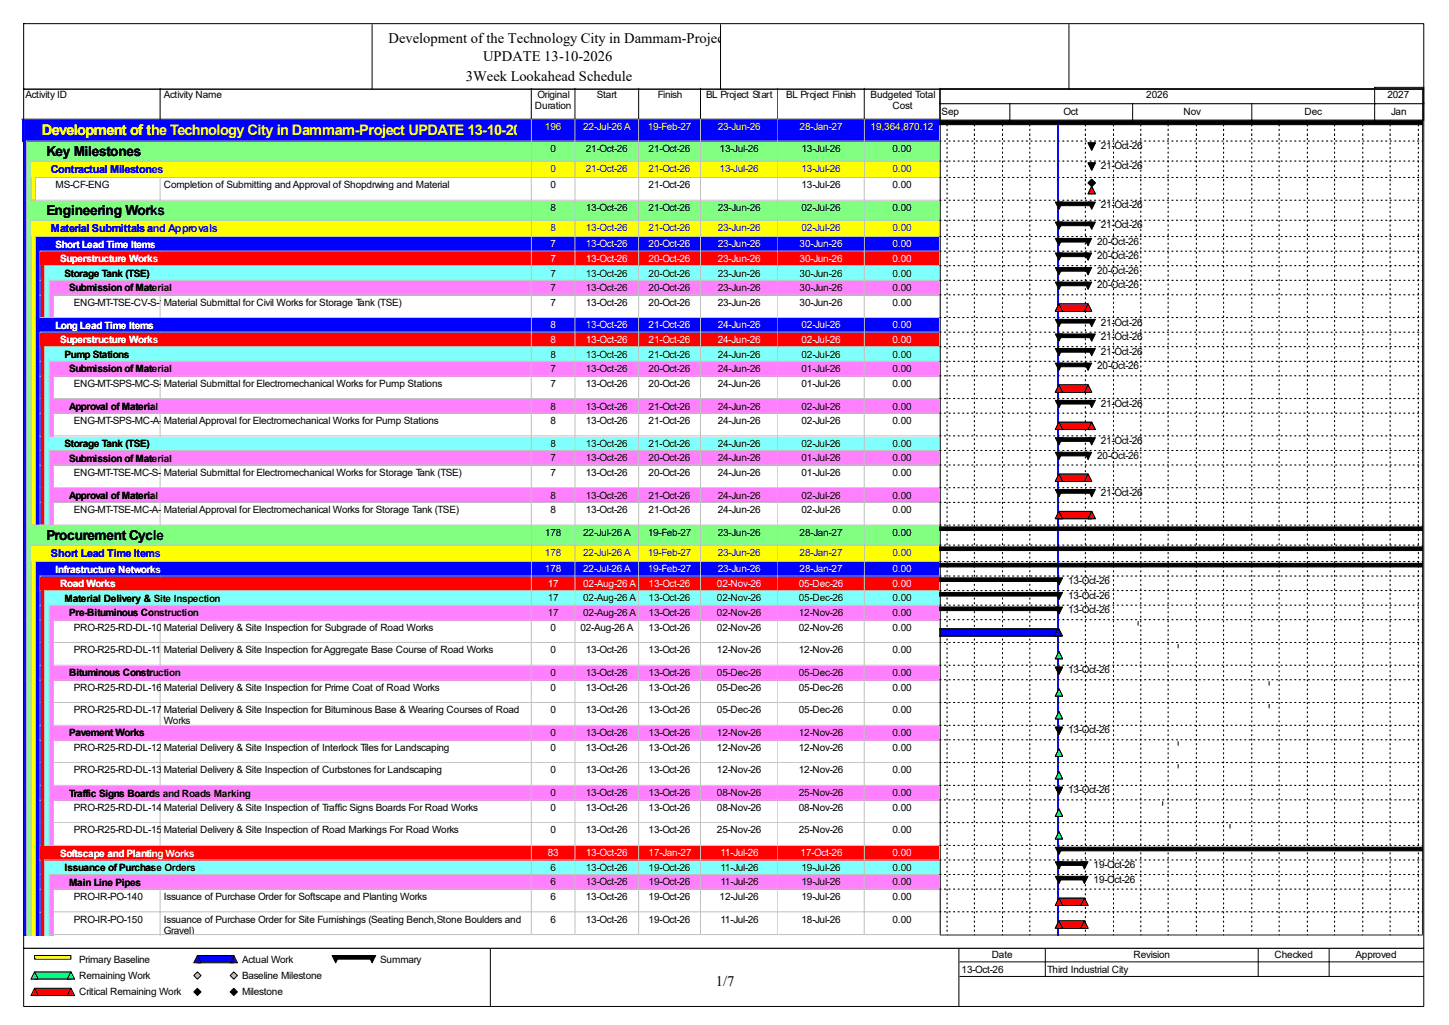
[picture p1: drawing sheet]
<svg xmlns="http://www.w3.org/2000/svg" width="420mm" height="297mm" viewBox="0 0 420 297" stroke-linecap="round" stroke-linejoin="round" font-family="sans-serif">
<defs><g id="words">
<g font-size="4.2">
<text x="112.6" y="12.4">Development of the Technology City in Dammam-Project</text>
<text x="140" y="17.7">UPDATE 13-10-2026</text>
<text x="135" y="23.5">3Week Lookahead Schedule</text>
<text x="207.5" y="285.6">1/7</text>
</g>
<text font-size="4.2" fill="#ff0" x="12.1" y="39">Development of the Technology City in Dammam-Project UPDATE 13-10-2026</text>
<g font-size="4">
<text x="13.5" y="45.1">Key Milestones</text>
<text x="13.5" y="62.2">Engineering Works</text>
<text x="13.5" y="156.4">Procurement Cycle</text>
</g>
<g font-size="3.2" fill="#00f">
<text x="14.8" y="50.2">Contractual Milestones</text>
<text x="14.8" y="67.3">Material Submittals and Approvals</text>
<text x="14.8" y="161.5">Short Lead Time Items</text>
</g>
<g font-size="2.9">
<text x="7.4" y="28.4">Activity ID</text>
<text x="47.5" y="28.4">Activity Name</text>
<text x="155.8" y="28.4">Original</text>
<text x="173" y="28.4">Start</text>
<text x="190.7" y="28.4">Finish</text>
<text x="204.6" y="28.4">BL Project Start</text>
<text x="227.8" y="28.4">BL Project Finish</text>
<text x="252.3" y="28.4">Budgeted Total</text>
<text x="332.2" y="28.4">2026</text>
<text x="402.1" y="28.4">2027</text>
<text x="155.1" y="31.6">Duration</text>
<text x="258.7" y="31.6">Cost</text>
<text x="272.9" y="33.2">Sep</text>
<text x="308.3" y="33.2">Oct</text>
<text x="343.1" y="33.2">Nov</text>
<text x="378.1" y="33.2">Dec</text>
<text x="403.2" y="33.2">Jan</text>
<text x="159.6" y="44">0</text>
<text x="169.8" y="44">21-Oct-26</text>
<text x="188" y="44">21-Oct-26</text>
<text x="208.6" y="44">13-Jul-26</text>
<text x="232.3" y="44">13-Jul-26</text>
<text x="258.7" y="44">0.00</text>
<text x="319.1" y="43.2">21-Oct-26</text>
<text x="319.1" y="49">21-Oct-26</text>
<text x="16.1" y="54.6">MS-CF-ENG</text>
<text x="47.5" y="54.6">Completion of Submitting and Approval of Shopdrwing and Material</text>
<text x="159.6" y="54.6">0</text>
<text x="188" y="54.6">21-Oct-26</text>
<text x="232.3" y="54.6">13-Jul-26</text>
<text x="258.7" y="54.6">0.00</text>
<text x="159.6" y="61.2">8</text>
<text x="169.8" y="61.2">13-Oct-26</text>
<text x="188" y="61.2">21-Oct-26</text>
<text x="208.1" y="61.2">23-Jun-26</text>
<text x="232.3" y="61.2">02-Jul-26</text>
<text x="258.7" y="61.2">0.00</text>
<text x="319.1" y="60.4">21-Oct-26</text>
<text x="318" y="70.9">20-Oct-26</text>
<text x="319.1" y="66.2">21-Oct-26</text>
<text x="318" y="75.1">20-Oct-26</text>
<text x="18.7" y="80.2">Storage Tank (TSE)</text>
<text x="159.6" y="80.1">7</text>
<text x="169.8" y="80.1">13-Oct-26</text>
<text x="188" y="80.1">20-Oct-26</text>
<text x="208.1" y="80.1">23-Jun-26</text>
<text x="231.8" y="80.1">30-Jun-26</text>
<text x="258.7" y="80.1">0.00</text>
<text x="318" y="79.4">20-Oct-26</text>
<text x="318" y="83.6">20-Oct-26</text>
<text x="20" y="84.5">Submission of Material</text>
<text x="21.4" y="88.6">ENG-MT-TSE-CV-S-130</text>
<text x="47.5" y="88.6">Material Submittal for Civil Works for Storage Tank (TSE)</text>
<text x="159.6" y="84.4">7</text>
<text x="159.6" y="88.6">7</text>
<text x="169.8" y="84.4">13-Oct-26</text>
<text x="169.8" y="88.6">13-Oct-26</text>
<text x="188" y="84.4">20-Oct-26</text>
<text x="188" y="88.6">20-Oct-26</text>
<text x="208.1" y="84.4">23-Jun-26</text>
<text x="208.1" y="88.6">23-Jun-26</text>
<text x="231.8" y="84.4">30-Jun-26</text>
<text x="231.8" y="88.6">30-Jun-26</text>
<text x="258.7" y="84.4">0.00</text>
<text x="258.7" y="88.6">0.00</text>
<text x="319.1" y="94.4">21-Oct-26</text>
<text x="319.1" y="98.6">21-Oct-26</text>
<text x="18.7" y="103.7">Pump Stations</text>
<text x="20" y="107.9">Submission of Material</text>
<text x="159.6" y="103.6">8</text>
<text x="159.6" y="107.8">7</text>
<text x="169.8" y="103.6">13-Oct-26</text>
<text x="169.8" y="107.8">13-Oct-26</text>
<text x="188" y="103.6">21-Oct-26</text>
<text x="188" y="107.8">20-Oct-26</text>
<text x="208.1" y="103.6">24-Jun-26</text>
<text x="208.1" y="107.8">24-Jun-26</text>
<text x="232.3" y="103.6">02-Jul-26</text>
<text x="232.3" y="107.8">01-Jul-26</text>
<text x="258.7" y="103.6">0.00</text>
<text x="258.7" y="107.8">0.00</text>
<text x="318" y="107.1">20-Oct-26</text>
<text x="319.1" y="102.8">21-Oct-26</text>
<text x="21.4" y="112.1">ENG-MT-SPS-MC-S-100</text>
<text x="47.5" y="112.1">Material Submittal for Electromechanical Works for Pump Stations</text>
<text x="159.6" y="112.1">7</text>
<text x="169.8" y="112.1">13-Oct-26</text>
<text x="188" y="112.1">20-Oct-26</text>
<text x="208.1" y="112.1">24-Jun-26</text>
<text x="232.3" y="112.1">01-Jul-26</text>
<text x="258.7" y="112.1">0.00</text>
<text x="20" y="118.7">Approval of Material</text>
<text x="159.6" y="118.7">8</text>
<text x="169.8" y="118.7">13-Oct-26</text>
<text x="188" y="118.7">21-Oct-26</text>
<text x="208.1" y="118.7">24-Jun-26</text>
<text x="232.3" y="118.7">02-Jul-26</text>
<text x="258.7" y="118.7">0.00</text>
<text x="319.1" y="117.9">21-Oct-26</text>
<text x="21.4" y="122.9">ENG-MT-SPS-MC-A-110</text>
<text x="47.5" y="122.9">Material Approval for Electromechanical Works for Pump Stations</text>
<text x="159.6" y="122.9">8</text>
<text x="169.8" y="122.9">13-Oct-26</text>
<text x="188" y="122.9">21-Oct-26</text>
<text x="208.1" y="122.9">24-Jun-26</text>
<text x="232.3" y="122.9">02-Jul-26</text>
<text x="258.7" y="122.9">0.00</text>
<text x="18.7" y="129.5">Storage Tank (TSE)</text>
<text x="159.6" y="129.5">8</text>
<text x="169.8" y="129.5">13-Oct-26</text>
<text x="188" y="129.5">21-Oct-26</text>
<text x="208.1" y="129.5">24-Jun-26</text>
<text x="232.3" y="129.5">02-Jul-26</text>
<text x="258.7" y="129.5">0.00</text>
<text x="319.1" y="128.7">21-Oct-26</text>
<text x="20" y="133.8">Submission of Material</text>
<text x="21.4" y="137.9">ENG-MT-TSE-MC-S-110</text>
<text x="47.5" y="137.9">Material Submittal for Electromechanical Works for Storage Tank (TSE)</text>
<text x="159.6" y="133.7">7</text>
<text x="159.6" y="137.9">7</text>
<text x="169.8" y="133.7">13-Oct-26</text>
<text x="169.8" y="137.9">13-Oct-26</text>
<text x="188" y="133.7">20-Oct-26</text>
<text x="188" y="137.9">20-Oct-26</text>
<text x="208.1" y="133.7">24-Jun-26</text>
<text x="208.1" y="137.9">24-Jun-26</text>
<text x="232.3" y="133.7">01-Jul-26</text>
<text x="232.3" y="137.9">01-Jul-26</text>
<text x="258.7" y="133.7">0.00</text>
<text x="258.7" y="137.9">0.00</text>
<text x="318" y="132.9">20-Oct-26</text>
<text x="319.1" y="143.7">21-Oct-26</text>
<text x="20" y="144.6">Approval of Material</text>
<text x="21.4" y="148.7">ENG-MT-TSE-MC-A-120</text>
<text x="47.5" y="148.7">Material Approval for Electromechanical Works for Storage Tank (TSE)</text>
<text x="159.6" y="144.5">8</text>
<text x="159.6" y="148.7">8</text>
<text x="169.8" y="144.5">13-Oct-26</text>
<text x="169.8" y="148.7">13-Oct-26</text>
<text x="188" y="144.5">21-Oct-26</text>
<text x="188" y="148.7">21-Oct-26</text>
<text x="208.1" y="144.5">24-Jun-26</text>
<text x="208.1" y="148.7">24-Jun-26</text>
<text x="232.3" y="144.5">02-Jul-26</text>
<text x="232.3" y="148.7">02-Jul-26</text>
<text x="258.7" y="144.5">0.00</text>
<text x="258.7" y="148.7">0.00</text>
<text x="157.9" y="155.3">178</text>
<text x="169" y="155.3">22-Jul-26 A</text>
<text x="187.7" y="155.3">19-Feb-27</text>
<text x="208.1" y="155.3">23-Jun-26</text>
<text x="231.8" y="155.3">28-Jan-27</text>
<text x="258.7" y="155.3">0.00</text>
<text x="309.6" y="169.3">13-Oct-26</text>
<text x="309.6" y="173.5">13-Oct-26</text>
<text x="18.7" y="174.4">Material Delivery &amp; Site Inspection</text>
<text x="20" y="178.6">Pre-Bituminous Construction</text>
<text x="158.7" y="174.3">17</text>
<text x="158.7" y="178.5">17</text>
<text x="169" y="174.3">02-Aug-26 A</text>
<text x="169" y="178.5">02-Aug-26 A</text>
<text x="188" y="174.3">13-Oct-26</text>
<text x="188" y="178.5">13-Oct-26</text>
<text x="207.8" y="174.3">02-Nov-26</text>
<text x="207.8" y="178.5">02-Nov-26</text>
<text x="231.5" y="174.3">05-Dec-26</text>
<text x="231.5" y="178.5">12-Nov-26</text>
<text x="258.7" y="174.3">0.00</text>
<text x="258.7" y="178.5">0.00</text>
<text x="309.6" y="177.7">13-Oct-26</text>
<text x="21.4" y="182.7">PRO-R25-RD-DL-100Material Delivery &amp; Site Inspection for Subgrade of Road Works</text>
<text x="159.6" y="182.7">0</text>
<text x="168.2" y="182.7">02-Aug-26 A</text>
<text x="188" y="182.7">13-Oct-26</text>
<text x="207.8" y="182.7">02-Nov-26</text>
<text x="231.5" y="182.7">02-Nov-26</text>
<text x="258.7" y="182.7">0.00</text>
<text x="21.4" y="189.3">PRO-R25-RD-DL-110Material Delivery &amp; Site Inspection for Aggregate Base Course of Road Works</text>
<text x="159.6" y="189.3">0</text>
<text x="169.8" y="189.3">13-Oct-26</text>
<text x="188" y="189.3">13-Oct-26</text>
<text x="207.8" y="189.3">12-Nov-26</text>
<text x="231.5" y="189.3">12-Nov-26</text>
<text x="258.7" y="189.3">0.00</text>
<text x="20" y="196">Bituminous Construction</text>
<text x="159.6" y="195.9">0</text>
<text x="169.8" y="195.9">13-Oct-26</text>
<text x="188" y="195.9">13-Oct-26</text>
<text x="207.8" y="195.9">05-Dec-26</text>
<text x="231.5" y="195.9">05-Dec-26</text>
<text x="258.7" y="195.9">0.00</text>
<text x="309.6" y="195.1">13-Oct-26</text>
<text x="21.4" y="200.1">PRO-R25-RD-DL-160Material Delivery &amp; Site Inspection for Prime Coat of Road Works</text>
<text x="159.6" y="200.1">0</text>
<text x="169.8" y="200.1">13-Oct-26</text>
<text x="188" y="200.1">13-Oct-26</text>
<text x="207.8" y="200.1">05-Dec-26</text>
<text x="231.5" y="200.1">05-Dec-26</text>
<text x="258.7" y="200.1">0.00</text>
<text x="21.4" y="206.7">PRO-R25-RD-DL-170Material Delivery &amp; Site Inspection for Bituminous Base &amp; Wearing Courses of Road</text>
<text x="47.5" y="209.9">Works</text>
<text x="159.6" y="206.7">0</text>
<text x="169.8" y="206.7">13-Oct-26</text>
<text x="188" y="206.7">13-Oct-26</text>
<text x="207.8" y="206.7">05-Dec-26</text>
<text x="231.5" y="206.7">05-Dec-26</text>
<text x="258.7" y="206.7">0.00</text>
<text x="20" y="213.4">Pavement Works</text>
<text x="159.6" y="213.3">0</text>
<text x="169.8" y="213.3">13-Oct-26</text>
<text x="188" y="213.3">13-Oct-26</text>
<text x="207.8" y="213.3">12-Nov-26</text>
<text x="231.5" y="213.3">12-Nov-26</text>
<text x="258.7" y="213.3">0.00</text>
<text x="309.6" y="212.5">13-Oct-26</text>
<text x="21.4" y="217.6">PRO-R25-RD-DL-120Material Delivery &amp; Site Inspection of Interlock Tiles for Landscaping</text>
<text x="159.6" y="217.6">0</text>
<text x="169.8" y="217.6">13-Oct-26</text>
<text x="188" y="217.6">13-Oct-26</text>
<text x="207.8" y="217.6">12-Nov-26</text>
<text x="231.5" y="217.6">12-Nov-26</text>
<text x="258.7" y="217.6">0.00</text>
<text x="21.4" y="224.1">PRO-R25-RD-DL-130Material Delivery &amp; Site Inspection of Curbstones for Landscaping</text>
<text x="159.6" y="224.1">0</text>
<text x="169.8" y="224.1">13-Oct-26</text>
<text x="188" y="224.1">13-Oct-26</text>
<text x="207.8" y="224.1">12-Nov-26</text>
<text x="231.5" y="224.1">12-Nov-26</text>
<text x="258.7" y="224.1">0.00</text>
<text x="20" y="230.8">Traffic Signs Boards and Roads Marking</text>
<text x="159.6" y="230.7">0</text>
<text x="169.8" y="230.7">13-Oct-26</text>
<text x="188" y="230.7">13-Oct-26</text>
<text x="207.8" y="230.7">08-Nov-26</text>
<text x="231.5" y="230.7">25-Nov-26</text>
<text x="258.7" y="230.7">0.00</text>
<text x="309.6" y="229.9">13-Oct-26</text>
<text x="21.4" y="234.9">PRO-R25-RD-DL-140Material Delivery &amp; Site Inspection of Traffic Signs Boards For Road Works</text>
<text x="159.6" y="234.9">0</text>
<text x="169.8" y="234.9">13-Oct-26</text>
<text x="188" y="234.9">13-Oct-26</text>
<text x="207.8" y="234.9">08-Nov-26</text>
<text x="231.5" y="234.9">08-Nov-26</text>
<text x="258.7" y="234.9">0.00</text>
<text x="21.4" y="241.5">PRO-R25-RD-DL-150Material Delivery &amp; Site Inspection of Road Markings For Road Works</text>
<text x="159.6" y="241.5">0</text>
<text x="169.8" y="241.5">13-Oct-26</text>
<text x="188" y="241.5">13-Oct-26</text>
<text x="207.8" y="241.5">25-Nov-26</text>
<text x="231.5" y="241.5">25-Nov-26</text>
<text x="258.7" y="241.5">0.00</text>
<text x="316.9" y="251.5">19-Oct-26</text>
<text x="18.7" y="252.4">Issuance of Purchase Orders</text>
<text x="20" y="256.6">Main Line Pipes</text>
<text x="159.6" y="252.3">6</text>
<text x="159.6" y="256.5">6</text>
<text x="169.8" y="252.3">13-Oct-26</text>
<text x="169.8" y="256.5">13-Oct-26</text>
<text x="188" y="252.3">19-Oct-26</text>
<text x="188" y="256.5">19-Oct-26</text>
<text x="208.8" y="252.3">11-Jul-26</text>
<text x="208.8" y="256.5">11-Jul-26</text>
<text x="232.3" y="252.3">19-Jul-26</text>
<text x="232.3" y="256.5">19-Jul-26</text>
<text x="258.7" y="252.3">0.00</text>
<text x="258.7" y="256.5">0.00</text>
<text x="316.9" y="255.8">19-Oct-26</text>
<text x="21.4" y="260.8">PRO-IR-PO-140</text>
<text x="47.5" y="260.8">Issuance of Purchase Order for Softscape and Planting Works</text>
<text x="159.6" y="260.8">6</text>
<text x="169.8" y="260.8">13-Oct-26</text>
<text x="188" y="260.8">19-Oct-26</text>
<text x="208.6" y="260.8">12-Jul-26</text>
<text x="232.3" y="260.8">19-Jul-26</text>
<text x="258.7" y="260.8">0.00</text>
<text x="21.4" y="267.4">PRO-IR-PO-150</text>
<text x="47.5" y="267.4">Issuance of Purchase Order for Site Furnishings (Seating Bench,Stone Boulders and</text>
<text x="159.6" y="267.4">6</text>
<text x="169.8" y="267.4">13-Oct-26</text>
<text x="188" y="267.4">19-Oct-26</text>
<text x="208.8" y="267.4">11-Jul-26</text>
<text x="232.3" y="267.4">18-Jul-26</text>
<text x="258.7" y="267.4">0.00</text>
<text x="47.5" y="270.6">Gravel)</text>
<text x="22.9" y="279">Primary Baseline</text>
<text x="70.1" y="279">Actual Work</text>
<text x="110.2" y="279">Summary</text>
<text x="278.7" y="281.9">13-Oct-26</text>
<text x="287.4" y="277.7">Date</text>
<text x="303.5" y="281.9">Third Industrial City</text>
<text x="328.5" y="277.7">Revision</text>
<text x="369.4" y="277.7">Checked</text>
<text x="392.9" y="277.7">Approved</text>
<text x="22.9" y="283.7">Remaining Work</text>
<text x="70.1" y="283.7">Baseline Milestone</text>
<text x="22.9" y="288.5">Critical Remaining Work</text>
<text x="70.1" y="288.5">Milestone</text>
</g>
<g font-size="2.9" fill="#ff0">
<text x="157.9" y="37.7">196</text>
<text x="169" y="37.7">22-Jul-26 A</text>
<text x="187.7" y="37.7">19-Feb-27</text>
<text x="208.1" y="37.7">23-Jun-26</text>
<text x="231.8" y="37.7">28-Jan-27</text>
<text x="252.3" y="37.7">19,364,870.12</text>
</g>
<g font-size="2.9" fill="#00f">
<text x="159.6" y="49.8">0</text>
<text x="169.8" y="49.8">21-Oct-26</text>
<text x="188" y="49.8">21-Oct-26</text>
<text x="208.6" y="49.8">13-Jul-26</text>
<text x="232.3" y="49.8">13-Jul-26</text>
<text x="258.7" y="49.8">0.00</text>
<text x="159.6" y="67">8</text>
<text x="169.8" y="67">13-Oct-26</text>
<text x="188" y="67">21-Oct-26</text>
<text x="208.1" y="67">23-Jun-26</text>
<text x="232.3" y="67">02-Jul-26</text>
<text x="258.7" y="67">0.00</text>
<text x="157.9" y="161.1">178</text>
<text x="169" y="161.1">22-Jul-26 A</text>
<text x="187.7" y="161.1">19-Feb-27</text>
<text x="208.1" y="161.1">23-Jun-26</text>
<text x="231.8" y="161.1">28-Jan-27</text>
<text x="258.7" y="161.1">0.00</text>
</g>
<g font-size="2.9" fill="#fff">
<text x="16.1" y="71.8">Short Lead Time Items</text>
<text x="159.6" y="71.7">7</text>
<text x="169.8" y="71.7">13-Oct-26</text>
<text x="188" y="71.7">20-Oct-26</text>
<text x="208.1" y="71.7">23-Jun-26</text>
<text x="231.8" y="71.7">30-Jun-26</text>
<text x="258.7" y="71.7">0.00</text>
<text x="17.4" y="76">Superstructure Works</text>
<text x="159.6" y="75.9">7</text>
<text x="169.8" y="75.9">13-Oct-26</text>
<text x="188" y="75.9">20-Oct-26</text>
<text x="208.1" y="75.9">23-Jun-26</text>
<text x="231.8" y="75.9">30-Jun-26</text>
<text x="258.7" y="75.9">0.00</text>
<text x="16.1" y="95.3">Long Lead Time Items</text>
<text x="159.6" y="95.2">8</text>
<text x="169.8" y="95.2">13-Oct-26</text>
<text x="188" y="95.2">21-Oct-26</text>
<text x="208.1" y="95.2">24-Jun-26</text>
<text x="232.3" y="95.2">02-Jul-26</text>
<text x="258.7" y="95.2">0.00</text>
<text x="17.4" y="99.5">Superstructure Works</text>
<text x="159.6" y="99.4">8</text>
<text x="169.8" y="99.4">13-Oct-26</text>
<text x="188" y="99.4">21-Oct-26</text>
<text x="208.1" y="99.4">24-Jun-26</text>
<text x="232.3" y="99.4">02-Jul-26</text>
<text x="258.7" y="99.4">0.00</text>
<text x="16.1" y="165.9">Infrastructure Networks</text>
<text x="157.9" y="165.9">178</text>
<text x="169" y="165.9">22-Jul-26 A</text>
<text x="187.7" y="165.9">19-Feb-27</text>
<text x="208.1" y="165.9">23-Jun-26</text>
<text x="231.8" y="165.9">28-Jan-27</text>
<text x="258.7" y="165.9">0.00</text>
<text x="17.4" y="170.1">Road Works</text>
<text x="158.7" y="170.1">17</text>
<text x="169" y="170.1">02-Aug-26 A</text>
<text x="188" y="170.1">13-Oct-26</text>
<text x="207.8" y="170.1">02-Nov-26</text>
<text x="231.5" y="170.1">05-Dec-26</text>
<text x="258.7" y="170.1">0.00</text>
<text x="17.4" y="248.2">Softscape and Planting Works</text>
<text x="158.7" y="248.1">83</text>
<text x="169.8" y="248.1">13-Oct-26</text>
<text x="188" y="248.1">17-Jan-27</text>
<text x="208.8" y="248.1">11-Jul-26</text>
<text x="232" y="248.1">17-Oct-26</text>
<text x="258.7" y="248.1">0.00</text>
</g>
</g></defs>
<path d="M46.4 25.6v8.9h-40.1" fill="none" stroke="#000" stroke-width=".29"/>
<path d="M46.7 25.6h107.6v9.2h-107.6z" fill="#fff"/>
<path d="M154 25.6v8.9h-107.6" fill="none" stroke="#000" stroke-width=".29"/>
<path d="M154.3 25.6h12.6v9.2h-12.6z" fill="#fff"/>
<path d="M166.7 25.6v8.9h-12.7" fill="none" stroke="#000" stroke-width=".29"/>
<path d="M166.9 25.6h18.5v9.2h-18.5z" fill="#fff"/>
<path d="M185.1 25.6v8.9h-18.4" fill="none" stroke="#000" stroke-width=".29"/>
<path d="M185.4 25.6h17.9v9.2h-17.9z" fill="#fff"/>
<path d="M203 25.6v8.9h-17.9" fill="none" stroke="#000" stroke-width=".29"/>
<path d="M203.3 25.6h22.4v9.2h-22.4z" fill="#fff"/>
<path d="M225.5 25.6v8.9h-22.5" fill="none" stroke="#000" stroke-width=".29"/>
<path d="M225.7 25.6h25.1v9.2h-25.1z" fill="#fff"/>
<path d="M250.5 25.6v8.9h-25" fill="none" stroke="#000" stroke-width=".29"/>
<path d="M250.8 25.6h21.9v9.2h-21.9z" fill="#fff"/>
<path d="M272.4 25.6v8.9h-21.9" fill="none" stroke="#000" stroke-width=".29"/>
<path d="M6.6 34.8h40.1v6.3h-40.1z" fill="#00f"/>
<path d="M7.6 40.9h39.1" fill="none" stroke="#c0c0c0" stroke-width=".29"/>
<path d="M46.7 34.8h107.6v6.3h-107.6z" fill="#00f"/>
<path d="M154 34.5v6.4h-107.3" fill="none" stroke="#c0c0c0" stroke-width=".29"/>
<path d="M154.3 34.8h12.6v6.3h-12.6z" fill="#00f"/>
<path d="M166.7 34.5v6.4h-12.4" fill="none" stroke="#c0c0c0" stroke-width=".29"/>
<path d="M166.9 34.8h18.5v6.3h-18.5z" fill="#00f"/>
<path d="M185.1 34.5v6.4h-18.2" fill="none" stroke="#c0c0c0" stroke-width=".29"/>
<path d="M185.4 34.8h17.9v6.3h-17.9z" fill="#00f"/>
<path d="M203 34.5v6.4h-17.6" fill="none" stroke="#c0c0c0" stroke-width=".29"/>
<path d="M203.3 34.8h22.4v6.3h-22.4z" fill="#00f"/>
<path d="M225.5 34.5v6.4h-22.2" fill="none" stroke="#c0c0c0" stroke-width=".29"/>
<path d="M225.7 34.8h25.1v6.3h-25.1z" fill="#00f"/>
<path d="M250.5 34.5v6.4h-24.8" fill="none" stroke="#c0c0c0" stroke-width=".29"/>
<path d="M250.8 34.8h21.9v6.3h-21.9z" fill="#00f"/>
<path d="M272.4 34.5v6.4h-21.6" fill="none" stroke="#c0c0c0" stroke-width=".29"/>
<path d="M6.6 41.1h1.3v5.8h-1.3z" fill="#00f"/>
<path d="M7.6 40.9v6" fill="none" stroke="#c0c0c0" stroke-width=".29"/>
<path d="M7.9 41.1h38.8v5.8h-38.8z" fill="#80ff80"/>
<path d="M9 46.7h37.7" fill="none" stroke="#c0c0c0" stroke-width=".29"/>
<path d="M46.7 41.1h107.6v5.8h-107.6z" fill="#80ff80"/>
<path d="M154 40.9v5.8h-107.3" fill="none" stroke="#c0c0c0" stroke-width=".29"/>
<path d="M154.3 41.1h12.6v5.8h-12.6z" fill="#80ff80"/>
<path d="M166.7 40.9v5.8h-12.4" fill="none" stroke="#c0c0c0" stroke-width=".29"/>
<path d="M166.9 41.1h18.5v5.8h-18.5z" fill="#80ff80"/>
<path d="M185.1 40.9v5.8h-18.2" fill="none" stroke="#c0c0c0" stroke-width=".29"/>
<path d="M185.4 41.1h17.9v5.8h-17.9z" fill="#80ff80"/>
<path d="M203 40.9v5.8h-17.6" fill="none" stroke="#c0c0c0" stroke-width=".29"/>
<path d="M203.3 41.1h22.4v5.8h-22.4z" fill="#80ff80"/>
<path d="M225.5 40.9v5.8h-22.2" fill="none" stroke="#c0c0c0" stroke-width=".29"/>
<path d="M225.7 41.1h25.1v5.8h-25.1z" fill="#80ff80"/>
<path d="M250.5 40.9v5.8h-24.8" fill="none" stroke="#c0c0c0" stroke-width=".29"/>
<path d="M250.8 41.1h21.9v5.8h-21.9z" fill="#80ff80"/>
<path d="M272.4 40.9v5.8h-21.6" fill="none" stroke="#c0c0c0" stroke-width=".29"/>
<path d="M6.6 46.9h1.3v4.8h-1.3z" fill="#00f"/>
<path d="M7.6 46.7v5" fill="none" stroke="#c0c0c0" stroke-width=".29"/>
<path d="M7.9 46.9h1.3v4.8h-1.3z" fill="#80ff80"/>
<path d="M9 46.7v5" fill="none" stroke="#c0c0c0" stroke-width=".29"/>
<path d="M9.2 46.9h37.5v4.8h-37.5z" fill="#ff0"/>
<path d="M10.3 51.4h36.4" fill="none" stroke="#c0c0c0" stroke-width=".29"/>
<path d="M46.7 46.9h107.6v4.8h-107.6z" fill="#ff0"/>
<path d="M154 46.7v4.7h-107.3" fill="none" stroke="#c0c0c0" stroke-width=".29"/>
<path d="M154.3 46.9h12.6v4.8h-12.6z" fill="#ff0"/>
<path d="M166.7 46.7v4.7h-12.4" fill="none" stroke="#c0c0c0" stroke-width=".29"/>
<path d="M166.9 46.9h18.5v4.8h-18.5z" fill="#ff0"/>
<path d="M185.1 46.7v4.7h-18.2" fill="none" stroke="#c0c0c0" stroke-width=".29"/>
<path d="M185.4 46.9h17.9v4.8h-17.9z" fill="#ff0"/>
<path d="M203 46.7v4.7h-17.6" fill="none" stroke="#c0c0c0" stroke-width=".29"/>
<path d="M203.3 46.9h22.4v4.8h-22.4z" fill="#ff0"/>
<path d="M225.5 46.7v4.7h-22.2" fill="none" stroke="#c0c0c0" stroke-width=".29"/>
<path d="M225.7 46.9h25.1v4.8h-25.1z" fill="#ff0"/>
<path d="M250.5 46.7v4.7h-24.8" fill="none" stroke="#c0c0c0" stroke-width=".29"/>
<path d="M250.8 46.9h21.9v4.8h-21.9z" fill="#ff0"/>
<path d="M272.4 46.7v4.7h-21.6" fill="none" stroke="#c0c0c0" stroke-width=".29"/>
<path d="M6.6 51.7h1.3v6.6h-1.3z" fill="#00f"/>
<path d="M7.6 51.4v6.9" fill="none" stroke="#c0c0c0" stroke-width=".29"/>
<path d="M7.9 51.7h1.3v6.6h-1.3z" fill="#80ff80"/>
<path d="M9 51.4v6.9" fill="none" stroke="#c0c0c0" stroke-width=".29"/>
<path d="M9.2 51.7h1.3v6.6h-1.3z" fill="#ff0"/>
<path d="M9 58h1.5M10.3 51.4v6.9" fill="none" stroke="#c0c0c0" stroke-width=".29"/>
<path d="M10.5 51.7h36.2v6.6h-36.2z" fill="#fff"/>
<path d="M10.3 58h36.4M46.4 51.4v6.9" fill="none" stroke="#c0c0c0" stroke-width=".29"/>
<path d="M46.7 51.7h107.6v6.6h-107.6z" fill="#fff"/>
<path d="M154 51.4v6.6h-107.3" fill="none" stroke="#c0c0c0" stroke-width=".29"/>
<path d="M154.3 51.7h12.6v6.6h-12.6z" fill="#fff"/>
<path d="M166.7 51.4v6.6h-12.4" fill="none" stroke="#c0c0c0" stroke-width=".29"/>
<path d="M166.9 51.7h18.5v6.6h-18.5z" fill="#fff"/>
<path d="M185.1 51.4v6.6h-18.2" fill="none" stroke="#c0c0c0" stroke-width=".29"/>
<path d="M185.4 51.7h17.9v6.6h-17.9z" fill="#fff"/>
<path d="M203 51.4v6.6h-17.6" fill="none" stroke="#c0c0c0" stroke-width=".29"/>
<path d="M203.3 51.7h22.4v6.6h-22.4z" fill="#fff"/>
<path d="M225.5 51.4v6.6h-22.2" fill="none" stroke="#c0c0c0" stroke-width=".29"/>
<path d="M225.7 51.7h25.1v6.6h-25.1z" fill="#fff"/>
<path d="M250.5 51.4v6.6h-24.8" fill="none" stroke="#c0c0c0" stroke-width=".29"/>
<path d="M250.8 51.7h21.9v6.6h-21.9z" fill="#fff"/>
<path d="M272.4 51.4v6.6h-21.6" fill="none" stroke="#c0c0c0" stroke-width=".29"/>
<path d="M6.6 58.3h1.3v5.8h-1.3z" fill="#00f"/>
<path d="M7.6 58v6.1" fill="none" stroke="#c0c0c0" stroke-width=".29"/>
<path d="M7.9 58.3h38.8v5.8h-38.8z" fill="#80ff80"/>
<path d="M9 63.8h37.7" fill="none" stroke="#c0c0c0" stroke-width=".29"/>
<path d="M46.7 58.3h107.6v5.8h-107.6z" fill="#80ff80"/>
<path d="M154 58v5.8h-107.3" fill="none" stroke="#c0c0c0" stroke-width=".29"/>
<path d="M154.3 58.3h12.6v5.8h-12.6z" fill="#80ff80"/>
<path d="M166.7 58v5.8h-12.4" fill="none" stroke="#c0c0c0" stroke-width=".29"/>
<path d="M166.9 58.3h18.5v5.8h-18.5z" fill="#80ff80"/>
<path d="M185.1 58v5.8h-18.2" fill="none" stroke="#c0c0c0" stroke-width=".29"/>
<path d="M185.4 58.3h17.9v5.8h-17.9z" fill="#80ff80"/>
<path d="M203 58v5.8h-17.6" fill="none" stroke="#c0c0c0" stroke-width=".29"/>
<path d="M203.3 58.3h22.4v5.8h-22.4z" fill="#80ff80"/>
<path d="M225.5 58v5.8h-22.2" fill="none" stroke="#c0c0c0" stroke-width=".29"/>
<path d="M225.7 58.3h25.1v5.8h-25.1z" fill="#80ff80"/>
<path d="M250.5 58v5.8h-24.8" fill="none" stroke="#c0c0c0" stroke-width=".29"/>
<path d="M250.8 58.3h21.9v5.8h-21.9z" fill="#80ff80"/>
<path d="M272.4 58v5.8h-21.6" fill="none" stroke="#c0c0c0" stroke-width=".29"/>
<path d="M6.6 64.1h1.3v4.7h-1.3z" fill="#00f"/>
<path d="M7.6 63.8v5" fill="none" stroke="#c0c0c0" stroke-width=".29"/>
<path d="M7.9 64.1h1.3v4.7h-1.3z" fill="#80ff80"/>
<path d="M9 63.8v5" fill="none" stroke="#c0c0c0" stroke-width=".29"/>
<path d="M9.2 64.1h37.5v4.7h-37.5z" fill="#ff0"/>
<path d="M10.3 68.6h36.4" fill="none" stroke="#c0c0c0" stroke-width=".29"/>
<path d="M46.7 64.1h107.6v4.7h-107.6z" fill="#ff0"/>
<path d="M154 63.8v4.8h-107.3" fill="none" stroke="#c0c0c0" stroke-width=".29"/>
<path d="M154.3 64.1h12.6v4.7h-12.6z" fill="#ff0"/>
<path d="M166.7 63.8v4.8h-12.4" fill="none" stroke="#c0c0c0" stroke-width=".29"/>
<path d="M166.9 64.1h18.5v4.7h-18.5z" fill="#ff0"/>
<path d="M185.1 63.8v4.8h-18.2" fill="none" stroke="#c0c0c0" stroke-width=".29"/>
<path d="M185.4 64.1h17.9v4.7h-17.9z" fill="#ff0"/>
<path d="M203 63.8v4.8h-17.6" fill="none" stroke="#c0c0c0" stroke-width=".29"/>
<path d="M203.3 64.1h22.4v4.7h-22.4z" fill="#ff0"/>
<path d="M225.5 63.8v4.8h-22.2" fill="none" stroke="#c0c0c0" stroke-width=".29"/>
<path d="M225.7 64.1h25.1v4.7h-25.1z" fill="#ff0"/>
<path d="M250.5 63.8v4.8h-24.8" fill="none" stroke="#c0c0c0" stroke-width=".29"/>
<path d="M250.8 64.1h21.9v4.7h-21.9z" fill="#ff0"/>
<path d="M272.4 63.8v4.8h-21.6" fill="none" stroke="#c0c0c0" stroke-width=".29"/>
<path d="M6.6 68.8h1.3v4.2h-1.3z" fill="#00f"/>
<path d="M7.6 68.6v4.4" fill="none" stroke="#c0c0c0" stroke-width=".29"/>
<path d="M7.9 68.8h1.3v4.2h-1.3z" fill="#80ff80"/>
<path d="M9 68.6v4.4" fill="none" stroke="#c0c0c0" stroke-width=".29"/>
<path d="M9.2 68.8h1.3v4.2h-1.3z" fill="#ff0"/>
<path d="M10.3 68.6v4.4" fill="none" stroke="#c0c0c0" stroke-width=".29"/>
<path d="M10.5 68.8h36.2v4.2h-36.2z" fill="#00f"/>
<path d="M11.6 72.8h35.1" fill="none" stroke="#c0c0c0" stroke-width=".29"/>
<path d="M46.7 68.8h107.6v4.2h-107.6z" fill="#00f"/>
<path d="M154 68.6v4.2h-107.3" fill="none" stroke="#c0c0c0" stroke-width=".29"/>
<path d="M154.3 68.8h12.6v4.2h-12.6z" fill="#00f"/>
<path d="M166.7 68.6v4.2h-12.4" fill="none" stroke="#c0c0c0" stroke-width=".29"/>
<path d="M166.9 68.8h18.5v4.2h-18.5z" fill="#00f"/>
<path d="M185.1 68.6v4.2h-18.2" fill="none" stroke="#c0c0c0" stroke-width=".29"/>
<path d="M185.4 68.8h17.9v4.2h-17.9z" fill="#00f"/>
<path d="M203 68.6v4.2h-17.6" fill="none" stroke="#c0c0c0" stroke-width=".29"/>
<path d="M203.3 68.8h22.4v4.2h-22.4z" fill="#00f"/>
<path d="M225.5 68.6v4.2h-22.2" fill="none" stroke="#c0c0c0" stroke-width=".29"/>
<path d="M225.7 68.8h25.1v4.2h-25.1z" fill="#00f"/>
<path d="M250.5 68.6v4.2h-24.8" fill="none" stroke="#c0c0c0" stroke-width=".29"/>
<path d="M250.8 68.8h21.9v4.2h-21.9z" fill="#00f"/>
<path d="M272.4 68.6v4.2h-21.6" fill="none" stroke="#c0c0c0" stroke-width=".29"/>
<path d="M6.6 73h1.3v4.3h-1.3z" fill="#00f"/>
<path d="M7.6 72.8v4.5" fill="none" stroke="#c0c0c0" stroke-width=".29"/>
<path d="M7.9 73h1.3v4.3h-1.3z" fill="#80ff80"/>
<path d="M9 72.8v4.5" fill="none" stroke="#c0c0c0" stroke-width=".29"/>
<path d="M9.2 73h1.3v4.3h-1.3z" fill="#ff0"/>
<path d="M10.3 72.8v4.5" fill="none" stroke="#c0c0c0" stroke-width=".29"/>
<path d="M10.5 73h1.4v4.3h-1.4z" fill="#00f"/>
<path d="M11.6 72.8v4.5" fill="none" stroke="#c0c0c0" stroke-width=".29"/>
<path d="M11.9 73h34.8v4.3h-34.8z" fill="#f00"/>
<path d="M12.9 77h33.8" fill="none" stroke="#c0c0c0" stroke-width=".29"/>
<path d="M46.7 73h107.6v4.3h-107.6z" fill="#f00"/>
<path d="M154 72.8v4.2h-107.3" fill="none" stroke="#c0c0c0" stroke-width=".29"/>
<path d="M154.3 73h12.6v4.3h-12.6z" fill="#f00"/>
<path d="M166.7 72.8v4.2h-12.4" fill="none" stroke="#c0c0c0" stroke-width=".29"/>
<path d="M166.9 73h18.5v4.3h-18.5z" fill="#f00"/>
<path d="M185.1 72.8v4.2h-18.2" fill="none" stroke="#c0c0c0" stroke-width=".29"/>
<path d="M185.4 73h17.9v4.3h-17.9z" fill="#f00"/>
<path d="M203 72.8v4.2h-17.6" fill="none" stroke="#c0c0c0" stroke-width=".29"/>
<path d="M203.3 73h22.4v4.3h-22.4z" fill="#f00"/>
<path d="M225.5 72.8v4.2h-22.2" fill="none" stroke="#c0c0c0" stroke-width=".29"/>
<path d="M225.7 73h25.1v4.3h-25.1z" fill="#f00"/>
<path d="M250.5 72.8v4.2h-24.8" fill="none" stroke="#c0c0c0" stroke-width=".29"/>
<path d="M250.8 73h21.9v4.3h-21.9z" fill="#f00"/>
<path d="M272.4 72.8v4.2h-21.6" fill="none" stroke="#c0c0c0" stroke-width=".29"/>
<path d="M6.6 77.3h1.3v4.2h-1.3z" fill="#00f"/>
<path d="M7.6 77v4.5" fill="none" stroke="#c0c0c0" stroke-width=".29"/>
<path d="M7.9 77.3h1.3v4.2h-1.3z" fill="#80ff80"/>
<path d="M9 77v4.5" fill="none" stroke="#c0c0c0" stroke-width=".29"/>
<path d="M9.2 77.3h1.3v4.2h-1.3z" fill="#ff0"/>
<path d="M10.3 77v4.5" fill="none" stroke="#c0c0c0" stroke-width=".29"/>
<path d="M10.5 77.3h1.4v4.2h-1.4z" fill="#00f"/>
<path d="M11.6 77v4.5" fill="none" stroke="#c0c0c0" stroke-width=".29"/>
<path d="M11.9 77.3h1.3v4.2h-1.3z" fill="#f00"/>
<path d="M12.9 77v4.5" fill="none" stroke="#c0c0c0" stroke-width=".29"/>
<path d="M13.2 77.3h33.5v4.2h-33.5z" fill="#80ffff"/>
<path d="M14.2 81.2h32.5" fill="none" stroke="#c0c0c0" stroke-width=".29"/>
<path d="M46.7 77.3h107.6v4.2h-107.6z" fill="#80ffff"/>
<path d="M154 77v4.2h-107.3" fill="none" stroke="#c0c0c0" stroke-width=".29"/>
<path d="M154.3 77.3h12.6v4.2h-12.6z" fill="#80ffff"/>
<path d="M166.7 77v4.2h-12.4" fill="none" stroke="#c0c0c0" stroke-width=".29"/>
<path d="M166.9 77.3h18.5v4.2h-18.5z" fill="#80ffff"/>
<path d="M185.1 77v4.2h-18.2" fill="none" stroke="#c0c0c0" stroke-width=".29"/>
<path d="M185.4 77.3h17.9v4.2h-17.9z" fill="#80ffff"/>
<path d="M203 77v4.2h-17.6" fill="none" stroke="#c0c0c0" stroke-width=".29"/>
<path d="M203.3 77.3h22.4v4.2h-22.4z" fill="#80ffff"/>
<path d="M225.5 77v4.2h-22.2" fill="none" stroke="#c0c0c0" stroke-width=".29"/>
<path d="M225.7 77.3h25.1v4.2h-25.1z" fill="#80ffff"/>
<path d="M250.5 77v4.2h-24.8" fill="none" stroke="#c0c0c0" stroke-width=".29"/>
<path d="M250.8 77.3h21.9v4.2h-21.9z" fill="#80ffff"/>
<path d="M272.4 77v4.2h-21.6" fill="none" stroke="#c0c0c0" stroke-width=".29"/>
<path d="M6.6 81.5h1.3v4.2h-1.3z" fill="#00f"/>
<path d="M7.6 81.2v4.5" fill="none" stroke="#c0c0c0" stroke-width=".29"/>
<path d="M7.9 81.5h1.3v4.2h-1.3z" fill="#80ff80"/>
<path d="M9 81.2v4.5" fill="none" stroke="#c0c0c0" stroke-width=".29"/>
<path d="M9.2 81.5h1.3v4.2h-1.3z" fill="#ff0"/>
<path d="M10.3 81.2v4.5" fill="none" stroke="#c0c0c0" stroke-width=".29"/>
<path d="M10.5 81.5h1.4v4.2h-1.4z" fill="#00f"/>
<path d="M11.6 81.2v4.5" fill="none" stroke="#c0c0c0" stroke-width=".29"/>
<path d="M11.9 81.5h1.3v4.2h-1.3z" fill="#f00"/>
<path d="M12.9 81.2v4.5" fill="none" stroke="#c0c0c0" stroke-width=".29"/>
<path d="M13.2 81.5h1.3v4.2h-1.3z" fill="#80ffff"/>
<path d="M14.2 81.2v4.5" fill="none" stroke="#c0c0c0" stroke-width=".29"/>
<path d="M14.5 81.5h32.2v4.2h-32.2z" fill="#ff80ff"/>
<path d="M15.6 85.4h31.1" fill="none" stroke="#c0c0c0" stroke-width=".29"/>
<path d="M46.7 81.5h107.6v4.2h-107.6z" fill="#ff80ff"/>
<path d="M154 81.2v4.2h-107.3" fill="none" stroke="#c0c0c0" stroke-width=".29"/>
<path d="M154.3 81.5h12.6v4.2h-12.6z" fill="#ff80ff"/>
<path d="M166.7 81.2v4.2h-12.4" fill="none" stroke="#c0c0c0" stroke-width=".29"/>
<path d="M166.9 81.5h18.5v4.2h-18.5z" fill="#ff80ff"/>
<path d="M185.1 81.2v4.2h-18.2" fill="none" stroke="#c0c0c0" stroke-width=".29"/>
<path d="M185.4 81.5h17.9v4.2h-17.9z" fill="#ff80ff"/>
<path d="M203 81.2v4.2h-17.6" fill="none" stroke="#c0c0c0" stroke-width=".29"/>
<path d="M203.3 81.5h22.4v4.2h-22.4z" fill="#ff80ff"/>
<path d="M225.5 81.2v4.2h-22.2" fill="none" stroke="#c0c0c0" stroke-width=".29"/>
<path d="M225.7 81.5h25.1v4.2h-25.1z" fill="#ff80ff"/>
<path d="M250.5 81.2v4.2h-24.8" fill="none" stroke="#c0c0c0" stroke-width=".29"/>
<path d="M250.8 81.5h21.9v4.2h-21.9z" fill="#ff80ff"/>
<path d="M272.4 81.2v4.2h-21.6" fill="none" stroke="#c0c0c0" stroke-width=".29"/>
<path d="M6.6 85.7h1.3v6.6h-1.3z" fill="#00f"/>
<path d="M7.6 85.4v6.9" fill="none" stroke="#c0c0c0" stroke-width=".29"/>
<path d="M7.9 85.7h1.3v6.6h-1.3z" fill="#80ff80"/>
<path d="M9 85.4v6.9" fill="none" stroke="#c0c0c0" stroke-width=".29"/>
<path d="M9.2 85.7h1.3v6.6h-1.3z" fill="#ff0"/>
<path d="M10.3 85.4v6.9" fill="none" stroke="#c0c0c0" stroke-width=".29"/>
<path d="M10.5 85.7h1.4v6.6h-1.4z" fill="#00f"/>
<path d="M11.6 85.4v6.9" fill="none" stroke="#c0c0c0" stroke-width=".29"/>
<path d="M11.9 85.7h1.3v6.6h-1.3z" fill="#f00"/>
<path d="M11.6 92h1.6M12.9 85.4v6.9" fill="none" stroke="#c0c0c0" stroke-width=".29"/>
<path d="M13.2 85.7h1.3v6.6h-1.3z" fill="#80ffff"/>
<path d="M12.9 92h1.6M14.2 85.4v6.9" fill="none" stroke="#c0c0c0" stroke-width=".29"/>
<path d="M14.5 85.7h1.3v6.6h-1.3z" fill="#ff80ff"/>
<path d="M14.2 92h1.6M15.6 85.4v6.9" fill="none" stroke="#c0c0c0" stroke-width=".29"/>
<path d="M15.8 85.7h30.9v6.6h-30.9z" fill="#fff"/>
<path d="M15.6 92h31.1M46.4 85.4v6.9" fill="none" stroke="#c0c0c0" stroke-width=".29"/>
<path d="M46.7 85.7h107.6v6.6h-107.6z" fill="#fff"/>
<path d="M154 85.4v6.6h-107.3" fill="none" stroke="#c0c0c0" stroke-width=".29"/>
<path d="M154.3 85.7h12.6v6.6h-12.6z" fill="#fff"/>
<path d="M166.7 85.4v6.6h-12.4" fill="none" stroke="#c0c0c0" stroke-width=".29"/>
<path d="M166.9 85.7h18.5v6.6h-18.5z" fill="#fff"/>
<path d="M185.1 85.4v6.6h-18.2" fill="none" stroke="#c0c0c0" stroke-width=".29"/>
<path d="M185.4 85.7h17.9v6.6h-17.9z" fill="#fff"/>
<path d="M203 85.4v6.6h-17.6" fill="none" stroke="#c0c0c0" stroke-width=".29"/>
<path d="M203.3 85.7h22.4v6.6h-22.4z" fill="#fff"/>
<path d="M225.5 85.4v6.6h-22.2" fill="none" stroke="#c0c0c0" stroke-width=".29"/>
<path d="M225.7 85.7h25.1v6.6h-25.1z" fill="#fff"/>
<path d="M250.5 85.4v6.6h-24.8" fill="none" stroke="#c0c0c0" stroke-width=".29"/>
<path d="M250.8 85.7h21.9v6.6h-21.9z" fill="#fff"/>
<path d="M272.4 85.4v6.6h-21.6" fill="none" stroke="#c0c0c0" stroke-width=".29"/>
<path d="M6.6 92.3h1.3v4.2h-1.3z" fill="#00f"/>
<path d="M7.6 92v4.5" fill="none" stroke="#c0c0c0" stroke-width=".29"/>
<path d="M7.9 92.3h1.3v4.2h-1.3z" fill="#80ff80"/>
<path d="M9 92v4.5" fill="none" stroke="#c0c0c0" stroke-width=".29"/>
<path d="M9.2 92.3h1.3v4.2h-1.3z" fill="#ff0"/>
<path d="M10.3 92v4.5" fill="none" stroke="#c0c0c0" stroke-width=".29"/>
<path d="M10.5 92.3h36.2v4.2h-36.2z" fill="#00f"/>
<path d="M11.6 96.2h35.1" fill="none" stroke="#c0c0c0" stroke-width=".29"/>
<path d="M46.7 92.3h107.6v4.2h-107.6z" fill="#00f"/>
<path d="M154 92v4.2h-107.3" fill="none" stroke="#c0c0c0" stroke-width=".29"/>
<path d="M154.3 92.3h12.6v4.2h-12.6z" fill="#00f"/>
<path d="M166.7 92v4.2h-12.4" fill="none" stroke="#c0c0c0" stroke-width=".29"/>
<path d="M166.9 92.3h18.5v4.2h-18.5z" fill="#00f"/>
<path d="M185.1 92v4.2h-18.2" fill="none" stroke="#c0c0c0" stroke-width=".29"/>
<path d="M185.4 92.3h17.9v4.2h-17.9z" fill="#00f"/>
<path d="M203 92v4.2h-17.6" fill="none" stroke="#c0c0c0" stroke-width=".29"/>
<path d="M203.3 92.3h22.4v4.2h-22.4z" fill="#00f"/>
<path d="M225.5 92v4.2h-22.2" fill="none" stroke="#c0c0c0" stroke-width=".29"/>
<path d="M225.7 92.3h25.1v4.2h-25.1z" fill="#00f"/>
<path d="M250.5 92v4.2h-24.8" fill="none" stroke="#c0c0c0" stroke-width=".29"/>
<path d="M250.8 92.3h21.9v4.2h-21.9z" fill="#00f"/>
<path d="M272.4 92v4.2h-21.6" fill="none" stroke="#c0c0c0" stroke-width=".29"/>
<path d="M6.6 96.5h1.3v4.2h-1.3z" fill="#00f"/>
<path d="M7.6 96.2v4.5" fill="none" stroke="#c0c0c0" stroke-width=".29"/>
<path d="M7.9 96.5h1.3v4.2h-1.3z" fill="#80ff80"/>
<path d="M9 96.2v4.5" fill="none" stroke="#c0c0c0" stroke-width=".29"/>
<path d="M9.2 96.5h1.3v4.2h-1.3z" fill="#ff0"/>
<path d="M10.3 96.2v4.5" fill="none" stroke="#c0c0c0" stroke-width=".29"/>
<path d="M10.5 96.5h1.4v4.2h-1.4z" fill="#00f"/>
<path d="M11.6 96.2v4.5" fill="none" stroke="#c0c0c0" stroke-width=".29"/>
<path d="M11.9 96.5h34.8v4.2h-34.8z" fill="#f00"/>
<path d="M12.9 100.5h33.8" fill="none" stroke="#c0c0c0" stroke-width=".29"/>
<path d="M46.7 96.5h107.6v4.2h-107.6z" fill="#f00"/>
<path d="M154 96.2v4.3h-107.3" fill="none" stroke="#c0c0c0" stroke-width=".29"/>
<path d="M154.3 96.5h12.6v4.2h-12.6z" fill="#f00"/>
<path d="M166.7 96.2v4.3h-12.4" fill="none" stroke="#c0c0c0" stroke-width=".29"/>
<path d="M166.9 96.5h18.5v4.2h-18.5z" fill="#f00"/>
<path d="M185.1 96.2v4.3h-18.2" fill="none" stroke="#c0c0c0" stroke-width=".29"/>
<path d="M185.4 96.5h17.9v4.2h-17.9z" fill="#f00"/>
<path d="M203 96.2v4.3h-17.6" fill="none" stroke="#c0c0c0" stroke-width=".29"/>
<path d="M203.3 96.5h22.4v4.2h-22.4z" fill="#f00"/>
<path d="M225.5 96.2v4.3h-22.2" fill="none" stroke="#c0c0c0" stroke-width=".29"/>
<path d="M225.7 96.5h25.1v4.2h-25.1z" fill="#f00"/>
<path d="M250.5 96.2v4.3h-24.8" fill="none" stroke="#c0c0c0" stroke-width=".29"/>
<path d="M250.8 96.5h21.9v4.2h-21.9z" fill="#f00"/>
<path d="M272.4 96.2v4.3h-21.6" fill="none" stroke="#c0c0c0" stroke-width=".29"/>
<path d="M6.6 100.7h1.3v4.2h-1.3z" fill="#00f"/>
<path d="M7.6 100.5v4.4" fill="none" stroke="#c0c0c0" stroke-width=".29"/>
<path d="M7.9 100.7h1.3v4.2h-1.3z" fill="#80ff80"/>
<path d="M9 100.5v4.4" fill="none" stroke="#c0c0c0" stroke-width=".29"/>
<path d="M9.2 100.7h1.3v4.2h-1.3z" fill="#ff0"/>
<path d="M10.3 100.5v4.4" fill="none" stroke="#c0c0c0" stroke-width=".29"/>
<path d="M10.5 100.7h1.4v4.2h-1.4z" fill="#00f"/>
<path d="M11.6 100.5v4.4" fill="none" stroke="#c0c0c0" stroke-width=".29"/>
<path d="M11.9 100.7h1.3v4.2h-1.3z" fill="#f00"/>
<path d="M12.9 100.5v4.4" fill="none" stroke="#c0c0c0" stroke-width=".29"/>
<path d="M13.2 100.7h33.5v4.2h-33.5z" fill="#80ffff"/>
<path d="M14.2 104.7h32.5" fill="none" stroke="#c0c0c0" stroke-width=".29"/>
<path d="M46.7 100.7h107.6v4.2h-107.6z" fill="#80ffff"/>
<path d="M154 100.5v4.2h-107.3" fill="none" stroke="#c0c0c0" stroke-width=".29"/>
<path d="M154.3 100.7h12.6v4.2h-12.6z" fill="#80ffff"/>
<path d="M166.7 100.5v4.2h-12.4" fill="none" stroke="#c0c0c0" stroke-width=".29"/>
<path d="M166.9 100.7h18.5v4.2h-18.5z" fill="#80ffff"/>
<path d="M185.1 100.5v4.2h-18.2" fill="none" stroke="#c0c0c0" stroke-width=".29"/>
<path d="M185.4 100.7h17.9v4.2h-17.9z" fill="#80ffff"/>
<path d="M203 100.5v4.2h-17.6" fill="none" stroke="#c0c0c0" stroke-width=".29"/>
<path d="M203.3 100.7h22.4v4.2h-22.4z" fill="#80ffff"/>
<path d="M225.5 100.5v4.2h-22.2" fill="none" stroke="#c0c0c0" stroke-width=".29"/>
<path d="M225.7 100.7h25.1v4.2h-25.1z" fill="#80ffff"/>
<path d="M250.5 100.5v4.2h-24.8" fill="none" stroke="#c0c0c0" stroke-width=".29"/>
<path d="M250.8 100.7h21.9v4.2h-21.9z" fill="#80ffff"/>
<path d="M272.4 100.5v4.2h-21.6" fill="none" stroke="#c0c0c0" stroke-width=".29"/>
<path d="M6.6 104.9h1.3v4.3h-1.3z" fill="#00f"/>
<path d="M7.6 104.7v4.5" fill="none" stroke="#c0c0c0" stroke-width=".29"/>
<path d="M7.9 104.9h1.3v4.3h-1.3z" fill="#80ff80"/>
<path d="M9 104.7v4.5" fill="none" stroke="#c0c0c0" stroke-width=".29"/>
<path d="M9.2 104.9h1.3v4.3h-1.3z" fill="#ff0"/>
<path d="M10.3 104.7v4.5" fill="none" stroke="#c0c0c0" stroke-width=".29"/>
<path d="M10.5 104.9h1.4v4.3h-1.4z" fill="#00f"/>
<path d="M11.6 104.7v4.5" fill="none" stroke="#c0c0c0" stroke-width=".29"/>
<path d="M11.9 104.9h1.3v4.3h-1.3z" fill="#f00"/>
<path d="M12.9 104.7v4.5" fill="none" stroke="#c0c0c0" stroke-width=".29"/>
<path d="M13.2 104.9h1.3v4.3h-1.3z" fill="#80ffff"/>
<path d="M14.2 104.7v4.5" fill="none" stroke="#c0c0c0" stroke-width=".29"/>
<path d="M14.5 104.9h32.2v4.3h-32.2z" fill="#ff80ff"/>
<path d="M15.6 108.9h31.1" fill="none" stroke="#c0c0c0" stroke-width=".29"/>
<path d="M46.7 104.9h107.6v4.3h-107.6z" fill="#ff80ff"/>
<path d="M154 104.7v4.2h-107.3" fill="none" stroke="#c0c0c0" stroke-width=".29"/>
<path d="M154.3 104.9h12.6v4.3h-12.6z" fill="#ff80ff"/>
<path d="M166.7 104.7v4.2h-12.4" fill="none" stroke="#c0c0c0" stroke-width=".29"/>
<path d="M166.9 104.9h18.5v4.3h-18.5z" fill="#ff80ff"/>
<path d="M185.1 104.7v4.2h-18.2" fill="none" stroke="#c0c0c0" stroke-width=".29"/>
<path d="M185.4 104.9h17.9v4.3h-17.9z" fill="#ff80ff"/>
<path d="M203 104.7v4.2h-17.6" fill="none" stroke="#c0c0c0" stroke-width=".29"/>
<path d="M203.3 104.9h22.4v4.3h-22.4z" fill="#ff80ff"/>
<path d="M225.5 104.7v4.2h-22.2" fill="none" stroke="#c0c0c0" stroke-width=".29"/>
<path d="M225.7 104.9h25.1v4.3h-25.1z" fill="#ff80ff"/>
<path d="M250.5 104.7v4.2h-24.8" fill="none" stroke="#c0c0c0" stroke-width=".29"/>
<path d="M250.8 104.9h21.9v4.3h-21.9z" fill="#ff80ff"/>
<path d="M272.4 104.7v4.2h-21.6" fill="none" stroke="#c0c0c0" stroke-width=".29"/>
<path d="M6.6 109.2h1.3v6.6h-1.3z" fill="#00f"/>
<path d="M7.6 108.9v6.9" fill="none" stroke="#c0c0c0" stroke-width=".29"/>
<path d="M7.9 109.2h1.3v6.6h-1.3z" fill="#80ff80"/>
<path d="M9 108.9v6.9" fill="none" stroke="#c0c0c0" stroke-width=".29"/>
<path d="M9.2 109.2h1.3v6.6h-1.3z" fill="#ff0"/>
<path d="M10.3 108.9v6.9" fill="none" stroke="#c0c0c0" stroke-width=".29"/>
<path d="M10.5 109.2h1.4v6.6h-1.4z" fill="#00f"/>
<path d="M11.6 108.9v6.9" fill="none" stroke="#c0c0c0" stroke-width=".29"/>
<path d="M11.9 109.2h1.3v6.6h-1.3z" fill="#f00"/>
<path d="M12.9 108.9v6.9" fill="none" stroke="#c0c0c0" stroke-width=".29"/>
<path d="M13.2 109.2h1.3v6.6h-1.3z" fill="#80ffff"/>
<path d="M14.2 108.9v6.9" fill="none" stroke="#c0c0c0" stroke-width=".29"/>
<path d="M14.5 109.2h1.3v6.6h-1.3z" fill="#ff80ff"/>
<path d="M15.6 108.9v6.9" fill="none" stroke="#c0c0c0" stroke-width=".29"/>
<path d="M15.8 109.2h30.9v6.6h-30.9z" fill="#fff"/>
<path d="M15.6 115.5h31.1M46.4 108.9v6.9" fill="none" stroke="#c0c0c0" stroke-width=".29"/>
<path d="M46.7 109.2h107.6v6.6h-107.6z" fill="#fff"/>
<path d="M154 108.9v6.6h-107.3" fill="none" stroke="#c0c0c0" stroke-width=".29"/>
<path d="M154.3 109.2h12.6v6.6h-12.6z" fill="#fff"/>
<path d="M166.7 108.9v6.6h-12.4" fill="none" stroke="#c0c0c0" stroke-width=".29"/>
<path d="M166.9 109.2h18.5v6.6h-18.5z" fill="#fff"/>
<path d="M185.1 108.9v6.6h-18.2" fill="none" stroke="#c0c0c0" stroke-width=".29"/>
<path d="M185.4 109.2h17.9v6.6h-17.9z" fill="#fff"/>
<path d="M203 108.9v6.6h-17.6" fill="none" stroke="#c0c0c0" stroke-width=".29"/>
<path d="M203.3 109.2h22.4v6.6h-22.4z" fill="#fff"/>
<path d="M225.5 108.9v6.6h-22.2" fill="none" stroke="#c0c0c0" stroke-width=".29"/>
<path d="M225.7 109.2h25.1v6.6h-25.1z" fill="#fff"/>
<path d="M250.5 108.9v6.6h-24.8" fill="none" stroke="#c0c0c0" stroke-width=".29"/>
<path d="M250.8 109.2h21.9v6.6h-21.9z" fill="#fff"/>
<path d="M272.4 108.9v6.6h-21.6" fill="none" stroke="#c0c0c0" stroke-width=".29"/>
<path d="M6.6 115.8h1.3v4.2h-1.3z" fill="#00f"/>
<path d="M7.6 115.5v4.5" fill="none" stroke="#c0c0c0" stroke-width=".29"/>
<path d="M7.9 115.8h1.3v4.2h-1.3z" fill="#80ff80"/>
<path d="M9 115.5v4.5" fill="none" stroke="#c0c0c0" stroke-width=".29"/>
<path d="M9.2 115.8h1.3v4.2h-1.3z" fill="#ff0"/>
<path d="M10.3 115.5v4.5" fill="none" stroke="#c0c0c0" stroke-width=".29"/>
<path d="M10.5 115.8h1.4v4.2h-1.4z" fill="#00f"/>
<path d="M11.6 115.5v4.5" fill="none" stroke="#c0c0c0" stroke-width=".29"/>
<path d="M11.9 115.8h1.3v4.2h-1.3z" fill="#f00"/>
<path d="M12.9 115.5v4.5" fill="none" stroke="#c0c0c0" stroke-width=".29"/>
<path d="M13.2 115.8h1.3v4.2h-1.3z" fill="#80ffff"/>
<path d="M14.2 115.5v4.5" fill="none" stroke="#c0c0c0" stroke-width=".29"/>
<path d="M14.5 115.8h32.2v4.2h-32.2z" fill="#ff80ff"/>
<path d="M15.6 119.7h31.1" fill="none" stroke="#c0c0c0" stroke-width=".29"/>
<path d="M46.7 115.8h107.6v4.2h-107.6z" fill="#ff80ff"/>
<path d="M154 115.5v4.2h-107.3" fill="none" stroke="#c0c0c0" stroke-width=".29"/>
<path d="M154.3 115.8h12.6v4.2h-12.6z" fill="#ff80ff"/>
<path d="M166.7 115.5v4.2h-12.4" fill="none" stroke="#c0c0c0" stroke-width=".29"/>
<path d="M166.9 115.8h18.5v4.2h-18.5z" fill="#ff80ff"/>
<path d="M185.1 115.5v4.2h-18.2" fill="none" stroke="#c0c0c0" stroke-width=".29"/>
<path d="M185.4 115.8h17.9v4.2h-17.9z" fill="#ff80ff"/>
<path d="M203 115.5v4.2h-17.6" fill="none" stroke="#c0c0c0" stroke-width=".29"/>
<path d="M203.3 115.8h22.4v4.2h-22.4z" fill="#ff80ff"/>
<path d="M225.5 115.5v4.2h-22.2" fill="none" stroke="#c0c0c0" stroke-width=".29"/>
<path d="M225.7 115.8h25.1v4.2h-25.1z" fill="#ff80ff"/>
<path d="M250.5 115.5v4.2h-24.8" fill="none" stroke="#c0c0c0" stroke-width=".29"/>
<path d="M250.8 115.8h21.9v4.2h-21.9z" fill="#ff80ff"/>
<path d="M272.4 115.5v4.2h-21.6" fill="none" stroke="#c0c0c0" stroke-width=".29"/>
<path d="M6.6 120h1.3v6.6h-1.3z" fill="#00f"/>
<path d="M7.6 119.7v6.9" fill="none" stroke="#c0c0c0" stroke-width=".29"/>
<path d="M7.9 120h1.3v6.6h-1.3z" fill="#80ff80"/>
<path d="M9 119.7v6.9" fill="none" stroke="#c0c0c0" stroke-width=".29"/>
<path d="M9.2 120h1.3v6.6h-1.3z" fill="#ff0"/>
<path d="M10.3 119.7v6.9" fill="none" stroke="#c0c0c0" stroke-width=".29"/>
<path d="M10.5 120h1.4v6.6h-1.4z" fill="#00f"/>
<path d="M11.6 119.7v6.9" fill="none" stroke="#c0c0c0" stroke-width=".29"/>
<path d="M11.9 120h1.3v6.6h-1.3z" fill="#f00"/>
<path d="M12.9 119.7v6.9" fill="none" stroke="#c0c0c0" stroke-width=".29"/>
<path d="M13.2 120h1.3v6.6h-1.3z" fill="#80ffff"/>
<path d="M14.2 119.7v6.9" fill="none" stroke="#c0c0c0" stroke-width=".29"/>
<path d="M14.5 120h1.3v6.6h-1.3z" fill="#ff80ff"/>
<path d="M15.6 119.7v6.9M14.2 126.3h1.6" fill="none" stroke="#c0c0c0" stroke-width=".29"/>
<path d="M15.8 120h30.9v6.6h-30.9z" fill="#fff"/>
<path d="M46.4 119.7v6.9M15.6 126.3h31.1" fill="none" stroke="#c0c0c0" stroke-width=".29"/>
<path d="M46.7 120h107.6v6.6h-107.6z" fill="#fff"/>
<path d="M154 119.7v6.6h-107.3" fill="none" stroke="#c0c0c0" stroke-width=".29"/>
<path d="M154.3 120h12.6v6.6h-12.6z" fill="#fff"/>
<path d="M166.7 119.7v6.6h-12.4" fill="none" stroke="#c0c0c0" stroke-width=".29"/>
<path d="M166.9 120h18.5v6.6h-18.5z" fill="#fff"/>
<path d="M185.1 119.7v6.6h-18.2" fill="none" stroke="#c0c0c0" stroke-width=".29"/>
<path d="M185.4 120h17.9v6.6h-17.9z" fill="#fff"/>
<path d="M203 119.7v6.6h-17.6" fill="none" stroke="#c0c0c0" stroke-width=".29"/>
<path d="M203.3 120h22.4v6.6h-22.4z" fill="#fff"/>
<path d="M225.5 119.7v6.6h-22.2" fill="none" stroke="#c0c0c0" stroke-width=".29"/>
<path d="M225.7 120h25.1v6.6h-25.1z" fill="#fff"/>
<path d="M250.5 119.7v6.6h-24.8" fill="none" stroke="#c0c0c0" stroke-width=".29"/>
<path d="M250.8 120h21.9v6.6h-21.9z" fill="#fff"/>
<path d="M272.4 119.7v6.6h-21.6" fill="none" stroke="#c0c0c0" stroke-width=".29"/>
<path d="M6.6 126.6h1.3v4.2h-1.3z" fill="#00f"/>
<path d="M7.6 126.3v4.5" fill="none" stroke="#c0c0c0" stroke-width=".29"/>
<path d="M7.9 126.6h1.3v4.2h-1.3z" fill="#80ff80"/>
<path d="M9 126.3v4.5" fill="none" stroke="#c0c0c0" stroke-width=".29"/>
<path d="M9.2 126.6h1.3v4.2h-1.3z" fill="#ff0"/>
<path d="M10.3 126.3v4.5" fill="none" stroke="#c0c0c0" stroke-width=".29"/>
<path d="M10.5 126.6h1.4v4.2h-1.4z" fill="#00f"/>
<path d="M11.6 126.3v4.5" fill="none" stroke="#c0c0c0" stroke-width=".29"/>
<path d="M11.9 126.6h1.3v4.2h-1.3z" fill="#f00"/>
<path d="M12.9 126.3v4.5" fill="none" stroke="#c0c0c0" stroke-width=".29"/>
<path d="M13.2 126.6h33.5v4.2h-33.5z" fill="#80ffff"/>
<path d="M14.2 130.5h32.5" fill="none" stroke="#c0c0c0" stroke-width=".29"/>
<path d="M46.7 126.6h107.6v4.2h-107.6z" fill="#80ffff"/>
<path d="M154 126.3v4.2h-107.3" fill="none" stroke="#c0c0c0" stroke-width=".29"/>
<path d="M154.3 126.6h12.6v4.2h-12.6z" fill="#80ffff"/>
<path d="M166.7 126.3v4.2h-12.4" fill="none" stroke="#c0c0c0" stroke-width=".29"/>
<path d="M166.9 126.6h18.5v4.2h-18.5z" fill="#80ffff"/>
<path d="M185.1 126.3v4.2h-18.2" fill="none" stroke="#c0c0c0" stroke-width=".29"/>
<path d="M185.4 126.6h17.9v4.2h-17.9z" fill="#80ffff"/>
<path d="M203 126.3v4.2h-17.6" fill="none" stroke="#c0c0c0" stroke-width=".29"/>
<path d="M203.3 126.6h22.4v4.2h-22.4z" fill="#80ffff"/>
<path d="M225.5 126.3v4.2h-22.2" fill="none" stroke="#c0c0c0" stroke-width=".29"/>
<path d="M225.7 126.6h25.1v4.2h-25.1z" fill="#80ffff"/>
<path d="M250.5 126.3v4.2h-24.8" fill="none" stroke="#c0c0c0" stroke-width=".29"/>
<path d="M250.8 126.6h21.9v4.2h-21.9z" fill="#80ffff"/>
<path d="M272.4 126.3v4.2h-21.6" fill="none" stroke="#c0c0c0" stroke-width=".29"/>
<path d="M6.6 130.8h1.3v4.2h-1.3z" fill="#00f"/>
<path d="M7.6 130.5v4.5" fill="none" stroke="#c0c0c0" stroke-width=".29"/>
<path d="M7.9 130.8h1.3v4.2h-1.3z" fill="#80ff80"/>
<path d="M9 130.5v4.5" fill="none" stroke="#c0c0c0" stroke-width=".29"/>
<path d="M9.2 130.8h1.3v4.2h-1.3z" fill="#ff0"/>
<path d="M10.3 130.5v4.5" fill="none" stroke="#c0c0c0" stroke-width=".29"/>
<path d="M10.5 130.8h1.4v4.2h-1.4z" fill="#00f"/>
<path d="M11.6 130.5v4.5" fill="none" stroke="#c0c0c0" stroke-width=".29"/>
<path d="M11.9 130.8h1.3v4.2h-1.3z" fill="#f00"/>
<path d="M12.9 130.5v4.5" fill="none" stroke="#c0c0c0" stroke-width=".29"/>
<path d="M13.2 130.8h1.3v4.2h-1.3z" fill="#80ffff"/>
<path d="M14.2 130.5v4.5" fill="none" stroke="#c0c0c0" stroke-width=".29"/>
<path d="M14.5 130.8h32.2v4.2h-32.2z" fill="#ff80ff"/>
<path d="M15.6 134.7h31.1" fill="none" stroke="#c0c0c0" stroke-width=".29"/>
<path d="M46.7 130.8h107.6v4.2h-107.6z" fill="#ff80ff"/>
<path d="M154 130.5v4.2h-107.3" fill="none" stroke="#c0c0c0" stroke-width=".29"/>
<path d="M154.3 130.8h12.6v4.2h-12.6z" fill="#ff80ff"/>
<path d="M166.7 130.5v4.2h-12.4" fill="none" stroke="#c0c0c0" stroke-width=".29"/>
<path d="M166.9 130.8h18.5v4.2h-18.5z" fill="#ff80ff"/>
<path d="M185.1 130.5v4.2h-18.2" fill="none" stroke="#c0c0c0" stroke-width=".29"/>
<path d="M185.4 130.8h17.9v4.2h-17.9z" fill="#ff80ff"/>
<path d="M203 130.5v4.2h-17.6" fill="none" stroke="#c0c0c0" stroke-width=".29"/>
<path d="M203.3 130.8h22.4v4.2h-22.4z" fill="#ff80ff"/>
<path d="M225.5 130.5v4.2h-22.2" fill="none" stroke="#c0c0c0" stroke-width=".29"/>
<path d="M225.7 130.8h25.1v4.2h-25.1z" fill="#ff80ff"/>
<path d="M250.5 130.5v4.2h-24.8" fill="none" stroke="#c0c0c0" stroke-width=".29"/>
<path d="M250.8 130.8h21.9v4.2h-21.9z" fill="#ff80ff"/>
<path d="M272.4 130.5v4.2h-21.6" fill="none" stroke="#c0c0c0" stroke-width=".29"/>
<path d="M6.6 135h1.3v6.6h-1.3z" fill="#00f"/>
<path d="M7.6 134.7v6.9" fill="none" stroke="#c0c0c0" stroke-width=".29"/>
<path d="M7.9 135h1.3v6.6h-1.3z" fill="#80ff80"/>
<path d="M9 134.7v6.9" fill="none" stroke="#c0c0c0" stroke-width=".29"/>
<path d="M9.2 135h1.3v6.6h-1.3z" fill="#ff0"/>
<path d="M10.3 134.7v6.9" fill="none" stroke="#c0c0c0" stroke-width=".29"/>
<path d="M10.5 135h1.4v6.6h-1.4z" fill="#00f"/>
<path d="M11.6 134.7v6.9" fill="none" stroke="#c0c0c0" stroke-width=".29"/>
<path d="M11.9 135h1.3v6.6h-1.3z" fill="#f00"/>
<path d="M12.9 134.7v6.9" fill="none" stroke="#c0c0c0" stroke-width=".29"/>
<path d="M13.2 135h1.3v6.6h-1.3z" fill="#80ffff"/>
<path d="M14.2 134.7v6.9" fill="none" stroke="#c0c0c0" stroke-width=".29"/>
<path d="M14.5 135h1.3v6.6h-1.3z" fill="#ff80ff"/>
<path d="M15.6 134.7v6.9" fill="none" stroke="#c0c0c0" stroke-width=".29"/>
<path d="M15.8 135h30.9v6.6h-30.9z" fill="#fff"/>
<path d="M46.4 134.7v6.9M15.6 141.3h31.1" fill="none" stroke="#c0c0c0" stroke-width=".29"/>
<path d="M46.7 135h107.6v6.6h-107.6z" fill="#fff"/>
<path d="M154 134.7v6.6h-107.3" fill="none" stroke="#c0c0c0" stroke-width=".29"/>
<path d="M154.3 135h12.6v6.6h-12.6z" fill="#fff"/>
<path d="M166.7 134.7v6.6h-12.4" fill="none" stroke="#c0c0c0" stroke-width=".29"/>
<path d="M166.9 135h18.5v6.6h-18.5z" fill="#fff"/>
<path d="M185.1 134.7v6.6h-18.2" fill="none" stroke="#c0c0c0" stroke-width=".29"/>
<path d="M185.4 135h17.9v6.6h-17.9z" fill="#fff"/>
<path d="M203 134.7v6.6h-17.6" fill="none" stroke="#c0c0c0" stroke-width=".29"/>
<path d="M203.3 135h22.4v6.6h-22.4z" fill="#fff"/>
<path d="M225.5 134.7v6.6h-22.2" fill="none" stroke="#c0c0c0" stroke-width=".29"/>
<path d="M225.7 135h25.1v6.6h-25.1z" fill="#fff"/>
<path d="M250.5 134.7v6.6h-24.8" fill="none" stroke="#c0c0c0" stroke-width=".29"/>
<path d="M250.8 135h21.9v6.6h-21.9z" fill="#fff"/>
<path d="M272.4 134.7v6.6h-21.6" fill="none" stroke="#c0c0c0" stroke-width=".29"/>
<path d="M6.6 141.6h1.3v4.2h-1.3z" fill="#00f"/>
<path d="M7.6 141.3v4.5" fill="none" stroke="#c0c0c0" stroke-width=".29"/>
<path d="M7.9 141.6h1.3v4.2h-1.3z" fill="#80ff80"/>
<path d="M9 141.3v4.5" fill="none" stroke="#c0c0c0" stroke-width=".29"/>
<path d="M9.2 141.6h1.3v4.2h-1.3z" fill="#ff0"/>
<path d="M10.3 141.3v4.5" fill="none" stroke="#c0c0c0" stroke-width=".29"/>
<path d="M10.5 141.6h1.4v4.2h-1.4z" fill="#00f"/>
<path d="M11.6 141.3v4.5" fill="none" stroke="#c0c0c0" stroke-width=".29"/>
<path d="M11.9 141.6h1.3v4.2h-1.3z" fill="#f00"/>
<path d="M12.9 141.3v4.5" fill="none" stroke="#c0c0c0" stroke-width=".29"/>
<path d="M13.2 141.6h1.3v4.2h-1.3z" fill="#80ffff"/>
<path d="M14.2 141.3v4.5" fill="none" stroke="#c0c0c0" stroke-width=".29"/>
<path d="M14.5 141.6h32.2v4.2h-32.2z" fill="#ff80ff"/>
<path d="M15.6 145.6h31.1" fill="none" stroke="#c0c0c0" stroke-width=".29"/>
<path d="M46.7 141.6h107.6v4.2h-107.6z" fill="#ff80ff"/>
<path d="M154 141.3v4.3h-107.3" fill="none" stroke="#c0c0c0" stroke-width=".29"/>
<path d="M154.3 141.6h12.6v4.2h-12.6z" fill="#ff80ff"/>
<path d="M166.7 141.3v4.3h-12.4" fill="none" stroke="#c0c0c0" stroke-width=".29"/>
<path d="M166.9 141.6h18.5v4.2h-18.5z" fill="#ff80ff"/>
<path d="M185.1 141.3v4.3h-18.2" fill="none" stroke="#c0c0c0" stroke-width=".29"/>
<path d="M185.4 141.6h17.9v4.2h-17.9z" fill="#ff80ff"/>
<path d="M203 141.3v4.3h-17.6" fill="none" stroke="#c0c0c0" stroke-width=".29"/>
<path d="M203.3 141.6h22.4v4.2h-22.4z" fill="#ff80ff"/>
<path d="M225.5 141.3v4.3h-22.2" fill="none" stroke="#c0c0c0" stroke-width=".29"/>
<path d="M225.7 141.6h25.1v4.2h-25.1z" fill="#ff80ff"/>
<path d="M250.5 141.3v4.3h-24.8" fill="none" stroke="#c0c0c0" stroke-width=".29"/>
<path d="M250.8 141.6h21.9v4.2h-21.9z" fill="#ff80ff"/>
<path d="M272.4 141.3v4.3h-21.6" fill="none" stroke="#c0c0c0" stroke-width=".29"/>
<path d="M6.6 145.8h1.3v6.6h-1.3z" fill="#00f"/>
<path d="M7.6 145.6v6.8" fill="none" stroke="#c0c0c0" stroke-width=".29"/>
<path d="M7.9 145.8h1.3v6.6h-1.3z" fill="#80ff80"/>
<path d="M9 145.6v6.8" fill="none" stroke="#c0c0c0" stroke-width=".29"/>
<path d="M9.2 145.8h1.3v6.6h-1.3z" fill="#ff0"/>
<path d="M9 152.1h1.5M10.3 145.6v6.8" fill="none" stroke="#c0c0c0" stroke-width=".29"/>
<path d="M10.5 145.8h1.4v6.6h-1.4z" fill="#00f"/>
<path d="M10.3 152.1h1.6M11.6 145.6v6.8" fill="none" stroke="#c0c0c0" stroke-width=".29"/>
<path d="M11.9 145.8h1.3v6.6h-1.3z" fill="#f00"/>
<path d="M11.6 152.1h1.6M12.9 145.6v6.8" fill="none" stroke="#c0c0c0" stroke-width=".29"/>
<path d="M13.2 145.8h1.3v6.6h-1.3z" fill="#80ffff"/>
<path d="M12.9 152.1h1.6M14.2 145.6v6.8" fill="none" stroke="#c0c0c0" stroke-width=".29"/>
<path d="M14.5 145.8h1.3v6.6h-1.3z" fill="#ff80ff"/>
<path d="M14.2 152.1h1.6M15.6 145.6v6.8" fill="none" stroke="#c0c0c0" stroke-width=".29"/>
<path d="M15.8 145.8h30.9v6.6h-30.9z" fill="#fff"/>
<path d="M15.6 152.1h31.1M46.4 145.6v6.8" fill="none" stroke="#c0c0c0" stroke-width=".29"/>
<path d="M46.7 145.8h107.6v6.6h-107.6z" fill="#fff"/>
<path d="M154 145.6v6.5h-107.3" fill="none" stroke="#c0c0c0" stroke-width=".29"/>
<path d="M154.3 145.8h12.6v6.6h-12.6z" fill="#fff"/>
<path d="M166.7 145.6v6.5h-12.4" fill="none" stroke="#c0c0c0" stroke-width=".29"/>
<path d="M166.9 145.8h18.5v6.6h-18.5z" fill="#fff"/>
<path d="M185.1 145.6v6.5h-18.2" fill="none" stroke="#c0c0c0" stroke-width=".29"/>
<path d="M185.4 145.8h17.9v6.6h-17.9z" fill="#fff"/>
<path d="M203 145.6v6.5h-17.6" fill="none" stroke="#c0c0c0" stroke-width=".29"/>
<path d="M203.3 145.8h22.4v6.6h-22.4z" fill="#fff"/>
<path d="M225.5 145.6v6.5h-22.2" fill="none" stroke="#c0c0c0" stroke-width=".29"/>
<path d="M225.7 145.8h25.1v6.6h-25.1z" fill="#fff"/>
<path d="M250.5 145.6v6.5h-24.8" fill="none" stroke="#c0c0c0" stroke-width=".29"/>
<path d="M250.8 145.8h21.9v6.6h-21.9z" fill="#fff"/>
<path d="M272.4 145.6v6.5h-21.6" fill="none" stroke="#c0c0c0" stroke-width=".29"/>
<path d="M6.6 152.4h1.3v5.8h-1.3z" fill="#00f"/>
<path d="M7.6 152.1v6.1" fill="none" stroke="#c0c0c0" stroke-width=".29"/>
<path d="M7.9 152.4h38.8v5.8h-38.8z" fill="#80ff80"/>
<path d="M9 158h37.7" fill="none" stroke="#c0c0c0" stroke-width=".29"/>
<path d="M46.7 152.4h107.6v5.8h-107.6z" fill="#80ff80"/>
<path d="M154 152.1v5.9h-107.3" fill="none" stroke="#c0c0c0" stroke-width=".29"/>
<path d="M154.3 152.4h12.6v5.8h-12.6z" fill="#80ff80"/>
<path d="M166.7 152.1v5.9h-12.4" fill="none" stroke="#c0c0c0" stroke-width=".29"/>
<path d="M166.9 152.4h18.5v5.8h-18.5z" fill="#80ff80"/>
<path d="M185.1 152.1v5.9h-18.2" fill="none" stroke="#c0c0c0" stroke-width=".29"/>
<path d="M185.4 152.4h17.9v5.8h-17.9z" fill="#80ff80"/>
<path d="M203 152.1v5.9h-17.6" fill="none" stroke="#c0c0c0" stroke-width=".29"/>
<path d="M203.3 152.4h22.4v5.8h-22.4z" fill="#80ff80"/>
<path d="M225.5 152.1v5.9h-22.2" fill="none" stroke="#c0c0c0" stroke-width=".29"/>
<path d="M225.7 152.4h25.1v5.8h-25.1z" fill="#80ff80"/>
<path d="M250.5 152.1v5.9h-24.8" fill="none" stroke="#c0c0c0" stroke-width=".29"/>
<path d="M250.8 152.4h21.9v5.8h-21.9z" fill="#80ff80"/>
<path d="M272.4 152.1v5.9h-21.6" fill="none" stroke="#c0c0c0" stroke-width=".29"/>
<path d="M6.6 158.2h1.3v4.7h-1.3z" fill="#00f"/>
<path d="M7.6 158v5" fill="none" stroke="#c0c0c0" stroke-width=".29"/>
<path d="M7.9 158.2h1.3v4.7h-1.3z" fill="#80ff80"/>
<path d="M9 158v5" fill="none" stroke="#c0c0c0" stroke-width=".29"/>
<path d="M9.2 158.2h37.5v4.7h-37.5z" fill="#ff0"/>
<path d="M10.3 162.7h36.4" fill="none" stroke="#c0c0c0" stroke-width=".29"/>
<path d="M46.7 158.2h107.6v4.7h-107.6z" fill="#ff0"/>
<path d="M154 158v4.7h-107.3" fill="none" stroke="#c0c0c0" stroke-width=".29"/>
<path d="M154.3 158.2h12.6v4.7h-12.6z" fill="#ff0"/>
<path d="M166.7 158v4.7h-12.4" fill="none" stroke="#c0c0c0" stroke-width=".29"/>
<path d="M166.9 158.2h18.5v4.7h-18.5z" fill="#ff0"/>
<path d="M185.1 158v4.7h-18.2" fill="none" stroke="#c0c0c0" stroke-width=".29"/>
<path d="M185.4 158.2h17.9v4.7h-17.9z" fill="#ff0"/>
<path d="M203 158v4.7h-17.6" fill="none" stroke="#c0c0c0" stroke-width=".29"/>
<path d="M203.3 158.2h22.4v4.7h-22.4z" fill="#ff0"/>
<path d="M225.5 158v4.7h-22.2" fill="none" stroke="#c0c0c0" stroke-width=".29"/>
<path d="M225.7 158.2h25.1v4.7h-25.1z" fill="#ff0"/>
<path d="M250.5 158v4.7h-24.8" fill="none" stroke="#c0c0c0" stroke-width=".29"/>
<path d="M250.8 158.2h21.9v4.7h-21.9z" fill="#ff0"/>
<path d="M272.4 158v4.7h-21.6" fill="none" stroke="#c0c0c0" stroke-width=".29"/>
<path d="M6.6 162.9h1.3v4.3h-1.3z" fill="#00f"/>
<path d="M7.6 162.7v4.5" fill="none" stroke="#c0c0c0" stroke-width=".29"/>
<path d="M7.9 162.9h1.3v4.3h-1.3z" fill="#80ff80"/>
<path d="M9 162.7v4.5" fill="none" stroke="#c0c0c0" stroke-width=".29"/>
<path d="M9.2 162.9h1.3v4.3h-1.3z" fill="#ff0"/>
<path d="M10.3 162.7v4.5" fill="none" stroke="#c0c0c0" stroke-width=".29"/>
<path d="M10.5 162.9h36.2v4.3h-36.2z" fill="#00f"/>
<path d="M11.6 166.9h35.1" fill="none" stroke="#c0c0c0" stroke-width=".29"/>
<path d="M46.7 162.9h107.6v4.3h-107.6z" fill="#00f"/>
<path d="M154 162.7v4.2h-107.3" fill="none" stroke="#c0c0c0" stroke-width=".29"/>
<path d="M154.3 162.9h12.6v4.3h-12.6z" fill="#00f"/>
<path d="M166.7 162.7v4.2h-12.4" fill="none" stroke="#c0c0c0" stroke-width=".29"/>
<path d="M166.9 162.9h18.5v4.3h-18.5z" fill="#00f"/>
<path d="M185.1 162.7v4.2h-18.2" fill="none" stroke="#c0c0c0" stroke-width=".29"/>
<path d="M185.4 162.9h17.9v4.3h-17.9z" fill="#00f"/>
<path d="M203 162.7v4.2h-17.6" fill="none" stroke="#c0c0c0" stroke-width=".29"/>
<path d="M203.3 162.9h22.4v4.3h-22.4z" fill="#00f"/>
<path d="M225.5 162.7v4.2h-22.2" fill="none" stroke="#c0c0c0" stroke-width=".29"/>
<path d="M225.7 162.9h25.1v4.3h-25.1z" fill="#00f"/>
<path d="M250.5 162.7v4.2h-24.8" fill="none" stroke="#c0c0c0" stroke-width=".29"/>
<path d="M250.8 162.9h21.9v4.3h-21.9z" fill="#00f"/>
<path d="M272.4 162.7v4.2h-21.6" fill="none" stroke="#c0c0c0" stroke-width=".29"/>
<path d="M6.6 167.2h1.3v4.2h-1.3z" fill="#00f"/>
<path d="M7.6 166.9v4.5" fill="none" stroke="#c0c0c0" stroke-width=".29"/>
<path d="M7.9 167.2h1.3v4.2h-1.3z" fill="#80ff80"/>
<path d="M9 166.9v4.5" fill="none" stroke="#c0c0c0" stroke-width=".29"/>
<path d="M9.2 167.2h1.3v4.2h-1.3z" fill="#ff0"/>
<path d="M10.3 166.9v4.5" fill="none" stroke="#c0c0c0" stroke-width=".29"/>
<path d="M10.5 167.2h1.4v4.2h-1.4z" fill="#00f"/>
<path d="M11.6 166.9v4.5" fill="none" stroke="#c0c0c0" stroke-width=".29"/>
<path d="M11.9 167.2h34.8v4.2h-34.8z" fill="#f00"/>
<path d="M12.9 171.1h33.8" fill="none" stroke="#c0c0c0" stroke-width=".29"/>
<path d="M46.7 167.2h107.6v4.2h-107.6z" fill="#f00"/>
<path d="M154 166.9v4.2h-107.3" fill="none" stroke="#c0c0c0" stroke-width=".29"/>
<path d="M154.3 167.2h12.6v4.2h-12.6z" fill="#f00"/>
<path d="M166.7 166.9v4.2h-12.4" fill="none" stroke="#c0c0c0" stroke-width=".29"/>
<path d="M166.9 167.2h18.5v4.2h-18.5z" fill="#f00"/>
<path d="M185.1 166.9v4.2h-18.2" fill="none" stroke="#c0c0c0" stroke-width=".29"/>
<path d="M185.4 167.2h17.9v4.2h-17.9z" fill="#f00"/>
<path d="M203 166.9v4.2h-17.6" fill="none" stroke="#c0c0c0" stroke-width=".29"/>
<path d="M203.3 167.2h22.4v4.2h-22.4z" fill="#f00"/>
<path d="M225.5 166.9v4.2h-22.2" fill="none" stroke="#c0c0c0" stroke-width=".29"/>
<path d="M225.7 167.2h25.1v4.2h-25.1z" fill="#f00"/>
<path d="M250.5 166.9v4.2h-24.8" fill="none" stroke="#c0c0c0" stroke-width=".29"/>
<path d="M250.8 167.2h21.9v4.2h-21.9z" fill="#f00"/>
<path d="M272.4 166.9v4.2h-21.6" fill="none" stroke="#c0c0c0" stroke-width=".29"/>
<path d="M6.6 171.4h1.3v4.2h-1.3z" fill="#00f"/>
<path d="M7.6 171.1v4.5" fill="none" stroke="#c0c0c0" stroke-width=".29"/>
<path d="M7.9 171.4h1.3v4.2h-1.3z" fill="#80ff80"/>
<path d="M9 171.1v4.5" fill="none" stroke="#c0c0c0" stroke-width=".29"/>
<path d="M9.2 171.4h1.3v4.2h-1.3z" fill="#ff0"/>
<path d="M10.3 171.1v4.5" fill="none" stroke="#c0c0c0" stroke-width=".29"/>
<path d="M10.5 171.4h1.4v4.2h-1.4z" fill="#00f"/>
<path d="M11.6 171.1v4.5" fill="none" stroke="#c0c0c0" stroke-width=".29"/>
<path d="M11.9 171.4h1.3v4.2h-1.3z" fill="#f00"/>
<path d="M12.9 171.1v4.5" fill="none" stroke="#c0c0c0" stroke-width=".29"/>
<path d="M13.2 171.4h33.5v4.2h-33.5z" fill="#80ffff"/>
<path d="M14.2 175.4h32.5" fill="none" stroke="#c0c0c0" stroke-width=".29"/>
<path d="M46.7 171.4h107.6v4.2h-107.6z" fill="#80ffff"/>
<path d="M154 171.1v4.3h-107.3" fill="none" stroke="#c0c0c0" stroke-width=".29"/>
<path d="M154.3 171.4h12.6v4.2h-12.6z" fill="#80ffff"/>
<path d="M166.7 171.1v4.3h-12.4" fill="none" stroke="#c0c0c0" stroke-width=".29"/>
<path d="M166.9 171.4h18.5v4.2h-18.5z" fill="#80ffff"/>
<path d="M185.1 171.1v4.3h-18.2" fill="none" stroke="#c0c0c0" stroke-width=".29"/>
<path d="M185.4 171.4h17.9v4.2h-17.9z" fill="#80ffff"/>
<path d="M203 171.1v4.3h-17.6" fill="none" stroke="#c0c0c0" stroke-width=".29"/>
<path d="M203.3 171.4h22.4v4.2h-22.4z" fill="#80ffff"/>
<path d="M225.5 171.1v4.3h-22.2" fill="none" stroke="#c0c0c0" stroke-width=".29"/>
<path d="M225.7 171.4h25.1v4.2h-25.1z" fill="#80ffff"/>
<path d="M250.5 171.1v4.3h-24.8" fill="none" stroke="#c0c0c0" stroke-width=".29"/>
<path d="M250.8 171.4h21.9v4.2h-21.9z" fill="#80ffff"/>
<path d="M272.4 171.1v4.3h-21.6" fill="none" stroke="#c0c0c0" stroke-width=".29"/>
<path d="M6.6 175.6h1.3v4.2h-1.3z" fill="#00f"/>
<path d="M7.6 175.4v4.4" fill="none" stroke="#c0c0c0" stroke-width=".29"/>
<path d="M7.9 175.6h1.3v4.2h-1.3z" fill="#80ff80"/>
<path d="M9 175.4v4.4" fill="none" stroke="#c0c0c0" stroke-width=".29"/>
<path d="M9.2 175.6h1.3v4.2h-1.3z" fill="#ff0"/>
<path d="M10.3 175.4v4.4" fill="none" stroke="#c0c0c0" stroke-width=".29"/>
<path d="M10.5 175.6h1.4v4.2h-1.4z" fill="#00f"/>
<path d="M11.6 175.4v4.4" fill="none" stroke="#c0c0c0" stroke-width=".29"/>
<path d="M11.9 175.6h1.3v4.2h-1.3z" fill="#f00"/>
<path d="M12.9 175.4v4.4" fill="none" stroke="#c0c0c0" stroke-width=".29"/>
<path d="M13.2 175.6h1.3v4.2h-1.3z" fill="#80ffff"/>
<path d="M14.2 175.4v4.4" fill="none" stroke="#c0c0c0" stroke-width=".29"/>
<path d="M14.5 175.6h32.2v4.2h-32.2z" fill="#ff80ff"/>
<path d="M15.6 179.6h31.1" fill="none" stroke="#c0c0c0" stroke-width=".29"/>
<path d="M46.7 175.6h107.6v4.2h-107.6z" fill="#ff80ff"/>
<path d="M154 175.4v4.2h-107.3" fill="none" stroke="#c0c0c0" stroke-width=".29"/>
<path d="M154.3 175.6h12.6v4.2h-12.6z" fill="#ff80ff"/>
<path d="M166.7 175.4v4.2h-12.4" fill="none" stroke="#c0c0c0" stroke-width=".29"/>
<path d="M166.9 175.6h18.5v4.2h-18.5z" fill="#ff80ff"/>
<path d="M185.1 175.4v4.2h-18.2" fill="none" stroke="#c0c0c0" stroke-width=".29"/>
<path d="M185.4 175.6h17.9v4.2h-17.9z" fill="#ff80ff"/>
<path d="M203 175.4v4.2h-17.6" fill="none" stroke="#c0c0c0" stroke-width=".29"/>
<path d="M203.3 175.6h22.4v4.2h-22.4z" fill="#ff80ff"/>
<path d="M225.5 175.4v4.2h-22.2" fill="none" stroke="#c0c0c0" stroke-width=".29"/>
<path d="M225.7 175.6h25.1v4.2h-25.1z" fill="#ff80ff"/>
<path d="M250.5 175.4v4.2h-24.8" fill="none" stroke="#c0c0c0" stroke-width=".29"/>
<path d="M250.8 175.6h21.9v4.2h-21.9z" fill="#ff80ff"/>
<path d="M272.4 175.4v4.2h-21.6" fill="none" stroke="#c0c0c0" stroke-width=".29"/>
<path d="M6.6 179.8h1.3v6.6h-1.3z" fill="#00f"/>
<path d="M7.6 179.6v6.8" fill="none" stroke="#c0c0c0" stroke-width=".29"/>
<path d="M7.9 179.8h1.3v6.6h-1.3z" fill="#80ff80"/>
<path d="M9 179.6v6.8" fill="none" stroke="#c0c0c0" stroke-width=".29"/>
<path d="M9.2 179.8h1.3v6.6h-1.3z" fill="#ff0"/>
<path d="M10.3 179.6v6.8" fill="none" stroke="#c0c0c0" stroke-width=".29"/>
<path d="M10.5 179.8h1.4v6.6h-1.4z" fill="#00f"/>
<path d="M11.6 179.6v6.8" fill="none" stroke="#c0c0c0" stroke-width=".29"/>
<path d="M11.9 179.8h1.3v6.6h-1.3z" fill="#f00"/>
<path d="M12.9 179.6v6.8" fill="none" stroke="#c0c0c0" stroke-width=".29"/>
<path d="M13.2 179.8h1.3v6.6h-1.3z" fill="#80ffff"/>
<path d="M14.2 179.6v6.8" fill="none" stroke="#c0c0c0" stroke-width=".29"/>
<path d="M14.5 179.8h1.3v6.6h-1.3z" fill="#ff80ff"/>
<path d="M15.6 179.6v6.8" fill="none" stroke="#c0c0c0" stroke-width=".29"/>
<path d="M15.8 179.8h30.9v6.6h-30.9z" fill="#fff"/>
<path d="M46.4 179.6v6.8M15.6 186.2h31.1" fill="none" stroke="#c0c0c0" stroke-width=".29"/>
<path d="M46.7 179.8h107.6v6.6h-107.6z" fill="#fff"/>
<path d="M154 179.6v6.6h-107.3" fill="none" stroke="#c0c0c0" stroke-width=".29"/>
<path d="M154.3 179.8h12.6v6.6h-12.6z" fill="#fff"/>
<path d="M166.7 179.6v6.6h-12.4" fill="none" stroke="#c0c0c0" stroke-width=".29"/>
<path d="M166.9 179.8h18.5v6.6h-18.5z" fill="#fff"/>
<path d="M185.1 179.6v6.6h-18.2" fill="none" stroke="#c0c0c0" stroke-width=".29"/>
<path d="M185.4 179.8h17.9v6.6h-17.9z" fill="#fff"/>
<path d="M203 179.6v6.6h-17.6" fill="none" stroke="#c0c0c0" stroke-width=".29"/>
<path d="M203.3 179.8h22.4v6.6h-22.4z" fill="#fff"/>
<path d="M225.5 179.6v6.6h-22.2" fill="none" stroke="#c0c0c0" stroke-width=".29"/>
<path d="M225.7 179.8h25.1v6.6h-25.1z" fill="#fff"/>
<path d="M250.5 179.6v6.6h-24.8" fill="none" stroke="#c0c0c0" stroke-width=".29"/>
<path d="M250.8 179.8h21.9v6.6h-21.9z" fill="#fff"/>
<path d="M272.4 179.6v6.6h-21.6" fill="none" stroke="#c0c0c0" stroke-width=".29"/>
<path d="M6.6 186.4h1.3v6.6h-1.3z" fill="#00f"/>
<path d="M7.6 186.2v6.8" fill="none" stroke="#c0c0c0" stroke-width=".29"/>
<path d="M7.9 186.4h1.3v6.6h-1.3z" fill="#80ff80"/>
<path d="M9 186.2v6.8" fill="none" stroke="#c0c0c0" stroke-width=".29"/>
<path d="M9.2 186.4h1.3v6.6h-1.3z" fill="#ff0"/>
<path d="M10.3 186.2v6.8" fill="none" stroke="#c0c0c0" stroke-width=".29"/>
<path d="M10.5 186.4h1.4v6.6h-1.4z" fill="#00f"/>
<path d="M11.6 186.2v6.8" fill="none" stroke="#c0c0c0" stroke-width=".29"/>
<path d="M11.9 186.4h1.3v6.6h-1.3z" fill="#f00"/>
<path d="M12.9 186.2v6.8" fill="none" stroke="#c0c0c0" stroke-width=".29"/>
<path d="M13.2 186.4h1.3v6.6h-1.3z" fill="#80ffff"/>
<path d="M14.2 186.2v6.8" fill="none" stroke="#c0c0c0" stroke-width=".29"/>
<path d="M14.5 186.4h1.3v6.6h-1.3z" fill="#ff80ff"/>
<path d="M15.6 186.2v6.8" fill="none" stroke="#c0c0c0" stroke-width=".29"/>
<path d="M15.8 186.4h30.9v6.6h-30.9z" fill="#fff"/>
<path d="M15.6 192.8h31.1M46.4 186.2v6.8" fill="none" stroke="#c0c0c0" stroke-width=".29"/>
<path d="M46.7 186.4h107.6v6.6h-107.6z" fill="#fff"/>
<path d="M154 186.2v6.6h-107.3" fill="none" stroke="#c0c0c0" stroke-width=".29"/>
<path d="M154.3 186.4h12.6v6.6h-12.6z" fill="#fff"/>
<path d="M166.7 186.2v6.6h-12.4" fill="none" stroke="#c0c0c0" stroke-width=".29"/>
<path d="M166.9 186.4h18.5v6.6h-18.5z" fill="#fff"/>
<path d="M185.1 186.2v6.6h-18.2" fill="none" stroke="#c0c0c0" stroke-width=".29"/>
<path d="M185.4 186.4h17.9v6.6h-17.9z" fill="#fff"/>
<path d="M203 186.2v6.6h-17.6" fill="none" stroke="#c0c0c0" stroke-width=".29"/>
<path d="M203.3 186.4h22.4v6.6h-22.4z" fill="#fff"/>
<path d="M225.5 186.2v6.6h-22.2" fill="none" stroke="#c0c0c0" stroke-width=".29"/>
<path d="M225.7 186.4h25.1v6.6h-25.1z" fill="#fff"/>
<path d="M250.5 186.2v6.6h-24.8" fill="none" stroke="#c0c0c0" stroke-width=".29"/>
<path d="M250.8 186.4h21.9v6.6h-21.9z" fill="#fff"/>
<path d="M272.4 186.2v6.6h-21.6" fill="none" stroke="#c0c0c0" stroke-width=".29"/>
<path d="M6.6 193h1.3v4.2h-1.3z" fill="#00f"/>
<path d="M7.6 192.8v4.4" fill="none" stroke="#c0c0c0" stroke-width=".29"/>
<path d="M7.9 193h1.3v4.2h-1.3z" fill="#80ff80"/>
<path d="M9 192.8v4.4" fill="none" stroke="#c0c0c0" stroke-width=".29"/>
<path d="M9.2 193h1.3v4.2h-1.3z" fill="#ff0"/>
<path d="M10.3 192.8v4.4" fill="none" stroke="#c0c0c0" stroke-width=".29"/>
<path d="M10.5 193h1.4v4.2h-1.4z" fill="#00f"/>
<path d="M11.6 192.8v4.4" fill="none" stroke="#c0c0c0" stroke-width=".29"/>
<path d="M11.9 193h1.3v4.2h-1.3z" fill="#f00"/>
<path d="M12.9 192.8v4.4" fill="none" stroke="#c0c0c0" stroke-width=".29"/>
<path d="M13.2 193h1.3v4.2h-1.3z" fill="#80ffff"/>
<path d="M14.2 192.8v4.4" fill="none" stroke="#c0c0c0" stroke-width=".29"/>
<path d="M14.5 193h32.2v4.2h-32.2z" fill="#ff80ff"/>
<path d="M15.6 197h31.1" fill="none" stroke="#c0c0c0" stroke-width=".29"/>
<path d="M46.7 193h107.6v4.2h-107.6z" fill="#ff80ff"/>
<path d="M154 192.8v4.2h-107.3" fill="none" stroke="#c0c0c0" stroke-width=".29"/>
<path d="M154.3 193h12.6v4.2h-12.6z" fill="#ff80ff"/>
<path d="M166.7 192.8v4.2h-12.4" fill="none" stroke="#c0c0c0" stroke-width=".29"/>
<path d="M166.9 193h18.5v4.2h-18.5z" fill="#ff80ff"/>
<path d="M185.1 192.8v4.2h-18.2" fill="none" stroke="#c0c0c0" stroke-width=".29"/>
<path d="M185.4 193h17.9v4.2h-17.9z" fill="#ff80ff"/>
<path d="M203 192.8v4.2h-17.6" fill="none" stroke="#c0c0c0" stroke-width=".29"/>
<path d="M203.3 193h22.4v4.2h-22.4z" fill="#ff80ff"/>
<path d="M225.5 192.8v4.2h-22.2" fill="none" stroke="#c0c0c0" stroke-width=".29"/>
<path d="M225.7 193h25.1v4.2h-25.1z" fill="#ff80ff"/>
<path d="M250.5 192.8v4.2h-24.8" fill="none" stroke="#c0c0c0" stroke-width=".29"/>
<path d="M250.8 193h21.9v4.2h-21.9z" fill="#ff80ff"/>
<path d="M272.4 192.8v4.2h-21.6" fill="none" stroke="#c0c0c0" stroke-width=".29"/>
<path d="M6.6 197.2h1.3v6.6h-1.3z" fill="#00f"/>
<path d="M7.6 197v6.8" fill="none" stroke="#c0c0c0" stroke-width=".29"/>
<path d="M7.9 197.2h1.3v6.6h-1.3z" fill="#80ff80"/>
<path d="M9 197v6.8" fill="none" stroke="#c0c0c0" stroke-width=".29"/>
<path d="M9.2 197.2h1.3v6.6h-1.3z" fill="#ff0"/>
<path d="M10.3 197v6.8" fill="none" stroke="#c0c0c0" stroke-width=".29"/>
<path d="M10.5 197.2h1.4v6.6h-1.4z" fill="#00f"/>
<path d="M11.6 197v6.8" fill="none" stroke="#c0c0c0" stroke-width=".29"/>
<path d="M11.9 197.2h1.3v6.6h-1.3z" fill="#f00"/>
<path d="M12.9 197v6.8" fill="none" stroke="#c0c0c0" stroke-width=".29"/>
<path d="M13.2 197.2h1.3v6.6h-1.3z" fill="#80ffff"/>
<path d="M14.2 197v6.8" fill="none" stroke="#c0c0c0" stroke-width=".29"/>
<path d="M14.5 197.2h1.3v6.6h-1.3z" fill="#ff80ff"/>
<path d="M15.6 197v6.8" fill="none" stroke="#c0c0c0" stroke-width=".29"/>
<path d="M15.8 197.2h30.9v6.6h-30.9z" fill="#fff"/>
<path d="M46.4 197v6.8M15.6 203.6h31.1" fill="none" stroke="#c0c0c0" stroke-width=".29"/>
<path d="M46.7 197.2h107.6v6.6h-107.6z" fill="#fff"/>
<path d="M154 197v6.6h-107.3" fill="none" stroke="#c0c0c0" stroke-width=".29"/>
<path d="M154.3 197.2h12.6v6.6h-12.6z" fill="#fff"/>
<path d="M166.7 197v6.6h-12.4" fill="none" stroke="#c0c0c0" stroke-width=".29"/>
<path d="M166.9 197.2h18.5v6.6h-18.5z" fill="#fff"/>
<path d="M185.1 197v6.6h-18.2" fill="none" stroke="#c0c0c0" stroke-width=".29"/>
<path d="M185.4 197.2h17.9v6.6h-17.9z" fill="#fff"/>
<path d="M203 197v6.6h-17.6" fill="none" stroke="#c0c0c0" stroke-width=".29"/>
<path d="M203.3 197.2h22.4v6.6h-22.4z" fill="#fff"/>
<path d="M225.5 197v6.6h-22.2" fill="none" stroke="#c0c0c0" stroke-width=".29"/>
<path d="M225.7 197.2h25.1v6.6h-25.1z" fill="#fff"/>
<path d="M250.5 197v6.6h-24.8" fill="none" stroke="#c0c0c0" stroke-width=".29"/>
<path d="M250.8 197.2h21.9v6.6h-21.9z" fill="#fff"/>
<path d="M272.4 197v6.6h-21.6" fill="none" stroke="#c0c0c0" stroke-width=".29"/>
<path d="M6.6 203.8h1.3v6.6h-1.3z" fill="#00f"/>
<path d="M7.6 203.6v6.8" fill="none" stroke="#c0c0c0" stroke-width=".29"/>
<path d="M7.9 203.8h1.3v6.6h-1.3z" fill="#80ff80"/>
<path d="M9 203.6v6.8" fill="none" stroke="#c0c0c0" stroke-width=".29"/>
<path d="M9.2 203.8h1.3v6.6h-1.3z" fill="#ff0"/>
<path d="M10.3 203.6v6.8" fill="none" stroke="#c0c0c0" stroke-width=".29"/>
<path d="M10.5 203.8h1.4v6.6h-1.4z" fill="#00f"/>
<path d="M11.6 203.6v6.8" fill="none" stroke="#c0c0c0" stroke-width=".29"/>
<path d="M11.9 203.8h1.3v6.6h-1.3z" fill="#f00"/>
<path d="M12.9 203.6v6.8" fill="none" stroke="#c0c0c0" stroke-width=".29"/>
<path d="M13.2 203.8h1.3v6.6h-1.3z" fill="#80ffff"/>
<path d="M14.2 203.6v6.8" fill="none" stroke="#c0c0c0" stroke-width=".29"/>
<path d="M14.5 203.8h1.3v6.6h-1.3z" fill="#ff80ff"/>
<path d="M15.6 203.6v6.8" fill="none" stroke="#c0c0c0" stroke-width=".29"/>
<path d="M15.8 203.8h30.9v6.6h-30.9z" fill="#fff"/>
<path d="M15.6 210.2h31.1M46.4 203.6v6.8" fill="none" stroke="#c0c0c0" stroke-width=".29"/>
<path d="M46.7 203.8h107.6v6.6h-107.6z" fill="#fff"/>
<path d="M154 203.6v6.6h-107.3" fill="none" stroke="#c0c0c0" stroke-width=".29"/>
<path d="M154.3 203.8h12.6v6.6h-12.6z" fill="#fff"/>
<path d="M166.7 203.6v6.6h-12.4" fill="none" stroke="#c0c0c0" stroke-width=".29"/>
<path d="M166.9 203.8h18.5v6.6h-18.5z" fill="#fff"/>
<path d="M185.1 203.6v6.6h-18.2" fill="none" stroke="#c0c0c0" stroke-width=".29"/>
<path d="M185.4 203.8h17.9v6.6h-17.9z" fill="#fff"/>
<path d="M203 203.6v6.6h-17.6" fill="none" stroke="#c0c0c0" stroke-width=".29"/>
<path d="M203.3 203.8h22.4v6.6h-22.4z" fill="#fff"/>
<path d="M225.5 203.6v6.6h-22.2" fill="none" stroke="#c0c0c0" stroke-width=".29"/>
<path d="M225.7 203.8h25.1v6.6h-25.1z" fill="#fff"/>
<path d="M250.5 203.6v6.6h-24.8" fill="none" stroke="#c0c0c0" stroke-width=".29"/>
<path d="M250.8 203.8h21.9v6.6h-21.9z" fill="#fff"/>
<path d="M272.4 203.6v6.6h-21.6" fill="none" stroke="#c0c0c0" stroke-width=".29"/>
<path d="M6.6 210.4h1.3v4.2h-1.3z" fill="#00f"/>
<path d="M7.6 210.2v4.4" fill="none" stroke="#c0c0c0" stroke-width=".29"/>
<path d="M7.9 210.4h1.3v4.2h-1.3z" fill="#80ff80"/>
<path d="M9 210.2v4.4" fill="none" stroke="#c0c0c0" stroke-width=".29"/>
<path d="M9.2 210.4h1.3v4.2h-1.3z" fill="#ff0"/>
<path d="M10.3 210.2v4.4" fill="none" stroke="#c0c0c0" stroke-width=".29"/>
<path d="M10.5 210.4h1.4v4.2h-1.4z" fill="#00f"/>
<path d="M11.6 210.2v4.4" fill="none" stroke="#c0c0c0" stroke-width=".29"/>
<path d="M11.9 210.4h1.3v4.2h-1.3z" fill="#f00"/>
<path d="M12.9 210.2v4.4" fill="none" stroke="#c0c0c0" stroke-width=".29"/>
<path d="M13.2 210.4h1.3v4.2h-1.3z" fill="#80ffff"/>
<path d="M14.2 210.2v4.4" fill="none" stroke="#c0c0c0" stroke-width=".29"/>
<path d="M14.5 210.4h32.2v4.2h-32.2z" fill="#ff80ff"/>
<path d="M15.6 214.4h31.1" fill="none" stroke="#c0c0c0" stroke-width=".29"/>
<path d="M46.7 210.4h107.6v4.2h-107.6z" fill="#ff80ff"/>
<path d="M154 210.2v4.2h-107.3" fill="none" stroke="#c0c0c0" stroke-width=".29"/>
<path d="M154.3 210.4h12.6v4.2h-12.6z" fill="#ff80ff"/>
<path d="M166.7 210.2v4.2h-12.4" fill="none" stroke="#c0c0c0" stroke-width=".29"/>
<path d="M166.9 210.4h18.5v4.2h-18.5z" fill="#ff80ff"/>
<path d="M185.1 210.2v4.2h-18.2" fill="none" stroke="#c0c0c0" stroke-width=".29"/>
<path d="M185.4 210.4h17.9v4.2h-17.9z" fill="#ff80ff"/>
<path d="M203 210.2v4.2h-17.6" fill="none" stroke="#c0c0c0" stroke-width=".29"/>
<path d="M203.3 210.4h22.4v4.2h-22.4z" fill="#ff80ff"/>
<path d="M225.5 210.2v4.2h-22.2" fill="none" stroke="#c0c0c0" stroke-width=".29"/>
<path d="M225.7 210.4h25.1v4.2h-25.1z" fill="#ff80ff"/>
<path d="M250.5 210.2v4.2h-24.8" fill="none" stroke="#c0c0c0" stroke-width=".29"/>
<path d="M250.8 210.4h21.9v4.2h-21.9z" fill="#ff80ff"/>
<path d="M272.4 210.2v4.2h-21.6" fill="none" stroke="#c0c0c0" stroke-width=".29"/>
<path d="M6.6 214.6h1.3v6.6h-1.3z" fill="#00f"/>
<path d="M7.6 214.4v6.8" fill="none" stroke="#c0c0c0" stroke-width=".29"/>
<path d="M7.9 214.6h1.3v6.6h-1.3z" fill="#80ff80"/>
<path d="M9 214.4v6.8" fill="none" stroke="#c0c0c0" stroke-width=".29"/>
<path d="M9.2 214.6h1.3v6.6h-1.3z" fill="#ff0"/>
<path d="M10.3 214.4v6.8" fill="none" stroke="#c0c0c0" stroke-width=".29"/>
<path d="M10.5 214.6h1.4v6.6h-1.4z" fill="#00f"/>
<path d="M11.6 214.4v6.8" fill="none" stroke="#c0c0c0" stroke-width=".29"/>
<path d="M11.9 214.6h1.3v6.6h-1.3z" fill="#f00"/>
<path d="M12.9 214.4v6.8" fill="none" stroke="#c0c0c0" stroke-width=".29"/>
<path d="M13.2 214.6h1.3v6.6h-1.3z" fill="#80ffff"/>
<path d="M14.2 214.4v6.8" fill="none" stroke="#c0c0c0" stroke-width=".29"/>
<path d="M14.5 214.6h1.3v6.6h-1.3z" fill="#ff80ff"/>
<path d="M15.6 214.4v6.8" fill="none" stroke="#c0c0c0" stroke-width=".29"/>
<path d="M15.8 214.6h30.9v6.6h-30.9z" fill="#fff"/>
<path d="M46.4 214.4v6.8M15.6 221h31.1" fill="none" stroke="#c0c0c0" stroke-width=".29"/>
<path d="M46.7 214.6h107.6v6.6h-107.6z" fill="#fff"/>
<path d="M154 214.4v6.6h-107.3" fill="none" stroke="#c0c0c0" stroke-width=".29"/>
<path d="M154.3 214.6h12.6v6.6h-12.6z" fill="#fff"/>
<path d="M166.7 214.4v6.6h-12.4" fill="none" stroke="#c0c0c0" stroke-width=".29"/>
<path d="M166.9 214.6h18.5v6.6h-18.5z" fill="#fff"/>
<path d="M185.1 214.4v6.6h-18.2" fill="none" stroke="#c0c0c0" stroke-width=".29"/>
<path d="M185.4 214.6h17.9v6.6h-17.9z" fill="#fff"/>
<path d="M203 214.4v6.6h-17.6" fill="none" stroke="#c0c0c0" stroke-width=".29"/>
<path d="M203.3 214.6h22.4v6.6h-22.4z" fill="#fff"/>
<path d="M225.5 214.4v6.6h-22.2" fill="none" stroke="#c0c0c0" stroke-width=".29"/>
<path d="M225.7 214.6h25.1v6.6h-25.1z" fill="#fff"/>
<path d="M250.5 214.4v6.6h-24.8" fill="none" stroke="#c0c0c0" stroke-width=".29"/>
<path d="M250.8 214.6h21.9v6.6h-21.9z" fill="#fff"/>
<path d="M272.4 214.4v6.6h-21.6" fill="none" stroke="#c0c0c0" stroke-width=".29"/>
<path d="M6.6 221.2h1.3v6.6h-1.3z" fill="#00f"/>
<path d="M7.6 221v6.8" fill="none" stroke="#c0c0c0" stroke-width=".29"/>
<path d="M7.9 221.2h1.3v6.6h-1.3z" fill="#80ff80"/>
<path d="M9 221v6.8" fill="none" stroke="#c0c0c0" stroke-width=".29"/>
<path d="M9.2 221.2h1.3v6.6h-1.3z" fill="#ff0"/>
<path d="M10.3 221v6.8" fill="none" stroke="#c0c0c0" stroke-width=".29"/>
<path d="M10.5 221.2h1.4v6.6h-1.4z" fill="#00f"/>
<path d="M11.6 221v6.8" fill="none" stroke="#c0c0c0" stroke-width=".29"/>
<path d="M11.9 221.2h1.3v6.6h-1.3z" fill="#f00"/>
<path d="M12.9 221v6.8" fill="none" stroke="#c0c0c0" stroke-width=".29"/>
<path d="M13.2 221.2h1.3v6.6h-1.3z" fill="#80ffff"/>
<path d="M14.2 221v6.8" fill="none" stroke="#c0c0c0" stroke-width=".29"/>
<path d="M14.5 221.2h1.3v6.6h-1.3z" fill="#ff80ff"/>
<path d="M15.6 221v6.8" fill="none" stroke="#c0c0c0" stroke-width=".29"/>
<path d="M15.8 221.2h30.9v6.6h-30.9z" fill="#fff"/>
<path d="M15.6 227.6h31.1M46.4 221v6.8" fill="none" stroke="#c0c0c0" stroke-width=".29"/>
<path d="M46.7 221.2h107.6v6.6h-107.6z" fill="#fff"/>
<path d="M154 221v6.6h-107.3" fill="none" stroke="#c0c0c0" stroke-width=".29"/>
<path d="M154.3 221.2h12.6v6.6h-12.6z" fill="#fff"/>
<path d="M166.7 221v6.6h-12.4" fill="none" stroke="#c0c0c0" stroke-width=".29"/>
<path d="M166.9 221.2h18.5v6.6h-18.5z" fill="#fff"/>
<path d="M185.1 221v6.6h-18.2" fill="none" stroke="#c0c0c0" stroke-width=".29"/>
<path d="M185.4 221.2h17.9v6.6h-17.9z" fill="#fff"/>
<path d="M203 221v6.6h-17.6" fill="none" stroke="#c0c0c0" stroke-width=".29"/>
<path d="M203.3 221.2h22.4v6.6h-22.4z" fill="#fff"/>
<path d="M225.5 221v6.6h-22.2" fill="none" stroke="#c0c0c0" stroke-width=".29"/>
<path d="M225.7 221.2h25.1v6.6h-25.1z" fill="#fff"/>
<path d="M250.5 221v6.6h-24.8" fill="none" stroke="#c0c0c0" stroke-width=".29"/>
<path d="M250.8 221.2h21.9v6.6h-21.9z" fill="#fff"/>
<path d="M272.4 221v6.6h-21.6" fill="none" stroke="#c0c0c0" stroke-width=".29"/>
<path d="M6.6 227.8h1.3v4.2h-1.3z" fill="#00f"/>
<path d="M7.6 227.6v4.4" fill="none" stroke="#c0c0c0" stroke-width=".29"/>
<path d="M7.9 227.8h1.3v4.2h-1.3z" fill="#80ff80"/>
<path d="M9 227.6v4.4" fill="none" stroke="#c0c0c0" stroke-width=".29"/>
<path d="M9.2 227.8h1.3v4.2h-1.3z" fill="#ff0"/>
<path d="M10.3 227.6v4.4" fill="none" stroke="#c0c0c0" stroke-width=".29"/>
<path d="M10.5 227.8h1.4v4.2h-1.4z" fill="#00f"/>
<path d="M11.6 227.6v4.4" fill="none" stroke="#c0c0c0" stroke-width=".29"/>
<path d="M11.9 227.8h1.3v4.2h-1.3z" fill="#f00"/>
<path d="M12.9 227.6v4.4" fill="none" stroke="#c0c0c0" stroke-width=".29"/>
<path d="M13.2 227.8h1.3v4.2h-1.3z" fill="#80ffff"/>
<path d="M14.2 227.6v4.4" fill="none" stroke="#c0c0c0" stroke-width=".29"/>
<path d="M14.5 227.8h32.2v4.2h-32.2z" fill="#ff80ff"/>
<path d="M15.6 231.8h31.1" fill="none" stroke="#c0c0c0" stroke-width=".29"/>
<path d="M46.7 227.8h107.6v4.2h-107.6z" fill="#ff80ff"/>
<path d="M154 227.6v4.2h-107.3" fill="none" stroke="#c0c0c0" stroke-width=".29"/>
<path d="M154.3 227.8h12.6v4.2h-12.6z" fill="#ff80ff"/>
<path d="M166.7 227.6v4.2h-12.4" fill="none" stroke="#c0c0c0" stroke-width=".29"/>
<path d="M166.9 227.8h18.5v4.2h-18.5z" fill="#ff80ff"/>
<path d="M185.1 227.6v4.2h-18.2" fill="none" stroke="#c0c0c0" stroke-width=".29"/>
<path d="M185.4 227.8h17.9v4.2h-17.9z" fill="#ff80ff"/>
<path d="M203 227.6v4.2h-17.6" fill="none" stroke="#c0c0c0" stroke-width=".29"/>
<path d="M203.3 227.8h22.4v4.2h-22.4z" fill="#ff80ff"/>
<path d="M225.5 227.6v4.2h-22.2" fill="none" stroke="#c0c0c0" stroke-width=".29"/>
<path d="M225.7 227.8h25.1v4.2h-25.1z" fill="#ff80ff"/>
<path d="M250.5 227.6v4.2h-24.8" fill="none" stroke="#c0c0c0" stroke-width=".29"/>
<path d="M250.8 227.8h21.9v4.2h-21.9z" fill="#ff80ff"/>
<path d="M272.4 227.6v4.2h-21.6" fill="none" stroke="#c0c0c0" stroke-width=".29"/>
<path d="M6.6 232h1.3v6.6h-1.3z" fill="#00f"/>
<path d="M7.6 231.8v6.8" fill="none" stroke="#c0c0c0" stroke-width=".29"/>
<path d="M7.9 232h1.3v6.6h-1.3z" fill="#80ff80"/>
<path d="M9 231.8v6.8" fill="none" stroke="#c0c0c0" stroke-width=".29"/>
<path d="M9.2 232h1.3v6.6h-1.3z" fill="#ff0"/>
<path d="M10.3 231.8v6.8" fill="none" stroke="#c0c0c0" stroke-width=".29"/>
<path d="M10.5 232h1.4v6.6h-1.4z" fill="#00f"/>
<path d="M11.6 231.8v6.8" fill="none" stroke="#c0c0c0" stroke-width=".29"/>
<path d="M11.9 232h1.3v6.6h-1.3z" fill="#f00"/>
<path d="M12.9 231.8v6.8" fill="none" stroke="#c0c0c0" stroke-width=".29"/>
<path d="M13.2 232h1.3v6.6h-1.3z" fill="#80ffff"/>
<path d="M14.2 231.8v6.8" fill="none" stroke="#c0c0c0" stroke-width=".29"/>
<path d="M14.5 232h1.3v6.6h-1.3z" fill="#ff80ff"/>
<path d="M15.6 231.8v6.8" fill="none" stroke="#c0c0c0" stroke-width=".29"/>
<path d="M15.8 232h30.9v6.6h-30.9z" fill="#fff"/>
<path d="M15.6 238.4h31.1M46.4 231.8v6.8" fill="none" stroke="#c0c0c0" stroke-width=".29"/>
<path d="M46.7 232h107.6v6.6h-107.6z" fill="#fff"/>
<path d="M154 231.8v6.6h-107.3" fill="none" stroke="#c0c0c0" stroke-width=".29"/>
<path d="M154.3 232h12.6v6.6h-12.6z" fill="#fff"/>
<path d="M166.7 231.8v6.6h-12.4" fill="none" stroke="#c0c0c0" stroke-width=".29"/>
<path d="M166.9 232h18.5v6.6h-18.5z" fill="#fff"/>
<path d="M185.1 231.8v6.6h-18.2" fill="none" stroke="#c0c0c0" stroke-width=".29"/>
<path d="M185.4 232h17.9v6.6h-17.9z" fill="#fff"/>
<path d="M203 231.8v6.6h-17.6" fill="none" stroke="#c0c0c0" stroke-width=".29"/>
<path d="M203.3 232h22.4v6.6h-22.4z" fill="#fff"/>
<path d="M225.5 231.8v6.6h-22.2" fill="none" stroke="#c0c0c0" stroke-width=".29"/>
<path d="M225.7 232h25.1v6.6h-25.1z" fill="#fff"/>
<path d="M250.5 231.8v6.6h-24.8" fill="none" stroke="#c0c0c0" stroke-width=".29"/>
<path d="M250.8 232h21.9v6.6h-21.9z" fill="#fff"/>
<path d="M272.4 231.8v6.6h-21.6" fill="none" stroke="#c0c0c0" stroke-width=".29"/>
<path d="M6.6 238.6h1.3v6.6h-1.3z" fill="#00f"/>
<path d="M7.6 238.4v6.8" fill="none" stroke="#c0c0c0" stroke-width=".29"/>
<path d="M7.9 238.6h1.3v6.6h-1.3z" fill="#80ff80"/>
<path d="M9 238.4v6.8" fill="none" stroke="#c0c0c0" stroke-width=".29"/>
<path d="M9.2 238.6h1.3v6.6h-1.3z" fill="#ff0"/>
<path d="M10.3 238.4v6.8" fill="none" stroke="#c0c0c0" stroke-width=".29"/>
<path d="M10.5 238.6h1.4v6.6h-1.4z" fill="#00f"/>
<path d="M11.6 238.4v6.8" fill="none" stroke="#c0c0c0" stroke-width=".29"/>
<path d="M11.9 238.6h1.3v6.6h-1.3z" fill="#f00"/>
<path d="M12.9 238.4v6.8" fill="none" stroke="#c0c0c0" stroke-width=".29"/>
<path d="M13.2 238.6h1.3v6.6h-1.3z" fill="#80ffff"/>
<path d="M14.2 238.4v6.8M12.9 245h1.6" fill="none" stroke="#c0c0c0" stroke-width=".29"/>
<path d="M14.5 238.6h1.3v6.6h-1.3z" fill="#ff80ff"/>
<path d="M15.6 238.4v6.8M14.2 245h1.6" fill="none" stroke="#c0c0c0" stroke-width=".29"/>
<path d="M15.8 238.6h30.9v6.6h-30.9z" fill="#fff"/>
<path d="M46.4 238.4v6.8M15.6 245h31.1" fill="none" stroke="#c0c0c0" stroke-width=".29"/>
<path d="M46.7 238.6h107.6v6.6h-107.6z" fill="#fff"/>
<path d="M154 238.4v6.6h-107.3" fill="none" stroke="#c0c0c0" stroke-width=".29"/>
<path d="M154.3 238.6h12.6v6.6h-12.6z" fill="#fff"/>
<path d="M166.7 238.4v6.6h-12.4" fill="none" stroke="#c0c0c0" stroke-width=".29"/>
<path d="M166.9 238.6h18.5v6.6h-18.5z" fill="#fff"/>
<path d="M185.1 238.4v6.6h-18.2" fill="none" stroke="#c0c0c0" stroke-width=".29"/>
<path d="M185.4 238.6h17.9v6.6h-17.9z" fill="#fff"/>
<path d="M203 238.4v6.6h-17.6" fill="none" stroke="#c0c0c0" stroke-width=".29"/>
<path d="M203.3 238.6h22.4v6.6h-22.4z" fill="#fff"/>
<path d="M225.5 238.4v6.6h-22.2" fill="none" stroke="#c0c0c0" stroke-width=".29"/>
<path d="M225.7 238.6h25.1v6.6h-25.1z" fill="#fff"/>
<path d="M250.5 238.4v6.6h-24.8" fill="none" stroke="#c0c0c0" stroke-width=".29"/>
<path d="M250.8 238.6h21.9v6.6h-21.9z" fill="#fff"/>
<path d="M272.4 238.4v6.6h-21.6" fill="none" stroke="#c0c0c0" stroke-width=".29"/>
<path d="M6.6 245.2h1.3v4.3h-1.3z" fill="#00f"/>
<path d="M7.6 245v4.5" fill="none" stroke="#c0c0c0" stroke-width=".29"/>
<path d="M7.9 245.2h1.3v4.3h-1.3z" fill="#80ff80"/>
<path d="M9 245v4.5" fill="none" stroke="#c0c0c0" stroke-width=".29"/>
<path d="M9.2 245.2h1.3v4.3h-1.3z" fill="#ff0"/>
<path d="M10.3 245v4.5" fill="none" stroke="#c0c0c0" stroke-width=".29"/>
<path d="M10.5 245.2h1.4v4.3h-1.4z" fill="#00f"/>
<path d="M11.6 245v4.5" fill="none" stroke="#c0c0c0" stroke-width=".29"/>
<path d="M11.9 245.2h34.8v4.3h-34.8z" fill="#f00"/>
<path d="M12.9 249.2h33.8" fill="none" stroke="#c0c0c0" stroke-width=".29"/>
<path d="M46.7 245.2h107.6v4.3h-107.6z" fill="#f00"/>
<path d="M154 245v4.2h-107.3" fill="none" stroke="#c0c0c0" stroke-width=".29"/>
<path d="M154.3 245.2h12.6v4.3h-12.6z" fill="#f00"/>
<path d="M166.7 245v4.2h-12.4" fill="none" stroke="#c0c0c0" stroke-width=".29"/>
<path d="M166.9 245.2h18.5v4.3h-18.5z" fill="#f00"/>
<path d="M185.1 245v4.2h-18.2" fill="none" stroke="#c0c0c0" stroke-width=".29"/>
<path d="M185.4 245.2h17.9v4.3h-17.9z" fill="#f00"/>
<path d="M203 245v4.2h-17.6" fill="none" stroke="#c0c0c0" stroke-width=".29"/>
<path d="M203.3 245.2h22.4v4.3h-22.4z" fill="#f00"/>
<path d="M225.5 245v4.2h-22.2" fill="none" stroke="#c0c0c0" stroke-width=".29"/>
<path d="M225.7 245.2h25.1v4.3h-25.1z" fill="#f00"/>
<path d="M250.5 245v4.2h-24.8" fill="none" stroke="#c0c0c0" stroke-width=".29"/>
<path d="M250.8 245.2h21.9v4.3h-21.9z" fill="#f00"/>
<path d="M272.4 245v4.2h-21.6" fill="none" stroke="#c0c0c0" stroke-width=".29"/>
<path d="M6.6 249.5h1.3v4.2h-1.3z" fill="#00f"/>
<path d="M7.6 249.2v4.5" fill="none" stroke="#c0c0c0" stroke-width=".29"/>
<path d="M7.9 249.5h1.3v4.2h-1.3z" fill="#80ff80"/>
<path d="M9 249.2v4.5" fill="none" stroke="#c0c0c0" stroke-width=".29"/>
<path d="M9.2 249.5h1.3v4.2h-1.3z" fill="#ff0"/>
<path d="M10.3 249.2v4.5" fill="none" stroke="#c0c0c0" stroke-width=".29"/>
<path d="M10.5 249.5h1.4v4.2h-1.4z" fill="#00f"/>
<path d="M11.6 249.2v4.5" fill="none" stroke="#c0c0c0" stroke-width=".29"/>
<path d="M11.9 249.5h1.3v4.2h-1.3z" fill="#f00"/>
<path d="M12.9 249.2v4.5" fill="none" stroke="#c0c0c0" stroke-width=".29"/>
<path d="M13.2 249.5h33.5v4.2h-33.5z" fill="#80ffff"/>
<path d="M14.2 253.4h32.5" fill="none" stroke="#c0c0c0" stroke-width=".29"/>
<path d="M46.7 249.5h107.6v4.2h-107.6z" fill="#80ffff"/>
<path d="M154 249.2v4.2h-107.3" fill="none" stroke="#c0c0c0" stroke-width=".29"/>
<path d="M154.3 249.5h12.6v4.2h-12.6z" fill="#80ffff"/>
<path d="M166.7 249.2v4.2h-12.4" fill="none" stroke="#c0c0c0" stroke-width=".29"/>
<path d="M166.9 249.5h18.5v4.2h-18.5z" fill="#80ffff"/>
<path d="M185.1 249.2v4.2h-18.2" fill="none" stroke="#c0c0c0" stroke-width=".29"/>
<path d="M185.4 249.5h17.9v4.2h-17.9z" fill="#80ffff"/>
<path d="M203 249.2v4.2h-17.6" fill="none" stroke="#c0c0c0" stroke-width=".29"/>
<path d="M203.3 249.5h22.4v4.2h-22.4z" fill="#80ffff"/>
<path d="M225.5 249.2v4.2h-22.2" fill="none" stroke="#c0c0c0" stroke-width=".29"/>
<path d="M225.7 249.5h25.1v4.2h-25.1z" fill="#80ffff"/>
<path d="M250.5 249.2v4.2h-24.8" fill="none" stroke="#c0c0c0" stroke-width=".29"/>
<path d="M250.8 249.5h21.9v4.2h-21.9z" fill="#80ffff"/>
<path d="M272.4 249.2v4.2h-21.6" fill="none" stroke="#c0c0c0" stroke-width=".29"/>
<path d="M6.6 253.7h1.3v4.2h-1.3z" fill="#00f"/>
<path d="M7.6 253.4v4.5" fill="none" stroke="#c0c0c0" stroke-width=".29"/>
<path d="M7.9 253.7h1.3v4.2h-1.3z" fill="#80ff80"/>
<path d="M9 253.4v4.5" fill="none" stroke="#c0c0c0" stroke-width=".29"/>
<path d="M9.2 253.7h1.3v4.2h-1.3z" fill="#ff0"/>
<path d="M10.3 253.4v4.5" fill="none" stroke="#c0c0c0" stroke-width=".29"/>
<path d="M10.5 253.7h1.4v4.2h-1.4z" fill="#00f"/>
<path d="M11.6 253.4v4.5" fill="none" stroke="#c0c0c0" stroke-width=".29"/>
<path d="M11.9 253.7h1.3v4.2h-1.3z" fill="#f00"/>
<path d="M12.9 253.4v4.5" fill="none" stroke="#c0c0c0" stroke-width=".29"/>
<path d="M13.2 253.7h1.3v4.2h-1.3z" fill="#80ffff"/>
<path d="M14.2 253.4v4.5" fill="none" stroke="#c0c0c0" stroke-width=".29"/>
<path d="M14.5 253.7h32.2v4.2h-32.2z" fill="#ff80ff"/>
<path d="M15.6 257.6h31.1" fill="none" stroke="#c0c0c0" stroke-width=".29"/>
<path d="M46.7 253.7h107.6v4.2h-107.6z" fill="#ff80ff"/>
<path d="M154 253.4v4.2h-107.3" fill="none" stroke="#c0c0c0" stroke-width=".29"/>
<path d="M154.3 253.7h12.6v4.2h-12.6z" fill="#ff80ff"/>
<path d="M166.7 253.4v4.2h-12.4" fill="none" stroke="#c0c0c0" stroke-width=".29"/>
<path d="M166.9 253.7h18.5v4.2h-18.5z" fill="#ff80ff"/>
<path d="M185.1 253.4v4.2h-18.2" fill="none" stroke="#c0c0c0" stroke-width=".29"/>
<path d="M185.4 253.7h17.9v4.2h-17.9z" fill="#ff80ff"/>
<path d="M203 253.4v4.2h-17.6" fill="none" stroke="#c0c0c0" stroke-width=".29"/>
<path d="M203.3 253.7h22.4v4.2h-22.4z" fill="#ff80ff"/>
<path d="M225.5 253.4v4.2h-22.2" fill="none" stroke="#c0c0c0" stroke-width=".29"/>
<path d="M225.7 253.7h25.1v4.2h-25.1z" fill="#ff80ff"/>
<path d="M250.5 253.4v4.2h-24.8" fill="none" stroke="#c0c0c0" stroke-width=".29"/>
<path d="M250.8 253.7h21.9v4.2h-21.9z" fill="#ff80ff"/>
<path d="M272.4 253.4v4.2h-21.6" fill="none" stroke="#c0c0c0" stroke-width=".29"/>
<path d="M6.6 257.9h1.3v6.6h-1.3z" fill="#00f"/>
<path d="M7.6 257.6v6.9" fill="none" stroke="#c0c0c0" stroke-width=".29"/>
<path d="M7.9 257.9h1.3v6.6h-1.3z" fill="#80ff80"/>
<path d="M9 257.6v6.9" fill="none" stroke="#c0c0c0" stroke-width=".29"/>
<path d="M9.2 257.9h1.3v6.6h-1.3z" fill="#ff0"/>
<path d="M10.3 257.6v6.9" fill="none" stroke="#c0c0c0" stroke-width=".29"/>
<path d="M10.5 257.9h1.4v6.6h-1.4z" fill="#00f"/>
<path d="M11.6 257.6v6.9" fill="none" stroke="#c0c0c0" stroke-width=".29"/>
<path d="M11.9 257.9h1.3v6.6h-1.3z" fill="#f00"/>
<path d="M12.9 257.6v6.9" fill="none" stroke="#c0c0c0" stroke-width=".29"/>
<path d="M13.2 257.9h1.3v6.6h-1.3z" fill="#80ffff"/>
<path d="M14.2 257.6v6.9" fill="none" stroke="#c0c0c0" stroke-width=".29"/>
<path d="M14.5 257.9h1.3v6.6h-1.3z" fill="#ff80ff"/>
<path d="M15.6 257.6v6.9" fill="none" stroke="#c0c0c0" stroke-width=".29"/>
<path d="M15.8 257.9h30.9v6.6h-30.9z" fill="#fff"/>
<path d="M46.4 257.6v6.9M15.6 264.2h31.1" fill="none" stroke="#c0c0c0" stroke-width=".29"/>
<path d="M46.7 257.9h107.6v6.6h-107.6z" fill="#fff"/>
<path d="M154 257.6v6.6h-107.3" fill="none" stroke="#c0c0c0" stroke-width=".29"/>
<path d="M154.3 257.9h12.6v6.6h-12.6z" fill="#fff"/>
<path d="M166.7 257.6v6.6h-12.4" fill="none" stroke="#c0c0c0" stroke-width=".29"/>
<path d="M166.9 257.9h18.5v6.6h-18.5z" fill="#fff"/>
<path d="M185.1 257.6v6.6h-18.2" fill="none" stroke="#c0c0c0" stroke-width=".29"/>
<path d="M185.4 257.9h17.9v6.6h-17.9z" fill="#fff"/>
<path d="M203 257.6v6.6h-17.6" fill="none" stroke="#c0c0c0" stroke-width=".29"/>
<path d="M203.3 257.9h22.4v6.6h-22.4z" fill="#fff"/>
<path d="M225.5 257.6v6.6h-22.2" fill="none" stroke="#c0c0c0" stroke-width=".29"/>
<path d="M225.7 257.9h25.1v6.6h-25.1z" fill="#fff"/>
<path d="M250.5 257.6v6.6h-24.8" fill="none" stroke="#c0c0c0" stroke-width=".29"/>
<path d="M250.8 257.9h21.9v6.6h-21.9z" fill="#fff"/>
<path d="M272.4 257.6v6.6h-21.6" fill="none" stroke="#c0c0c0" stroke-width=".29"/>
<path d="M6.6 264.5h1.3v6.6h-1.3z" fill="#00f"/>
<path d="M7.6 264.2v6.9" fill="none" stroke="#c0c0c0" stroke-width=".29"/>
<path d="M7.9 264.5h1.3v6.6h-1.3z" fill="#80ff80"/>
<path d="M9 264.2v6.9" fill="none" stroke="#c0c0c0" stroke-width=".29"/>
<path d="M9.2 264.5h1.3v6.6h-1.3z" fill="#ff0"/>
<path d="M10.3 264.2v6.9" fill="none" stroke="#c0c0c0" stroke-width=".29"/>
<path d="M10.5 264.5h1.4v6.6h-1.4z" fill="#00f"/>
<path d="M11.6 264.2v6.9" fill="none" stroke="#c0c0c0" stroke-width=".29"/>
<path d="M11.9 264.5h1.3v6.6h-1.3z" fill="#f00"/>
<path d="M12.9 264.2v6.9" fill="none" stroke="#c0c0c0" stroke-width=".29"/>
<path d="M13.2 264.5h1.3v6.6h-1.3z" fill="#80ffff"/>
<path d="M14.2 264.2v6.9" fill="none" stroke="#c0c0c0" stroke-width=".29"/>
<path d="M14.5 264.5h1.3v6.6h-1.3z" fill="#ff80ff"/>
<path d="M14.2 270.8h1.6M15.6 264.2v6.9" fill="none" stroke="#c0c0c0" stroke-width=".29"/>
<path d="M15.8 264.5h30.9v6.6h-30.9z" fill="#fff"/>
<path d="M15.6 270.8h31.1M46.4 264.2v6.9" fill="none" stroke="#c0c0c0" stroke-width=".29"/>
<path d="M46.7 264.5h107.6v6.6h-107.6z" fill="#fff"/>
<path d="M154 264.2v6.6h-107.3" fill="none" stroke="#c0c0c0" stroke-width=".29"/>
<path d="M154.3 264.5h12.6v6.6h-12.6z" fill="#fff"/>
<path d="M166.7 264.2v6.6h-12.4" fill="none" stroke="#c0c0c0" stroke-width=".29"/>
<path d="M166.9 264.5h18.5v6.6h-18.5z" fill="#fff"/>
<path d="M185.1 264.2v6.6h-18.2" fill="none" stroke="#c0c0c0" stroke-width=".29"/>
<path d="M185.4 264.5h17.9v6.6h-17.9z" fill="#fff"/>
<path d="M203 264.2v6.6h-17.6" fill="none" stroke="#c0c0c0" stroke-width=".29"/>
<path d="M203.3 264.5h22.4v6.6h-22.4z" fill="#fff"/>
<path d="M225.5 264.2v6.6h-22.2" fill="none" stroke="#c0c0c0" stroke-width=".29"/>
<path d="M225.7 264.5h25.1v6.6h-25.1z" fill="#fff"/>
<path d="M250.5 264.2v6.6h-24.8" fill="none" stroke="#c0c0c0" stroke-width=".29"/>
<path d="M250.8 264.5h21.9v6.6h-21.9z" fill="#fff"/>
<path d="M272.4 264.2v6.6h-21.6" fill="none" stroke="#c0c0c0" stroke-width=".29"/>
<path d="M272.4 25.6h140v245.5h-140z" fill="#fff"/>
<path d="M272.3 25.5h139.8v9.3h-139.8z" fill-rule="evenodd" fill="#fff" stroke="#000" stroke-width=".29"/>
<g fill="none" stroke="#000" stroke-width=".29">
<path d="M274.5 34.8v.5M274.5 36.1v.6M274.5 37.4v.6M274.5 38.8v.5M282.4 34.8v.5M282.4 36.1v.6M282.4 37.4v.6M282.4 38.8v.5M290.6 34.8v.5M290.6 36.1v.6M290.6 37.4v.6M290.6 38.8v.5"/>
<path d="M298.5 34.8v.5M298.5 36.1v.6M298.5 37.4v.6M298.5 38.8v.5M306.7 34.8v.5M306.7 36.1v.6M306.7 37.4v.6M306.7 38.8v.5M314.6 34.8v.5M314.6 36.1v.6M314.6 37.4v.6M314.6 38.8v.5"/>
<path d="M322.8 34.8v.5M322.8 36.1v.6M322.8 37.4v.6M322.8 38.8v.5M330.7 34.8v.5M330.7 36.1v.6M330.7 37.4v.6M330.7 38.8v.5M338.6 34.8v.5M338.6 36.1v.6M338.6 37.4v.6M338.6 38.8v.5"/>
<path d="M346.8 34.8v.5M346.8 36.1v.6M346.8 37.4v.6M346.8 38.8v.5M354.7 34.8v.5M354.7 36.1v.6M354.7 37.4v.6M354.7 38.8v.5M362.8 34.8v.5M362.8 36.1v.6M362.8 37.4v.6M362.8 38.8v.5"/>
<path d="M370.7 34.8v.5M370.7 36.1v.6M370.7 37.4v.6M370.7 38.8v.5M378.9 34.8v.5M378.9 36.1v.6M378.9 37.4v.6M378.9 38.8v.5M386.8 34.8v.5M386.8 36.1v.6M386.8 37.4v.6M386.8 38.8v.5"/>
<path d="M395 34.8v.5M395 36.1v.6M395 37.4v.6M395 38.8v.5M402.9 34.8v.5M402.9 36.1v.6M402.9 37.4v.6M402.9 38.8v.5M411.1 34.8v.5M411.1 36.1v.6M411.1 37.4v.6M411.1 38.8v.5"/>
<path d="M274.5 40.1v.5M274.5 41.4v.5M274.5 42.7v.5M274.5 44v.6M274.5 45.4v.5M274.5 46.7v.5M274.5 48v.5M274.5 49.3v.5M274.5 50.6v.6M274.5 51.9v.6M274.5 53.3v.5M274.5 54.6v.5"/>
<path d="M274.5 55.9v.5M274.5 57.2v.5M274.5 58.5v.6M274.5 59.9v.5M282.4 40.1v.5M282.4 41.4v.5M282.4 42.7v.5M282.4 44v.6M282.4 45.4v.5M282.4 46.7v.5M282.4 48v.5M282.4 49.3v.5"/>
<path d="M282.4 50.6v.6M282.4 51.9v.6M282.4 53.3v.5M282.4 54.6v.5M282.4 55.9v.5M282.4 57.2v.5M282.4 58.5v.6M282.4 59.9v.5M290.6 40.1v.5M290.6 41.4v.5M290.6 42.7v.5M290.6 44v.6"/>
<path d="M290.6 45.4v.5M290.6 46.7v.5M290.6 48v.5M290.6 49.3v.5M290.6 50.6v.6M290.6 51.9v.6M290.6 53.3v.5M290.6 54.6v.5M290.6 55.9v.5M290.6 57.2v.5M290.6 58.5v.6M290.6 59.9v.5"/>
<path d="M298.5 40.1v.5M298.5 41.4v.5M298.5 42.7v.5M298.5 44v.6M298.5 45.4v.5M298.5 46.7v.5M298.5 48v.5M298.5 49.3v.5M298.5 50.6v.6M298.5 51.9v.6M298.5 53.3v.5M298.5 54.6v.5"/>
<path d="M298.5 55.9v.5M298.5 57.2v.5M298.5 58.5v.6M298.5 59.9v.5M306.7 40.1v.5M306.7 41.4v.5M306.7 42.7v.5M306.7 44v.6M306.7 45.4v.5M306.7 46.7v.5M306.7 48v.5M306.7 49.3v.5"/>
<path d="M306.7 50.6v.6M306.7 51.9v.6M306.7 53.3v.5M306.7 54.6v.5M306.7 55.9v.5M306.7 57.2v.5M306.7 58.5v.6M306.7 59.9v.5M314.6 40.1v.5M314.6 41.4v.5M314.6 42.7v.5M314.6 44v.6"/>
<path d="M314.6 45.4v.5M314.6 46.7v.5M314.6 48v.5M314.6 49.3v.5M314.6 50.6v.6M314.6 51.9v.6M314.6 53.3v.5M314.6 54.6v.5M314.6 55.9v.5M314.6 57.2v.5M314.6 58.5v.6M314.6 59.9v.5"/>
<path d="M322.8 40.1v.5M322.8 41.4v.5M322.8 42.7v.5M322.8 44v.6M322.8 45.4v.5M322.8 46.7v.5M322.8 48v.5M322.8 49.3v.5M322.8 50.6v.6M322.8 51.9v.6M322.8 53.3v.5M322.8 54.6v.5"/>
<path d="M322.8 55.9v.5M322.8 57.2v.5M322.8 58.5v.6M322.8 59.9v.5M330.7 40.1v.5M330.7 41.4v.5M330.7 42.7v.5M330.7 44v.6M330.7 45.4v.5M330.7 46.7v.5M330.7 48v.5M330.7 49.3v.5"/>
<path d="M330.7 50.6v.6M330.7 51.9v.6M330.7 53.3v.5M330.7 54.6v.5M330.7 55.9v.5M330.7 57.2v.5M330.7 58.5v.6M330.7 59.9v.5M338.6 40.1v.5M338.6 41.4v.5M338.6 42.7v.5M338.6 44v.6"/>
<path d="M338.6 45.4v.5M338.6 46.7v.5M338.6 48v.5M338.6 49.3v.5M338.6 50.6v.6M338.6 51.9v.6M338.6 53.3v.5M338.6 54.6v.5M338.6 55.9v.5M338.6 57.2v.5M338.6 58.5v.6M338.6 59.9v.5"/>
<path d="M346.8 40.1v.5M346.8 41.4v.5M346.8 42.7v.5M346.8 44v.6M346.8 45.4v.5M346.8 46.7v.5M346.8 48v.5M346.8 49.3v.5M346.8 50.6v.6M346.8 51.9v.6M346.8 53.3v.5M346.8 54.6v.5"/>
<path d="M346.8 55.9v.5M346.8 57.2v.5M346.8 58.5v.6M346.8 59.9v.5M354.7 40.1v.5M354.7 41.4v.5M354.7 42.7v.5M354.7 44v.6M354.7 45.4v.5M354.7 46.7v.5M354.7 48v.5M354.7 49.3v.5"/>
<path d="M354.7 50.6v.6M354.7 51.9v.6M354.7 53.3v.5M354.7 54.6v.5M354.7 55.9v.5M354.7 57.2v.5M354.7 58.5v.6M354.7 59.9v.5M362.8 40.1v.5M362.8 41.4v.5M362.8 42.7v.5M362.8 44v.6"/>
<path d="M362.8 45.4v.5M362.8 46.7v.5M362.8 48v.5M362.8 49.3v.5M362.8 50.6v.6M362.8 51.9v.6M362.8 53.3v.5M362.8 54.6v.5M362.8 55.9v.5M362.8 57.2v.5M362.8 58.5v.6M362.8 59.9v.5"/>
<path d="M370.7 40.1v.5M370.7 41.4v.5M370.7 42.7v.5M370.7 44v.6M370.7 45.4v.5M370.7 46.7v.5M370.7 48v.5M370.7 49.3v.5M370.7 50.6v.6M370.7 51.9v.6M370.7 53.3v.5M370.7 54.6v.5"/>
<path d="M370.7 55.9v.5M370.7 57.2v.5M370.7 58.5v.6M370.7 59.9v.5M378.9 40.1v.5M378.9 41.4v.5M378.9 42.7v.5M378.9 44v.6M378.9 45.4v.5M378.9 46.7v.5M378.9 48v.5M378.9 49.3v.5"/>
<path d="M378.9 50.6v.6M378.9 51.9v.6M378.9 53.3v.5M378.9 54.6v.5M378.9 55.9v.5M378.9 57.2v.5M378.9 58.5v.6M378.9 59.9v.5M386.8 40.1v.5M386.8 41.4v.5M386.8 42.7v.5M386.8 44v.6"/>
<path d="M386.8 45.4v.5M386.8 46.7v.5M386.8 48v.5M386.8 49.3v.5M386.8 50.6v.6M386.8 51.9v.6M386.8 53.3v.5M386.8 54.6v.5M386.8 55.9v.5M386.8 57.2v.5M386.8 58.5v.6M386.8 59.9v.5"/>
<path d="M395 40.1v.5M395 41.4v.5M395 42.7v.5M395 44v.6M395 45.4v.5M395 46.7v.5M395 48v.5M395 49.3v.5M395 50.6v.6M395 51.9v.6M395 53.3v.5M395 54.6v.5"/>
<path d="M395 55.9v.5M395 57.2v.5M395 58.5v.6M395 59.9v.5M402.9 40.1v.5M402.9 41.4v.5M402.9 42.7v.5M402.9 44v.6M402.9 45.4v.5M402.9 46.7v.5M402.9 48v.5M402.9 49.3v.5"/>
<path d="M402.9 50.6v.6M402.9 51.9v.6M402.9 53.3v.5M402.9 54.6v.5M402.9 55.9v.5M402.9 57.2v.5M402.9 58.5v.6M402.9 59.9v.5M411.1 40.1v.5M411.1 41.4v.5M411.1 42.7v.5M411.1 44v.6"/>
<path d="M411.1 45.4v.5M411.1 46.7v.5M411.1 48v.5M411.1 49.3v.5M411.1 50.6v.6M411.1 51.9v.6M411.1 53.3v.5M411.1 54.6v.5M411.1 55.9v.5M411.1 57.2v.5M411.1 58.5v.6M411.1 59.9v.5"/>
<path d="M274.5 61.2v.5M274.5 62.5v.5M274.5 63.8v.5M274.5 65.1v.6M274.5 66.5v.5M274.5 67.8v.5M274.5 69.1v.5M274.5 70.4v.5M274.5 71.7v.5M274.5 73v.6M274.5 74.4v.5M274.5 75.7v.5"/>
<path d="M274.5 77v.5M274.5 78.3v.5M274.5 79.6v.6M282.4 61.2v.5M282.4 62.5v.5M282.4 63.8v.5M282.4 65.1v.6M282.4 66.5v.5M282.4 67.8v.5M282.4 69.1v.5M282.4 70.4v.5M282.4 71.7v.5"/>
<path d="M282.4 73v.6M282.4 74.4v.5M282.4 75.7v.5M282.4 77v.5M282.4 78.3v.5M282.4 79.6v.6M290.6 61.2v.5M290.6 62.5v.5M290.6 63.8v.5M290.6 65.1v.6M290.6 66.5v.5M290.6 67.8v.5"/>
<path d="M290.6 69.1v.5M290.6 70.4v.5M290.6 71.7v.5M290.6 73v.6M290.6 74.4v.5M290.6 75.7v.5M290.6 77v.5M290.6 78.3v.5M290.6 79.6v.6M298.5 61.2v.5M298.5 62.5v.5M298.5 63.8v.5"/>
<path d="M298.5 65.1v.6M298.5 66.5v.5M298.5 67.8v.5M298.5 69.1v.5M298.5 70.4v.5M298.5 71.7v.5M298.5 73v.6M298.5 74.4v.5M298.5 75.7v.5M298.5 77v.5M298.5 78.3v.5M298.5 79.6v.6"/>
<path d="M306.7 61.2v.5M306.7 62.5v.5M306.7 63.8v.5M306.7 65.1v.6M306.7 66.5v.5M306.7 67.8v.5M306.7 69.1v.5M306.7 70.4v.5M306.7 71.7v.5M306.7 73v.6M306.7 74.4v.5M306.7 75.7v.5"/>
<path d="M306.7 77v.5M306.7 78.3v.5M306.7 79.6v.6M314.6 61.2v.5M314.6 62.5v.5M314.6 63.8v.5M314.6 65.1v.6M314.6 66.5v.5M314.6 67.8v.5M314.6 69.1v.5M314.6 70.4v.5M314.6 71.7v.5"/>
<path d="M314.6 73v.6M314.6 74.4v.5M314.6 75.7v.5M314.6 77v.5M314.6 78.3v.5M314.6 79.6v.6M322.8 61.2v.5M322.8 62.5v.5M322.8 63.8v.5M322.8 65.1v.6M322.8 66.5v.5M322.8 67.8v.5"/>
<path d="M322.8 69.1v.5M322.8 70.4v.5M322.8 71.7v.5M322.8 73v.6M322.8 74.4v.5M322.8 75.7v.5M322.8 77v.5M322.8 78.3v.5M322.8 79.6v.6M330.7 61.2v.5M330.7 62.5v.5M330.7 63.8v.5"/>
<path d="M330.7 65.1v.6M330.7 66.5v.5M330.7 67.8v.5M330.7 69.1v.5M330.7 70.4v.5M330.7 71.7v.5M330.7 73v.6M330.7 74.4v.5M330.7 75.7v.5M330.7 77v.5M330.7 78.3v.5M330.7 79.6v.6"/>
<path d="M338.6 61.2v.5M338.6 62.5v.5M338.6 63.8v.5M338.6 65.1v.6M338.6 66.5v.5M338.6 67.8v.5M338.6 69.1v.5M338.6 70.4v.5M338.6 71.7v.5M338.6 73v.6M338.6 74.4v.5M338.6 75.7v.5"/>
<path d="M338.6 77v.5M338.6 78.3v.5M338.6 79.6v.6M346.8 61.2v.5M346.8 62.5v.5M346.8 63.8v.5M346.8 65.1v.6M346.8 66.5v.5M346.8 67.8v.5M346.8 69.1v.5M346.8 70.4v.5M346.8 71.7v.5"/>
<path d="M346.8 73v.6M346.8 74.4v.5M346.8 75.7v.5M346.8 77v.5M346.8 78.3v.5M346.8 79.6v.6M354.7 61.2v.5M354.7 62.5v.5M354.7 63.8v.5M354.7 65.1v.6M354.7 66.5v.5M354.7 67.8v.5"/>
<path d="M354.7 69.1v.5M354.7 70.4v.5M354.7 71.7v.5M354.7 73v.6M354.7 74.4v.5M354.7 75.7v.5M354.7 77v.5M354.7 78.3v.5M354.7 79.6v.6M362.8 61.2v.5M362.8 62.5v.5M362.8 63.8v.5"/>
<path d="M362.8 65.1v.6M362.8 66.5v.5M362.8 67.8v.5M362.8 69.1v.5M362.8 70.4v.5M362.8 71.7v.5M362.8 73v.6M362.8 74.4v.5M362.8 75.7v.5M362.8 77v.5M362.8 78.3v.5M362.8 79.6v.6"/>
<path d="M370.7 61.2v.5M370.7 62.5v.5M370.7 63.8v.5M370.7 65.1v.6M370.7 66.5v.5M370.7 67.8v.5M370.7 69.1v.5M370.7 70.4v.5M370.7 71.7v.5M370.7 73v.6M370.7 74.4v.5M370.7 75.7v.5"/>
<path d="M370.7 77v.5M370.7 78.3v.5M370.7 79.6v.6M378.9 61.2v.5M378.9 62.5v.5M378.9 63.8v.5M378.9 65.1v.6M378.9 66.5v.5M378.9 67.8v.5M378.9 69.1v.5M378.9 70.4v.5M378.9 71.7v.5"/>
<path d="M378.9 73v.6M378.9 74.4v.5M378.9 75.7v.5M378.9 77v.5M378.9 78.3v.5M378.9 79.6v.6M386.8 61.2v.5M386.8 62.5v.5M386.8 63.8v.5M386.8 65.1v.6M386.8 66.5v.5M386.8 67.8v.5"/>
<path d="M386.8 69.1v.5M386.8 70.4v.5M386.8 71.7v.5M386.8 73v.6M386.8 74.4v.5M386.8 75.7v.5M386.8 77v.5M386.8 78.3v.5M386.8 79.6v.6M395 61.2v.5M395 62.5v.5M395 63.8v.5"/>
<path d="M395 65.1v.6M395 66.5v.5M395 67.8v.5M395 69.1v.5M395 70.4v.5M395 71.7v.5M395 73v.6M395 74.4v.5M395 75.7v.5M395 77v.5M395 78.3v.5M395 79.6v.6"/>
<path d="M402.9 61.2v.5M402.9 62.5v.5M402.9 63.8v.5M402.9 65.1v.6M402.9 66.5v.5M402.9 67.8v.5M402.9 69.1v.5M402.9 70.4v.5M402.9 71.7v.5M402.9 73v.6M402.9 74.4v.5M402.9 75.7v.5"/>
<path d="M402.9 77v.5M402.9 78.3v.5M402.9 79.6v.6M411.1 61.2v.5M411.1 62.5v.5M411.1 63.8v.5M411.1 65.1v.6M411.1 66.5v.5M411.1 67.8v.5M411.1 69.1v.5M411.1 70.4v.5M411.1 71.7v.5"/>
<path d="M411.1 73v.6M411.1 74.4v.5M411.1 75.7v.5M411.1 77v.5M411.1 78.3v.5M411.1 79.6v.6M274.5 81v.5M274.5 82.3v.5M274.5 83.6v.5M274.5 84.9v.5M274.5 86.2v.6M274.5 87.5v.6"/>
<path d="M274.5 88.9v.5M274.5 90.2v.5M274.5 91.5v.5M274.5 92.8v.5M274.5 94.1v.6M274.5 95.5v.5M274.5 96.8v.5M274.5 98.1v.5M274.5 99.4v.5M282.4 81v.5M282.4 82.3v.5M282.4 83.6v.5"/>
<path d="M282.4 84.9v.5M282.4 86.2v.6M282.4 87.5v.6M282.4 88.9v.5M282.4 90.2v.5M282.4 91.5v.5M282.4 92.8v.5M282.4 94.1v.6M282.4 95.5v.5M282.4 96.8v.5M282.4 98.1v.5M282.4 99.4v.5"/>
<path d="M290.6 81v.5M290.6 82.3v.5M290.6 83.6v.5M290.6 84.9v.5M290.6 86.2v.6M290.6 87.5v.6M290.6 88.9v.5M290.6 90.2v.5M290.6 91.5v.5M290.6 92.8v.5M290.6 94.1v.6M290.6 95.5v.5"/>
<path d="M290.6 96.8v.5M290.6 98.1v.5M290.6 99.4v.5M298.5 81v.5M298.5 82.3v.5M298.5 83.6v.5M298.5 84.9v.5M298.5 86.2v.6M298.5 87.5v.6M298.5 88.9v.5M298.5 90.2v.5M298.5 91.5v.5"/>
<path d="M298.5 92.8v.5M298.5 94.1v.6M298.5 95.5v.5M298.5 96.8v.5M298.5 98.1v.5M298.5 99.4v.5M306.7 81v.5M306.7 82.3v.5M306.7 83.6v.5M306.7 84.9v.5M306.7 86.2v.6M306.7 87.5v.6"/>
<path d="M306.7 88.9v.5M306.7 90.2v.5M306.7 91.5v.5M306.7 92.8v.5M306.7 94.1v.6M306.7 95.5v.5M306.7 96.8v.5M306.7 98.1v.5M306.7 99.4v.5M314.6 81v.5M314.6 82.3v.5M314.6 83.6v.5"/>
<path d="M314.6 84.9v.5M314.6 86.2v.6M314.6 87.5v.6M314.6 88.9v.5M314.6 90.2v.5M314.6 91.5v.5M314.6 92.8v.5M314.6 94.1v.6M314.6 95.5v.5M314.6 96.8v.5M314.6 98.1v.5M314.6 99.4v.5"/>
<path d="M322.8 81v.5M322.8 82.3v.5M322.8 83.6v.5M322.8 84.9v.5M322.8 86.2v.6M322.8 87.5v.6M322.8 88.9v.5M322.8 90.2v.5M322.8 91.5v.5M322.8 92.8v.5M322.8 94.1v.6M322.8 95.5v.5"/>
<path d="M322.8 96.8v.5M322.8 98.1v.5M322.8 99.4v.5M330.7 81v.5M330.7 82.3v.5M330.7 83.6v.5M330.7 84.9v.5M330.7 86.2v.6M330.7 87.5v.6M330.7 88.9v.5M330.7 90.2v.5M330.7 91.5v.5"/>
<path d="M330.7 92.8v.5M330.7 94.1v.6M330.7 95.5v.5M330.7 96.8v.5M330.7 98.1v.5M330.7 99.4v.5M338.6 81v.5M338.6 82.3v.5M338.6 83.6v.5M338.6 84.9v.5M338.6 86.2v.6M338.6 87.5v.6"/>
<path d="M338.6 88.9v.5M338.6 90.2v.5M338.6 91.5v.5M338.6 92.8v.5M338.6 94.1v.6M338.6 95.5v.5M338.6 96.8v.5M338.6 98.1v.5M338.6 99.4v.5M346.8 81v.5M346.8 82.3v.5M346.8 83.6v.5"/>
<path d="M346.8 84.9v.5M346.8 86.2v.6M346.8 87.5v.6M346.8 88.9v.5M346.8 90.2v.5M346.8 91.5v.5M346.8 92.8v.5M346.8 94.1v.6M346.8 95.5v.5M346.8 96.8v.5M346.8 98.1v.5M346.8 99.4v.5"/>
<path d="M354.7 81v.5M354.7 82.3v.5M354.7 83.6v.5M354.7 84.9v.5M354.7 86.2v.6M354.7 87.5v.6M354.7 88.9v.5M354.7 90.2v.5M354.7 91.5v.5M354.7 92.8v.5M354.7 94.1v.6M354.7 95.5v.5"/>
<path d="M354.7 96.8v.5M354.7 98.1v.5M354.7 99.4v.5M362.8 81v.5M362.8 82.3v.5M362.8 83.6v.5M362.8 84.9v.5M362.8 86.2v.6M362.8 87.5v.6M362.8 88.9v.5M362.8 90.2v.5M362.8 91.5v.5"/>
<path d="M362.8 92.8v.5M362.8 94.1v.6M362.8 95.5v.5M362.8 96.8v.5M362.8 98.1v.5M362.8 99.4v.5M370.7 81v.5M370.7 82.3v.5M370.7 83.6v.5M370.7 84.9v.5M370.7 86.2v.6M370.7 87.5v.6"/>
<path d="M370.7 88.9v.5M370.7 90.2v.5M370.7 91.5v.5M370.7 92.8v.5M370.7 94.1v.6M370.7 95.5v.5M370.7 96.8v.5M370.7 98.1v.5M370.7 99.4v.5M378.9 81v.5M378.9 82.3v.5M378.9 83.6v.5"/>
<path d="M378.9 84.9v.5M378.9 86.2v.6M378.9 87.5v.6M378.9 88.9v.5M378.9 90.2v.5M378.9 91.5v.5M378.9 92.8v.5M378.9 94.1v.6M378.9 95.5v.5M378.9 96.8v.5M378.9 98.1v.5M378.9 99.4v.5"/>
<path d="M386.8 81v.5M386.8 82.3v.5M386.8 83.6v.5M386.8 84.9v.5M386.8 86.2v.6M386.8 87.5v.6M386.8 88.9v.5M386.8 90.2v.5M386.8 91.5v.5M386.8 92.8v.5M386.8 94.1v.6M386.8 95.5v.5"/>
<path d="M386.8 96.8v.5M386.8 98.1v.5M386.8 99.4v.5M395 81v.5M395 82.3v.5M395 83.6v.5M395 84.9v.5M395 86.2v.6M395 87.5v.6M395 88.9v.5M395 90.2v.5M395 91.5v.5"/>
<path d="M395 92.8v.5M395 94.1v.6M395 95.5v.5M395 96.8v.5M395 98.1v.5M395 99.4v.5M402.9 81v.5M402.9 82.3v.5M402.9 83.6v.5M402.9 84.9v.5M402.9 86.2v.6M402.9 87.5v.6"/>
<path d="M402.9 88.9v.5M402.9 90.2v.5M402.9 91.5v.5M402.9 92.8v.5M402.9 94.1v.6M402.9 95.5v.5M402.9 96.8v.5M402.9 98.1v.5M402.9 99.4v.5M411.1 81v.5M411.1 82.3v.5M411.1 83.6v.5"/>
<path d="M411.1 84.9v.5M411.1 86.2v.6M411.1 87.5v.6M411.1 88.9v.5M411.1 90.2v.5M411.1 91.5v.5M411.1 92.8v.5M411.1 94.1v.6M411.1 95.5v.5M411.1 96.8v.5M411.1 98.1v.5M411.1 99.4v.5"/>
<path d="M274.5 100.7v.6M274.5 102v.6M274.5 103.4v.5M274.5 104.7v.5M274.5 106v.5M274.5 107.3v.5M274.5 108.6v.6M274.5 110v.5M274.5 111.3v.5M274.5 112.6v.5M274.5 113.9v.5M274.5 115.2v.6"/>
<path d="M274.5 116.6v.5M274.5 117.9v.5M274.5 119.2v.5M282.4 100.7v.6M282.4 102v.6M282.4 103.4v.5M282.4 104.7v.5M282.4 106v.5M282.4 107.3v.5M282.4 108.6v.6M282.4 110v.5M282.4 111.3v.5"/>
<path d="M282.4 112.6v.5M282.4 113.9v.5M282.4 115.2v.6M282.4 116.6v.5M282.4 117.9v.5M282.4 119.2v.5M290.6 100.7v.6M290.6 102v.6M290.6 103.4v.5M290.6 104.7v.5M290.6 106v.5M290.6 107.3v.5"/>
<path d="M290.6 108.6v.6M290.6 110v.5M290.6 111.3v.5M290.6 112.6v.5M290.6 113.9v.5M290.6 115.2v.6M290.6 116.6v.5M290.6 117.9v.5M290.6 119.2v.5M298.5 100.7v.6M298.5 102v.6M298.5 103.4v.5"/>
<path d="M298.5 104.7v.5M298.5 106v.5M298.5 107.3v.5M298.5 108.6v.6M298.5 110v.5M298.5 111.3v.5M298.5 112.6v.5M298.5 113.9v.5M298.5 115.2v.6M298.5 116.6v.5M298.5 117.9v.5M298.5 119.2v.5"/>
<path d="M306.7 100.7v.6M306.7 102v.6M306.7 103.4v.5M306.7 104.7v.5M306.7 106v.5M306.7 107.3v.5M306.7 108.6v.6M306.7 110v.5M306.7 111.3v.5M306.7 112.6v.5M306.7 113.9v.5M306.7 115.2v.6"/>
<path d="M306.7 116.6v.5M306.7 117.9v.5M306.7 119.2v.5M314.6 100.7v.6M314.6 102v.6M314.6 103.4v.5M314.6 104.7v.5M314.6 106v.5M314.6 107.3v.5M314.6 108.6v.6M314.6 110v.5M314.6 111.3v.5"/>
<path d="M314.6 112.6v.5M314.6 113.9v.5M314.6 115.2v.6M314.6 116.6v.5M314.6 117.9v.5M314.6 119.2v.5M322.8 100.7v.6M322.8 102v.6M322.8 103.4v.5M322.8 104.7v.5M322.8 106v.5M322.8 107.3v.5"/>
<path d="M322.8 108.6v.6M322.8 110v.5M322.8 111.3v.5M322.8 112.6v.5M322.8 113.9v.5M322.8 115.2v.6M322.8 116.6v.5M322.8 117.9v.5M322.8 119.2v.5M330.7 100.7v.6M330.7 102v.6M330.7 103.4v.5"/>
<path d="M330.7 104.7v.5M330.7 106v.5M330.7 107.3v.5M330.7 108.6v.6M330.7 110v.5M330.7 111.3v.5M330.7 112.6v.5M330.7 113.9v.5M330.7 115.2v.6M330.7 116.6v.5M330.7 117.9v.5M330.7 119.2v.5"/>
<path d="M338.6 100.7v.6M338.6 102v.6M338.6 103.4v.5M338.6 104.7v.5M338.6 106v.5M338.6 107.3v.5M338.6 108.6v.6M338.6 110v.5M338.6 111.3v.5M338.6 112.6v.5M338.6 113.9v.5M338.6 115.2v.6"/>
<path d="M338.6 116.6v.5M338.6 117.9v.5M338.6 119.2v.5M346.8 100.7v.6M346.8 102v.6M346.8 103.4v.5M346.8 104.7v.5M346.8 106v.5M346.8 107.3v.5M346.8 108.6v.6M346.8 110v.5M346.8 111.3v.5"/>
<path d="M346.8 112.6v.5M346.8 113.9v.5M346.8 115.2v.6M346.8 116.6v.5M346.8 117.9v.5M346.8 119.2v.5M354.7 100.7v.6M354.7 102v.6M354.7 103.4v.5M354.7 104.7v.5M354.7 106v.5M354.7 107.3v.5"/>
<path d="M354.7 108.6v.6M354.7 110v.5M354.7 111.3v.5M354.7 112.6v.5M354.7 113.9v.5M354.7 115.2v.6M354.7 116.6v.5M354.7 117.9v.5M354.7 119.2v.5M362.8 100.7v.6M362.8 102v.6M362.8 103.4v.5"/>
<path d="M362.8 104.7v.5M362.8 106v.5M362.8 107.3v.5M362.8 108.6v.6M362.8 110v.5M362.8 111.3v.5M362.8 112.6v.5M362.8 113.9v.5M362.8 115.2v.6M362.8 116.6v.5M362.8 117.9v.5M362.8 119.2v.5"/>
<path d="M370.7 100.7v.6M370.7 102v.6M370.7 103.4v.5M370.7 104.7v.5M370.7 106v.5M370.7 107.3v.5M370.7 108.6v.6M370.7 110v.5M370.7 111.3v.5M370.7 112.6v.5M370.7 113.9v.5M370.7 115.2v.6"/>
<path d="M370.7 116.6v.5M370.7 117.9v.5M370.7 119.2v.5M378.9 100.7v.6M378.9 102v.6M378.9 103.4v.5M378.9 104.7v.5M378.9 106v.5M378.9 107.3v.5M378.9 108.6v.6M378.9 110v.5M378.9 111.3v.5"/>
<path d="M378.9 112.6v.5M378.9 113.9v.5M378.9 115.2v.6M378.9 116.6v.5M378.9 117.9v.5M378.9 119.2v.5M386.8 100.7v.6M386.8 102v.6M386.8 103.4v.5M386.8 104.7v.5M386.8 106v.5M386.8 107.3v.5"/>
<path d="M386.8 108.6v.6M386.8 110v.5M386.8 111.3v.5M386.8 112.6v.5M386.8 113.9v.5M386.8 115.2v.6M386.8 116.6v.5M386.8 117.9v.5M386.8 119.2v.5M395 100.7v.6M395 102v.6M395 103.4v.5"/>
<path d="M395 104.7v.5M395 106v.5M395 107.3v.5M395 108.6v.6M395 110v.5M395 111.3v.5M395 112.6v.5M395 113.9v.5M395 115.2v.6M395 116.6v.5M395 117.9v.5M395 119.2v.5"/>
<path d="M402.9 100.7v.6M402.9 102v.6M402.9 103.4v.5M402.9 104.7v.5M402.9 106v.5M402.9 107.3v.5M402.9 108.6v.6M402.9 110v.5M402.9 111.3v.5M402.9 112.6v.5M402.9 113.9v.5M402.9 115.2v.6"/>
<path d="M402.9 116.6v.5M402.9 117.9v.5M402.9 119.2v.5M411.1 100.7v.6M411.1 102v.6M411.1 103.4v.5M411.1 104.7v.5M411.1 106v.5M411.1 107.3v.5M411.1 108.6v.6M411.1 110v.5M411.1 111.3v.5"/>
<path d="M411.1 112.6v.5M411.1 113.9v.5M411.1 115.2v.6M411.1 116.6v.5M411.1 117.9v.5M411.1 119.2v.5M274.5 120.5v.5M274.5 121.8v.6M274.5 123.1v.6M274.5 124.5v.5M274.5 125.8v.5M274.5 127.1v.5"/>
<path d="M274.5 128.4v.5M274.5 129.7v.6M274.5 131.1v.5M274.5 132.4v.5M274.5 133.7v.5M274.5 135v.5M274.5 136.3v.6M274.5 137.6v.6M274.5 139v.5M282.4 120.5v.5M282.4 121.8v.6M282.4 123.1v.6"/>
<path d="M282.4 124.5v.5M282.4 125.8v.5M282.4 127.1v.5M282.4 128.4v.5M282.4 129.7v.6M282.4 131.1v.5M282.4 132.4v.5M282.4 133.7v.5M282.4 135v.5M282.4 136.3v.6M282.4 137.6v.6M282.4 139v.5"/>
<path d="M290.6 120.5v.5M290.6 121.8v.6M290.6 123.1v.6M290.6 124.5v.5M290.6 125.8v.5M290.6 127.1v.5M290.6 128.4v.5M290.6 129.7v.6M290.6 131.1v.5M290.6 132.4v.5M290.6 133.7v.5M290.6 135v.5"/>
<path d="M290.6 136.3v.6M290.6 137.6v.6M290.6 139v.5M298.5 120.5v.5M298.5 121.8v.6M298.5 123.1v.6M298.5 124.5v.5M298.5 125.8v.5M298.5 127.1v.5M298.5 128.4v.5M298.5 129.7v.6M298.5 131.1v.5"/>
<path d="M298.5 132.4v.5M298.5 133.7v.5M298.5 135v.5M298.5 136.3v.6M298.5 137.6v.6M298.5 139v.5M306.7 120.5v.5M306.7 121.8v.6M306.7 123.1v.6M306.7 124.5v.5M306.7 125.8v.5M306.7 127.1v.5"/>
<path d="M306.7 128.4v.5M306.7 129.7v.6M306.7 131.1v.5M306.7 132.4v.5M306.7 133.7v.5M306.7 135v.5M306.7 136.3v.6M306.7 137.6v.6M306.7 139v.5M314.6 120.5v.5M314.6 121.8v.6M314.6 123.1v.6"/>
<path d="M314.6 124.5v.5M314.6 125.8v.5M314.6 127.1v.5M314.6 128.4v.5M314.6 129.7v.6M314.6 131.1v.5M314.6 132.4v.5M314.6 133.7v.5M314.6 135v.5M314.6 136.3v.6M314.6 137.6v.6M314.6 139v.5"/>
<path d="M322.8 120.5v.5M322.8 121.8v.6M322.8 123.1v.6M322.8 124.5v.5M322.8 125.8v.5M322.8 127.1v.5M322.8 128.4v.5M322.8 129.7v.6M322.8 131.1v.5M322.8 132.4v.5M322.8 133.7v.5M322.8 135v.5"/>
<path d="M322.8 136.3v.6M322.8 137.6v.6M322.8 139v.5M330.7 120.5v.5M330.7 121.8v.6M330.7 123.1v.6M330.7 124.5v.5M330.7 125.8v.5M330.7 127.1v.5M330.7 128.4v.5M330.7 129.7v.6M330.7 131.1v.5"/>
<path d="M330.7 132.4v.5M330.7 133.7v.5M330.7 135v.5M330.7 136.3v.6M330.7 137.6v.6M330.7 139v.5M338.6 120.5v.5M338.6 121.8v.6M338.6 123.1v.6M338.6 124.5v.5M338.6 125.8v.5M338.6 127.1v.5"/>
<path d="M338.6 128.4v.5M338.6 129.7v.6M338.6 131.1v.5M338.6 132.4v.5M338.6 133.7v.5M338.6 135v.5M338.6 136.3v.6M338.6 137.6v.6M338.6 139v.5M346.8 120.5v.5M346.8 121.8v.6M346.8 123.1v.6"/>
<path d="M346.8 124.5v.5M346.8 125.8v.5M346.8 127.1v.5M346.8 128.4v.5M346.8 129.7v.6M346.8 131.1v.5M346.8 132.4v.5M346.8 133.7v.5M346.8 135v.5M346.8 136.3v.6M346.8 137.6v.6M346.8 139v.5"/>
<path d="M354.7 120.5v.5M354.7 121.8v.6M354.7 123.1v.6M354.7 124.5v.5M354.7 125.8v.5M354.7 127.1v.5M354.7 128.4v.5M354.7 129.7v.6M354.7 131.1v.5M354.7 132.4v.5M354.7 133.7v.5M354.7 135v.5"/>
<path d="M354.7 136.3v.6M354.7 137.6v.6M354.7 139v.5M362.8 120.5v.5M362.8 121.8v.6M362.8 123.1v.6M362.8 124.5v.5M362.8 125.8v.5M362.8 127.1v.5M362.8 128.4v.5M362.8 129.7v.6M362.8 131.1v.5"/>
<path d="M362.8 132.4v.5M362.8 133.7v.5M362.8 135v.5M362.8 136.3v.6M362.8 137.6v.6M362.8 139v.5M370.7 120.5v.5M370.7 121.8v.6M370.7 123.1v.6M370.7 124.5v.5M370.7 125.8v.5M370.7 127.1v.5"/>
<path d="M370.7 128.4v.5M370.7 129.7v.6M370.7 131.1v.5M370.7 132.4v.5M370.7 133.7v.5M370.7 135v.5M370.7 136.3v.6M370.7 137.6v.6M370.7 139v.5M378.9 120.5v.5M378.9 121.8v.6M378.9 123.1v.6"/>
<path d="M378.9 124.5v.5M378.9 125.8v.5M378.9 127.1v.5M378.9 128.4v.5M378.9 129.7v.6M378.9 131.1v.5M378.9 132.4v.5M378.9 133.7v.5M378.9 135v.5M378.9 136.3v.6M378.9 137.6v.6M378.9 139v.5"/>
<path d="M386.8 120.5v.5M386.8 121.8v.6M386.8 123.1v.6M386.8 124.5v.5M386.8 125.8v.5M386.8 127.1v.5M386.8 128.4v.5M386.8 129.7v.6M386.8 131.1v.5M386.8 132.4v.5M386.8 133.7v.5M386.8 135v.5"/>
<path d="M386.8 136.3v.6M386.8 137.6v.6M386.8 139v.5M395 120.5v.5M395 121.8v.6M395 123.1v.6M395 124.5v.5M395 125.8v.5M395 127.1v.5M395 128.4v.5M395 129.7v.6M395 131.1v.5"/>
<path d="M395 132.4v.5M395 133.7v.5M395 135v.5M395 136.3v.6M395 137.6v.6M395 139v.5M402.9 120.5v.5M402.9 121.8v.6M402.9 123.1v.6M402.9 124.5v.5M402.9 125.8v.5M402.9 127.1v.5"/>
<path d="M402.9 128.4v.5M402.9 129.7v.6M402.9 131.1v.5M402.9 132.4v.5M402.9 133.7v.5M402.9 135v.5M402.9 136.3v.6M402.9 137.6v.6M402.9 139v.5M411.1 120.5v.5M411.1 121.8v.6M411.1 123.1v.6"/>
<path d="M411.1 124.5v.5M411.1 125.8v.5M411.1 127.1v.5M411.1 128.4v.5M411.1 129.7v.6M411.1 131.1v.5M411.1 132.4v.5M411.1 133.7v.5M411.1 135v.5M411.1 136.3v.6M411.1 137.6v.6M411.1 139v.5"/>
<path d="M274.5 140.3v.5M274.5 141.6v.5M274.5 142.9v.5M274.5 144.2v.6M274.5 145.6v.5M274.5 146.9v.5M274.5 148.2v.5M274.5 149.5v.5M274.5 150.8v.6M274.5 152.1v.6M274.5 153.5v.5M274.5 154.8v.5"/>
<path d="M274.5 156.1v.5M274.5 157.4v.6M274.5 158.7v.6M282.4 140.3v.5M282.4 141.6v.5M282.4 142.9v.5M282.4 144.2v.6M282.4 145.6v.5M282.4 146.9v.5M282.4 148.2v.5M282.4 149.5v.5M282.4 150.8v.6"/>
<path d="M282.4 152.1v.6M282.4 153.5v.5M282.4 154.8v.5M282.4 156.1v.5M282.4 157.4v.6M282.4 158.7v.6M290.6 140.3v.5M290.6 141.6v.5M290.6 142.9v.5M290.6 144.2v.6M290.6 145.6v.5M290.6 146.9v.5"/>
<path d="M290.6 148.2v.5M290.6 149.5v.5M290.6 150.8v.6M290.6 152.1v.6M290.6 153.5v.5M290.6 154.8v.5M290.6 156.1v.5M290.6 157.4v.6M290.6 158.7v.6M298.5 140.3v.5M298.5 141.6v.5M298.5 142.9v.5"/>
<path d="M298.5 144.2v.6M298.5 145.6v.5M298.5 146.9v.5M298.5 148.2v.5M298.5 149.5v.5M298.5 150.8v.6M298.5 152.1v.6M298.5 153.5v.5M298.5 154.8v.5M298.5 156.1v.5M298.5 157.4v.6M298.5 158.7v.6"/>
<path d="M306.7 140.3v.5M306.7 141.6v.5M306.7 142.9v.5M306.7 144.2v.6M306.7 145.6v.5M306.7 146.9v.5M306.7 148.2v.5M306.7 149.5v.5M306.7 150.8v.6M306.7 152.1v.6M306.7 153.5v.5M306.7 154.8v.5"/>
<path d="M306.7 156.1v.5M306.7 157.4v.6M306.7 158.7v.6M314.6 140.3v.5M314.6 141.6v.5M314.6 142.9v.5M314.6 144.2v.6M314.6 145.6v.5M314.6 146.9v.5M314.6 148.2v.5M314.6 149.5v.5M314.6 150.8v.6"/>
<path d="M314.6 152.1v.6M314.6 153.5v.5M314.6 154.8v.5M314.6 156.1v.5M314.6 157.4v.6M314.6 158.7v.6M322.8 140.3v.5M322.8 141.6v.5M322.8 142.9v.5M322.8 144.2v.6M322.8 145.6v.5M322.8 146.9v.5"/>
<path d="M322.8 148.2v.5M322.8 149.5v.5M322.8 150.8v.6M322.8 152.1v.6M322.8 153.5v.5M322.8 154.8v.5M322.8 156.1v.5M322.8 157.4v.6M322.8 158.7v.6M330.7 140.3v.5M330.7 141.6v.5M330.7 142.9v.5"/>
<path d="M330.7 144.2v.6M330.7 145.6v.5M330.7 146.9v.5M330.7 148.2v.5M330.7 149.5v.5M330.7 150.8v.6M330.7 152.1v.6M330.7 153.5v.5M330.7 154.8v.5M330.7 156.1v.5M330.7 157.4v.6M330.7 158.7v.6"/>
<path d="M338.6 140.3v.5M338.6 141.6v.5M338.6 142.9v.5M338.6 144.2v.6M338.6 145.6v.5M338.6 146.9v.5M338.6 148.2v.5M338.6 149.5v.5M338.6 150.8v.6M338.6 152.1v.6M338.6 153.5v.5M338.6 154.8v.5"/>
<path d="M338.6 156.1v.5M338.6 157.4v.6M338.6 158.7v.6M346.8 140.3v.5M346.8 141.6v.5M346.8 142.9v.5M346.8 144.2v.6M346.8 145.6v.5M346.8 146.9v.5M346.8 148.2v.5M346.8 149.5v.5M346.8 150.8v.6"/>
<path d="M346.8 152.1v.6M346.8 153.5v.5M346.8 154.8v.5M346.8 156.1v.5M346.8 157.4v.6M346.8 158.7v.6M354.7 140.3v.5M354.7 141.6v.5M354.7 142.9v.5M354.7 144.2v.6M354.7 145.6v.5M354.7 146.9v.5"/>
<path d="M354.7 148.2v.5M354.7 149.5v.5M354.7 150.8v.6M354.7 152.1v.6M354.7 153.5v.5M354.7 154.8v.5M354.7 156.1v.5M354.7 157.4v.6M354.7 158.7v.6M362.8 140.3v.5M362.8 141.6v.5M362.8 142.9v.5"/>
<path d="M362.8 144.2v.6M362.8 145.6v.5M362.8 146.9v.5M362.8 148.2v.5M362.8 149.5v.5M362.8 150.8v.6M362.8 152.1v.6M362.8 153.5v.5M362.8 154.8v.5M362.8 156.1v.5M362.8 157.4v.6M362.8 158.7v.6"/>
<path d="M370.7 140.3v.5M370.7 141.6v.5M370.7 142.9v.5M370.7 144.2v.6M370.7 145.6v.5M370.7 146.9v.5M370.7 148.2v.5M370.7 149.5v.5M370.7 150.8v.6M370.7 152.1v.6M370.7 153.5v.5M370.7 154.8v.5"/>
<path d="M370.7 156.1v.5M370.7 157.4v.6M370.7 158.7v.6M378.9 140.3v.5M378.9 141.6v.5M378.9 142.9v.5M378.9 144.2v.6M378.9 145.6v.5M378.9 146.9v.5M378.9 148.2v.5M378.9 149.5v.5M378.9 150.8v.6"/>
<path d="M378.9 152.1v.6M378.9 153.5v.5M378.9 154.8v.5M378.9 156.1v.5M378.9 157.4v.6M378.9 158.7v.6M386.8 140.3v.5M386.8 141.6v.5M386.8 142.9v.5M386.8 144.2v.6M386.8 145.6v.5M386.8 146.9v.5"/>
<path d="M386.8 148.2v.5M386.8 149.5v.5M386.8 150.8v.6M386.8 152.1v.6M386.8 153.5v.5M386.8 154.8v.5M386.8 156.1v.5M386.8 157.4v.6M386.8 158.7v.6M395 140.3v.5M395 141.6v.5M395 142.9v.5"/>
<path d="M395 144.2v.6M395 145.6v.5M395 146.9v.5M395 148.2v.5M395 149.5v.5M395 150.8v.6M395 152.1v.6M395 153.5v.5M395 154.8v.5M395 156.1v.5M395 157.4v.6M395 158.7v.6"/>
<path d="M402.9 140.3v.5M402.9 141.6v.5M402.9 142.9v.5M402.9 144.2v.6M402.9 145.6v.5M402.9 146.9v.5M402.9 148.2v.5M402.9 149.5v.5M402.9 150.8v.6M402.9 152.1v.6M402.9 153.5v.5M402.9 154.8v.5"/>
<path d="M402.9 156.1v.5M402.9 157.4v.6M402.9 158.7v.6M411.1 140.3v.5M411.1 141.6v.5M411.1 142.9v.5M411.1 144.2v.6M411.1 145.6v.5M411.1 146.9v.5M411.1 148.2v.5M411.1 149.5v.5M411.1 150.8v.6"/>
<path d="M411.1 152.1v.6M411.1 153.5v.5M411.1 154.8v.5M411.1 156.1v.5M411.1 157.4v.6M411.1 158.7v.6M274.5 160.1v.5M274.5 161.4v.5M274.5 162.7v.5M274.5 164v.5M274.5 165.3v.6M274.5 166.7v.5"/>
<path d="M274.5 168v.5M274.5 169.3v.5M274.5 170.6v.5M274.5 171.9v.6M274.5 173.2v.6M274.5 174.6v.5M274.5 175.9v.5M274.5 177.2v.5M274.5 178.5v.5M274.5 179.8v.6M282.4 160.1v.5M282.4 161.4v.5"/>
<path d="M282.4 162.7v.5M282.4 164v.5M282.4 165.3v.6M282.4 166.7v.5M282.4 168v.5M282.4 169.3v.5M282.4 170.6v.5M282.4 171.9v.6M282.4 173.2v.6M282.4 174.6v.5M282.4 175.9v.5M282.4 177.2v.5"/>
<path d="M282.4 178.5v.5M282.4 179.8v.6M290.6 160.1v.5M290.6 161.4v.5M290.6 162.7v.5M290.6 164v.5M290.6 165.3v.6M290.6 166.7v.5M290.6 168v.5M290.6 169.3v.5M290.6 170.6v.5M290.6 171.9v.6"/>
<path d="M290.6 173.2v.6M290.6 174.6v.5M290.6 175.9v.5M290.6 177.2v.5M290.6 178.5v.5M290.6 179.8v.6M298.5 160.1v.5M298.5 161.4v.5M298.5 162.7v.5M298.5 164v.5M298.5 165.3v.6M298.5 166.7v.5"/>
<path d="M298.5 168v.5M298.5 169.3v.5M298.5 170.6v.5M298.5 171.9v.6M298.5 173.2v.6M298.5 174.6v.5M298.5 175.9v.5M298.5 177.2v.5M298.5 178.5v.5M298.5 179.8v.6M306.7 160.1v.5M306.7 161.4v.5"/>
<path d="M306.7 162.7v.5M306.7 164v.5M306.7 165.3v.6M306.7 166.7v.5M306.7 168v.5M306.7 169.3v.5M306.7 170.6v.5M306.7 171.9v.6M306.7 173.2v.6M306.7 174.6v.5M306.7 175.9v.5M306.7 177.2v.5"/>
<path d="M306.7 178.5v.5M306.7 179.8v.6M314.6 160.1v.5M314.6 161.4v.5M314.6 162.7v.5M314.6 164v.5M314.6 165.3v.6M314.6 166.7v.5M314.6 168v.5M314.6 169.3v.5M314.6 170.6v.5M314.6 171.9v.6"/>
<path d="M314.6 173.2v.6M314.6 174.6v.5M314.6 175.9v.5M314.6 177.2v.5M314.6 178.5v.5M314.6 179.8v.6M322.8 160.1v.5M322.8 161.4v.5M322.8 162.7v.5M322.8 164v.5M322.8 165.3v.6M322.8 166.7v.5"/>
<path d="M322.8 168v.5M322.8 169.3v.5M322.8 170.6v.5M322.8 171.9v.6M322.8 173.2v.6M322.8 174.6v.5M322.8 175.9v.5M322.8 177.2v.5M322.8 178.5v.5M322.8 179.8v.6M330.7 160.1v.5M330.7 161.4v.5"/>
<path d="M330.7 162.7v.5M330.7 164v.5M330.7 165.3v.6M330.7 166.7v.5M330.7 168v.5M330.7 169.3v.5M330.7 170.6v.5M330.7 171.9v.6M330.7 173.2v.6M330.7 174.6v.5M330.7 175.9v.5M330.7 177.2v.5"/>
<path d="M330.7 178.5v.5M330.7 179.8v.6M338.6 160.1v.5M338.6 161.4v.5M338.6 162.7v.5M338.6 164v.5M338.6 165.3v.6M338.6 166.7v.5M338.6 168v.5M338.6 169.3v.5M338.6 170.6v.5M338.6 171.9v.6"/>
<path d="M338.6 173.2v.6M338.6 174.6v.5M338.6 175.9v.5M338.6 177.2v.5M338.6 178.5v.5M338.6 179.8v.6M346.8 160.1v.5M346.8 161.4v.5M346.8 162.7v.5M346.8 164v.5M346.8 165.3v.6M346.8 166.7v.5"/>
<path d="M346.8 168v.5M346.8 169.3v.5M346.8 170.6v.5M346.8 171.9v.6M346.8 173.2v.6M346.8 174.6v.5M346.8 175.9v.5M346.8 177.2v.5M346.8 178.5v.5M346.8 179.8v.6M354.7 160.1v.5M354.7 161.4v.5"/>
<path d="M354.7 162.7v.5M354.7 164v.5M354.7 165.3v.6M354.7 166.7v.5M354.7 168v.5M354.7 169.3v.5M354.7 170.6v.5M354.7 171.9v.6M354.7 173.2v.6M354.7 174.6v.5M354.7 175.9v.5M354.7 177.2v.5"/>
<path d="M354.7 178.5v.5M354.7 179.8v.6M362.8 160.1v.5M362.8 161.4v.5M362.8 162.7v.5M362.8 164v.5M362.8 165.3v.6M362.8 166.7v.5M362.8 168v.5M362.8 169.3v.5M362.8 170.6v.5M362.8 171.9v.6"/>
<path d="M362.8 173.2v.6M362.8 174.6v.5M362.8 175.9v.5M362.8 177.2v.5M362.8 178.5v.5M362.8 179.8v.6M370.7 160.1v.5M370.7 161.4v.5M370.7 162.7v.5M370.7 164v.5M370.7 165.3v.6M370.7 166.7v.5"/>
<path d="M370.7 168v.5M370.7 169.3v.5M370.7 170.6v.5M370.7 171.9v.6M370.7 173.2v.6M370.7 174.6v.5M370.7 175.9v.5M370.7 177.2v.5M370.7 178.5v.5M370.7 179.8v.6M378.9 160.1v.5M378.9 161.4v.5"/>
<path d="M378.9 162.7v.5M378.9 164v.5M378.9 165.3v.6M378.9 166.7v.5M378.9 168v.5M378.9 169.3v.5M378.9 170.6v.5M378.9 171.9v.6M378.9 173.2v.6M378.9 174.6v.5M378.9 175.9v.5M378.9 177.2v.5"/>
<path d="M378.9 178.5v.5M378.9 179.8v.6M386.8 160.1v.5M386.8 161.4v.5M386.8 162.7v.5M386.8 164v.5M386.8 165.3v.6M386.8 166.7v.5M386.8 168v.5M386.8 169.3v.5M386.8 170.6v.5M386.8 171.9v.6"/>
<path d="M386.8 173.2v.6M386.8 174.6v.5M386.8 175.9v.5M386.8 177.2v.5M386.8 178.5v.5M386.8 179.8v.6M395 160.1v.5M395 161.4v.5M395 162.7v.5M395 164v.5M395 165.3v.6M395 166.7v.5"/>
<path d="M395 168v.5M395 169.3v.5M395 170.6v.5M395 171.9v.6M395 173.2v.6M395 174.6v.5M395 175.9v.5M395 177.2v.5M395 178.5v.5M395 179.8v.6M402.9 160.1v.5M402.9 161.4v.5"/>
<path d="M402.9 162.7v.5M402.9 164v.5M402.9 165.3v.6M402.9 166.7v.5M402.9 168v.5M402.9 169.3v.5M402.9 170.6v.5M402.9 171.9v.6M402.9 173.2v.6M402.9 174.6v.5M402.9 175.9v.5M402.9 177.2v.5"/>
<path d="M402.9 178.5v.5M402.9 179.8v.6M411.1 160.1v.5M411.1 161.4v.5M411.1 162.7v.5M411.1 164v.5M411.1 165.3v.6M411.1 166.7v.5M411.1 168v.5M411.1 169.3v.5M411.1 170.6v.5M411.1 171.9v.6"/>
<path d="M411.1 173.2v.6M411.1 174.6v.5M411.1 175.9v.5M411.1 177.2v.5M411.1 178.5v.5M411.1 179.8v.6M274.5 181.2v.5M274.5 182.5v.5M274.5 183.8v.5M274.5 185.1v.5M274.5 186.4v.6M274.5 187.7v.6"/>
<path d="M274.5 189.1v.5M274.5 190.4v.5M274.5 191.7v.5M274.5 193v.5M274.5 194.3v.6M274.5 195.7v.5M274.5 197v.5M274.5 198.3v.5M274.5 199.6v.5M282.4 181.2v.5M282.4 182.5v.5M282.4 183.8v.5"/>
<path d="M282.4 185.1v.5M282.4 186.4v.6M282.4 187.7v.6M282.4 189.1v.5M282.4 190.4v.5M282.4 191.7v.5M282.4 193v.5M282.4 194.3v.6M282.4 195.7v.5M282.4 197v.5M282.4 198.3v.5M282.4 199.6v.5"/>
<path d="M290.6 181.2v.5M290.6 182.5v.5M290.6 183.8v.5M290.6 185.1v.5M290.6 186.4v.6M290.6 187.7v.6M290.6 189.1v.5M290.6 190.4v.5M290.6 191.7v.5M290.6 193v.5M290.6 194.3v.6M290.6 195.7v.5"/>
<path d="M290.6 197v.5M290.6 198.3v.5M290.6 199.6v.5M298.5 181.2v.5M298.5 182.5v.5M298.5 183.8v.5M298.5 185.1v.5M298.5 186.4v.6M298.5 187.7v.6M298.5 189.1v.5M298.5 190.4v.5M298.5 191.7v.5"/>
<path d="M298.5 193v.5M298.5 194.3v.6M298.5 195.7v.5M298.5 197v.5M298.5 198.3v.5M298.5 199.6v.5M306.7 181.2v.5M306.7 182.5v.5M306.7 183.8v.5M306.7 185.1v.5M306.7 186.4v.6M306.7 187.7v.6"/>
<path d="M306.7 189.1v.5M306.7 190.4v.5M306.7 191.7v.5M306.7 193v.5M306.7 194.3v.6M306.7 195.7v.5M306.7 197v.5M306.7 198.3v.5M306.7 199.6v.5M314.6 181.2v.5M314.6 182.5v.5M314.6 183.8v.5"/>
<path d="M314.6 185.1v.5M314.6 186.4v.6M314.6 187.7v.6M314.6 189.1v.5M314.6 190.4v.5M314.6 191.7v.5M314.6 193v.5M314.6 194.3v.6M314.6 195.7v.5M314.6 197v.5M314.6 198.3v.5M314.6 199.6v.5"/>
<path d="M322.8 181.2v.5M322.8 182.5v.5M322.8 183.8v.5M322.8 185.1v.5M322.8 186.4v.6M322.8 187.7v.6M322.8 189.1v.5M322.8 190.4v.5M322.8 191.7v.5M322.8 193v.5M322.8 194.3v.6M322.8 195.7v.5"/>
<path d="M322.8 197v.5M322.8 198.3v.5M322.8 199.6v.5M330.7 181.2v.5M330.7 182.5v.5M330.7 183.8v.5M330.7 185.1v.5M330.7 186.4v.6M330.7 187.7v.6M330.7 189.1v.5M330.7 190.4v.5M330.7 191.7v.5"/>
<path d="M330.7 193v.5M330.7 194.3v.6M330.7 195.7v.5M330.7 197v.5M330.7 198.3v.5M330.7 199.6v.5M338.6 181.2v.5M338.6 182.5v.5M338.6 183.8v.5M338.6 185.1v.5M338.6 186.4v.6M338.6 187.7v.6"/>
<path d="M338.6 189.1v.5M338.6 190.4v.5M338.6 191.7v.5M338.6 193v.5M338.6 194.3v.6M338.6 195.7v.5M338.6 197v.5M338.6 198.3v.5M338.6 199.6v.5M346.8 181.2v.5M346.8 182.5v.5M346.8 183.8v.5"/>
<path d="M346.8 185.1v.5M346.8 186.4v.6M346.8 187.7v.6M346.8 189.1v.5M346.8 190.4v.5M346.8 191.7v.5M346.8 193v.5M346.8 194.3v.6M346.8 195.7v.5M346.8 197v.5M346.8 198.3v.5M346.8 199.6v.5"/>
<path d="M354.7 181.2v.5M354.7 182.5v.5M354.7 183.8v.5M354.7 185.1v.5M354.7 186.4v.6M354.7 187.7v.6M354.7 189.1v.5M354.7 190.4v.5M354.7 191.7v.5M354.7 193v.5M354.7 194.3v.6M354.7 195.7v.5"/>
<path d="M354.7 197v.5M354.7 198.3v.5M354.7 199.6v.5M362.8 181.2v.5M362.8 182.5v.5M362.8 183.8v.5M362.8 185.1v.5M362.8 186.4v.6M362.8 187.7v.6M362.8 189.1v.5M362.8 190.4v.5M362.8 191.7v.5"/>
<path d="M362.8 193v.5M362.8 194.3v.6M362.8 195.7v.5M362.8 197v.5M362.8 198.3v.5M362.8 199.6v.5M370.7 181.2v.5M370.7 182.5v.5M370.7 183.8v.5M370.7 185.1v.5M370.7 186.4v.6M370.7 187.7v.6"/>
<path d="M370.7 189.1v.5M370.7 190.4v.5M370.7 191.7v.5M370.7 193v.5M370.7 194.3v.6M370.7 195.7v.5M370.7 197v.5M370.7 198.3v.5M370.7 199.6v.5M378.9 181.2v.5M378.9 182.5v.5M378.9 183.8v.5"/>
<path d="M378.9 185.1v.5M378.9 186.4v.6M378.9 187.7v.6M378.9 189.1v.5M378.9 190.4v.5M378.9 191.7v.5M378.9 193v.5M378.9 194.3v.6M378.9 195.7v.5M378.9 197v.5M378.9 198.3v.5M378.9 199.6v.5"/>
<path d="M386.8 181.2v.5M386.8 182.5v.5M386.8 183.8v.5M386.8 185.1v.5M386.8 186.4v.6M386.8 187.7v.6M386.8 189.1v.5M386.8 190.4v.5M386.8 191.7v.5M386.8 193v.5M386.8 194.3v.6M386.8 195.7v.5"/>
<path d="M386.8 197v.5M386.8 198.3v.5M386.8 199.6v.5M395 181.2v.5M395 182.5v.5M395 183.8v.5M395 185.1v.5M395 186.4v.6M395 187.7v.6M395 189.1v.5M395 190.4v.5M395 191.7v.5"/>
<path d="M395 193v.5M395 194.3v.6M395 195.7v.5M395 197v.5M395 198.3v.5M395 199.6v.5M402.9 181.2v.5M402.9 182.5v.5M402.9 183.8v.5M402.9 185.1v.5M402.9 186.4v.6M402.9 187.7v.6"/>
<path d="M402.9 189.1v.5M402.9 190.4v.5M402.9 191.7v.5M402.9 193v.5M402.9 194.3v.6M402.9 195.7v.5M402.9 197v.5M402.9 198.3v.5M402.9 199.6v.5M411.1 181.2v.5M411.1 182.5v.5M411.1 183.8v.5"/>
<path d="M411.1 185.1v.5M411.1 186.4v.6M411.1 187.7v.6M411.1 189.1v.5M411.1 190.4v.5M411.1 191.7v.5M411.1 193v.5M411.1 194.3v.6M411.1 195.7v.5M411.1 197v.5M411.1 198.3v.5M411.1 199.6v.5"/>
<path d="M274.5 200.9v.6M274.5 202.3v.5M274.5 203.6v.5M274.5 204.9v.5M274.5 206.2v.5M274.5 207.5v.6M274.5 208.8v.6M274.5 210.2v.5M274.5 211.5v.5M274.5 212.8v.5M274.5 214.1v.5M274.5 215.4v.6"/>
<path d="M274.5 216.8v.5M274.5 218.1v.5M274.5 219.4v.5M282.4 200.9v.6M282.4 202.3v.5M282.4 203.6v.5M282.4 204.9v.5M282.4 206.2v.5M282.4 207.5v.6M282.4 208.8v.6M282.4 210.2v.5M282.4 211.5v.5"/>
<path d="M282.4 212.8v.5M282.4 214.1v.5M282.4 215.4v.6M282.4 216.8v.5M282.4 218.1v.5M282.4 219.4v.5M290.6 200.9v.6M290.6 202.3v.5M290.6 203.6v.5M290.6 204.9v.5M290.6 206.2v.5M290.6 207.5v.6"/>
<path d="M290.6 208.8v.6M290.6 210.2v.5M290.6 211.5v.5M290.6 212.8v.5M290.6 214.1v.5M290.6 215.4v.6M290.6 216.8v.5M290.6 218.1v.5M290.6 219.4v.5M298.5 200.9v.6M298.5 202.3v.5M298.5 203.6v.5"/>
<path d="M298.5 204.9v.5M298.5 206.2v.5M298.5 207.5v.6M298.5 208.8v.6M298.5 210.2v.5M298.5 211.5v.5M298.5 212.8v.5M298.5 214.1v.5M298.5 215.4v.6M298.5 216.8v.5M298.5 218.1v.5M298.5 219.4v.5"/>
<path d="M306.7 200.9v.6M306.7 202.3v.5M306.7 203.6v.5M306.7 204.9v.5M306.7 206.2v.5M306.7 207.5v.6M306.7 208.8v.6M306.7 210.2v.5M306.7 211.5v.5M306.7 212.8v.5M306.7 214.1v.5M306.7 215.4v.6"/>
<path d="M306.7 216.8v.5M306.7 218.1v.5M306.7 219.4v.5M314.6 200.9v.6M314.6 202.3v.5M314.6 203.6v.5M314.6 204.9v.5M314.6 206.2v.5M314.6 207.5v.6M314.6 208.8v.6M314.6 210.2v.5M314.6 211.5v.5"/>
<path d="M314.6 212.8v.5M314.6 214.1v.5M314.6 215.4v.6M314.6 216.8v.5M314.6 218.1v.5M314.6 219.4v.5M322.8 200.9v.6M322.8 202.3v.5M322.8 203.6v.5M322.8 204.9v.5M322.8 206.2v.5M322.8 207.5v.6"/>
<path d="M322.8 208.8v.6M322.8 210.2v.5M322.8 211.5v.5M322.8 212.8v.5M322.8 214.1v.5M322.8 215.4v.6M322.8 216.8v.5M322.8 218.1v.5M322.8 219.4v.5M330.7 200.9v.6M330.7 202.3v.5M330.7 203.6v.5"/>
<path d="M330.7 204.9v.5M330.7 206.2v.5M330.7 207.5v.6M330.7 208.8v.6M330.7 210.2v.5M330.7 211.5v.5M330.7 212.8v.5M330.7 214.1v.5M330.7 215.4v.6M330.7 216.8v.5M330.7 218.1v.5M330.7 219.4v.5"/>
<path d="M338.6 200.9v.6M338.6 202.3v.5M338.6 203.6v.5M338.6 204.9v.5M338.6 206.2v.5M338.6 207.5v.6M338.6 208.8v.6M338.6 210.2v.5M338.6 211.5v.5M338.6 212.8v.5M338.6 214.1v.5M338.6 215.4v.6"/>
<path d="M338.6 216.8v.5M338.6 218.1v.5M338.6 219.4v.5M346.8 200.9v.6M346.8 202.3v.5M346.8 203.6v.5M346.8 204.9v.5M346.8 206.2v.5M346.8 207.5v.6M346.8 208.8v.6M346.8 210.2v.5M346.8 211.5v.5"/>
<path d="M346.8 212.8v.5M346.8 214.1v.5M346.8 215.4v.6M346.8 216.8v.5M346.8 218.1v.5M346.8 219.4v.5M354.7 200.9v.6M354.7 202.3v.5M354.7 203.6v.5M354.7 204.9v.5M354.7 206.2v.5M354.7 207.5v.6"/>
<path d="M354.7 208.8v.6M354.7 210.2v.5M354.7 211.5v.5M354.7 212.8v.5M354.7 214.1v.5M354.7 215.4v.6M354.7 216.8v.5M354.7 218.1v.5M354.7 219.4v.5M362.8 200.9v.6M362.8 202.3v.5M362.8 203.6v.5"/>
<path d="M362.8 204.9v.5M362.8 206.2v.5M362.8 207.5v.6M362.8 208.8v.6M362.8 210.2v.5M362.8 211.5v.5M362.8 212.8v.5M362.8 214.1v.5M362.8 215.4v.6M362.8 216.8v.5M362.8 218.1v.5M362.8 219.4v.5"/>
<path d="M370.7 200.9v.6M370.7 202.3v.5M370.7 203.6v.5M370.7 204.9v.5M370.7 206.2v.5M370.7 207.5v.6M370.7 208.8v.6M370.7 210.2v.5M370.7 211.5v.5M370.7 212.8v.5M370.7 214.1v.5M370.7 215.4v.6"/>
<path d="M370.7 216.8v.5M370.7 218.1v.5M370.7 219.4v.5M378.9 200.9v.6M378.9 202.3v.5M378.9 203.6v.5M378.9 204.9v.5M378.9 206.2v.5M378.9 207.5v.6M378.9 208.8v.6M378.9 210.2v.5M378.9 211.5v.5"/>
<path d="M378.9 212.8v.5M378.9 214.1v.5M378.9 215.4v.6M378.9 216.8v.5M378.9 218.1v.5M378.9 219.4v.5M386.8 200.9v.6M386.8 202.3v.5M386.8 203.6v.5M386.8 204.9v.5M386.8 206.2v.5M386.8 207.5v.6"/>
<path d="M386.8 208.8v.6M386.8 210.2v.5M386.8 211.5v.5M386.8 212.8v.5M386.8 214.1v.5M386.8 215.4v.6M386.8 216.8v.5M386.8 218.1v.5M386.8 219.4v.5M395 200.9v.6M395 202.3v.5M395 203.6v.5"/>
<path d="M395 204.9v.5M395 206.2v.5M395 207.5v.6M395 208.8v.6M395 210.2v.5M395 211.5v.5M395 212.8v.5M395 214.1v.5M395 215.4v.6M395 216.8v.5M395 218.1v.5M395 219.4v.5"/>
<path d="M402.9 200.9v.6M402.9 202.3v.5M402.9 203.6v.5M402.9 204.9v.5M402.9 206.2v.5M402.9 207.5v.6M402.9 208.8v.6M402.9 210.2v.5M402.9 211.5v.5M402.9 212.8v.5M402.9 214.1v.5M402.9 215.4v.6"/>
<path d="M402.9 216.8v.5M402.9 218.1v.5M402.9 219.4v.5M411.1 200.9v.6M411.1 202.3v.5M411.1 203.6v.5M411.1 204.9v.5M411.1 206.2v.5M411.1 207.5v.6M411.1 208.8v.6M411.1 210.2v.5M411.1 211.5v.5"/>
<path d="M411.1 212.8v.5M411.1 214.1v.5M411.1 215.4v.6M411.1 216.8v.5M411.1 218.1v.5M411.1 219.4v.5M274.5 220.7v.5M274.5 222v.6M274.5 223.3v.6M274.5 224.7v.5M274.5 226v.5M274.5 227.3v.5"/>
<path d="M274.5 228.6v.5M274.5 229.9v.6M274.5 231.3v.5M274.5 232.6v.5M274.5 233.9v.5M274.5 235.2v.5M274.5 236.5v.6M274.5 237.8v.6M274.5 239.2v.5M282.4 220.7v.5M282.4 222v.6M282.4 223.3v.6"/>
<path d="M282.4 224.7v.5M282.4 226v.5M282.4 227.3v.5M282.4 228.6v.5M282.4 229.9v.6M282.4 231.3v.5M282.4 232.6v.5M282.4 233.9v.5M282.4 235.2v.5M282.4 236.5v.6M282.4 237.8v.6M282.4 239.2v.5"/>
<path d="M290.6 220.7v.5M290.6 222v.6M290.6 223.3v.6M290.6 224.7v.5M290.6 226v.5M290.6 227.3v.5M290.6 228.6v.5M290.6 229.9v.6M290.6 231.3v.5M290.6 232.6v.5M290.6 233.9v.5M290.6 235.2v.5"/>
<path d="M290.6 236.5v.6M290.6 237.8v.6M290.6 239.2v.5M298.5 220.7v.5M298.5 222v.6M298.5 223.3v.6M298.5 224.7v.5M298.5 226v.5M298.5 227.3v.5M298.5 228.6v.5M298.5 229.9v.6M298.5 231.3v.5"/>
<path d="M298.5 232.6v.5M298.5 233.9v.5M298.5 235.2v.5M298.5 236.5v.6M298.5 237.8v.6M298.5 239.2v.5M306.7 220.7v.5M306.7 222v.6M306.7 223.3v.6M306.7 224.7v.5M306.7 226v.5M306.7 227.3v.5"/>
<path d="M306.7 228.6v.5M306.7 229.9v.6M306.7 231.3v.5M306.7 232.6v.5M306.7 233.9v.5M306.7 235.2v.5M306.7 236.5v.6M306.7 237.8v.6M306.7 239.2v.5M314.6 220.7v.5M314.6 222v.6M314.6 223.3v.6"/>
<path d="M314.6 224.7v.5M314.6 226v.5M314.6 227.3v.5M314.6 228.6v.5M314.6 229.9v.6M314.6 231.3v.5M314.6 232.6v.5M314.6 233.9v.5M314.6 235.2v.5M314.6 236.5v.6M314.6 237.8v.6M314.6 239.2v.5"/>
<path d="M322.8 220.7v.5M322.8 222v.6M322.8 223.3v.6M322.8 224.7v.5M322.8 226v.5M322.8 227.3v.5M322.8 228.6v.5M322.8 229.9v.6M322.8 231.3v.5M322.8 232.6v.5M322.8 233.9v.5M322.8 235.2v.5"/>
<path d="M322.8 236.5v.6M322.8 237.8v.6M322.8 239.2v.5M330.7 220.7v.5M330.7 222v.6M330.7 223.3v.6M330.7 224.7v.5M330.7 226v.5M330.7 227.3v.5M330.7 228.6v.5M330.7 229.9v.6M330.7 231.3v.5"/>
<path d="M330.7 232.6v.5M330.7 233.9v.5M330.7 235.2v.5M330.7 236.5v.6M330.7 237.8v.6M330.7 239.2v.5M338.6 220.7v.5M338.6 222v.6M338.6 223.3v.6M338.6 224.7v.5M338.6 226v.5M338.6 227.3v.5"/>
<path d="M338.6 228.6v.5M338.6 229.9v.6M338.6 231.3v.5M338.6 232.6v.5M338.6 233.9v.5M338.6 235.2v.5M338.6 236.5v.6M338.6 237.8v.6M338.6 239.2v.5M346.8 220.7v.5M346.8 222v.6M346.8 223.3v.6"/>
<path d="M346.8 224.7v.5M346.8 226v.5M346.8 227.3v.5M346.8 228.6v.5M346.8 229.9v.6M346.8 231.3v.5M346.8 232.6v.5M346.8 233.9v.5M346.8 235.2v.5M346.8 236.5v.6M346.8 237.8v.6M346.8 239.2v.5"/>
<path d="M354.7 220.7v.5M354.7 222v.6M354.7 223.3v.6M354.7 224.7v.5M354.7 226v.5M354.7 227.3v.5M354.7 228.6v.5M354.7 229.9v.6M354.7 231.3v.5M354.7 232.6v.5M354.7 233.9v.5M354.7 235.2v.5"/>
<path d="M354.7 236.5v.6M354.7 237.8v.6M354.7 239.2v.5M362.8 220.7v.5M362.8 222v.6M362.8 223.3v.6M362.8 224.7v.5M362.8 226v.5M362.8 227.3v.5M362.8 228.6v.5M362.8 229.9v.6M362.8 231.3v.5"/>
<path d="M362.8 232.6v.5M362.8 233.9v.5M362.8 235.2v.5M362.8 236.5v.6M362.8 237.8v.6M362.8 239.2v.5M370.7 220.7v.5M370.7 222v.6M370.7 223.3v.6M370.7 224.7v.5M370.7 226v.5M370.7 227.3v.5"/>
<path d="M370.7 228.6v.5M370.7 229.9v.6M370.7 231.3v.5M370.7 232.6v.5M370.7 233.9v.5M370.7 235.2v.5M370.7 236.5v.6M370.7 237.8v.6M370.7 239.2v.5M378.9 220.7v.5M378.9 222v.6M378.9 223.3v.6"/>
<path d="M378.9 224.7v.5M378.9 226v.5M378.9 227.3v.5M378.9 228.6v.5M378.9 229.9v.6M378.9 231.3v.5M378.9 232.6v.5M378.9 233.9v.5M378.9 235.2v.5M378.9 236.5v.6M378.9 237.8v.6M378.9 239.2v.5"/>
<path d="M386.8 220.7v.5M386.8 222v.6M386.8 223.3v.6M386.8 224.7v.5M386.8 226v.5M386.8 227.3v.5M386.8 228.6v.5M386.8 229.9v.6M386.8 231.3v.5M386.8 232.6v.5M386.8 233.9v.5M386.8 235.2v.5"/>
<path d="M386.8 236.5v.6M386.8 237.8v.6M386.8 239.2v.5M395 220.7v.5M395 222v.6M395 223.3v.6M395 224.7v.5M395 226v.5M395 227.3v.5M395 228.6v.5M395 229.9v.6M395 231.3v.5"/>
<path d="M395 232.6v.5M395 233.9v.5M395 235.2v.5M395 236.5v.6M395 237.8v.6M395 239.2v.5M402.9 220.7v.5M402.9 222v.6M402.9 223.3v.6M402.9 224.7v.5M402.9 226v.5M402.9 227.3v.5"/>
<path d="M402.9 228.6v.5M402.9 229.9v.6M402.9 231.3v.5M402.9 232.6v.5M402.9 233.9v.5M402.9 235.2v.5M402.9 236.5v.6M402.9 237.8v.6M402.9 239.2v.5M411.1 220.7v.5M411.1 222v.6M411.1 223.3v.6"/>
<path d="M411.1 224.7v.5M411.1 226v.5M411.1 227.3v.5M411.1 228.6v.5M411.1 229.9v.6M411.1 231.3v.5M411.1 232.6v.5M411.1 233.9v.5M411.1 235.2v.5M411.1 236.5v.6M411.1 237.8v.6M411.1 239.2v.5"/>
<path d="M274.5 240.5v.5M274.5 241.8v.5M274.5 243.1v.5M274.5 244.4v.6M274.5 245.8v.5M274.5 247.1v.5M274.5 248.4v.5M274.5 249.7v.5M274.5 251v.6M274.5 252.4v.5M274.5 253.7v.5M274.5 255v.5"/>
<path d="M274.5 256.3v.5M274.5 257.6v.6M274.5 258.9v.6M282.4 240.5v.5M282.4 241.8v.5M282.4 243.1v.5M282.4 244.4v.6M282.4 245.8v.5M282.4 247.1v.5M282.4 248.4v.5M282.4 249.7v.5M282.4 251v.6"/>
<path d="M282.4 252.4v.5M282.4 253.7v.5M282.4 255v.5M282.4 256.3v.5M282.4 257.6v.6M282.4 258.9v.6M290.6 240.5v.5M290.6 241.8v.5M290.6 243.1v.5M290.6 244.4v.6M290.6 245.8v.5M290.6 247.1v.5"/>
<path d="M290.6 248.4v.5M290.6 249.7v.5M290.6 251v.6M290.6 252.4v.5M290.6 253.7v.5M290.6 255v.5M290.6 256.3v.5M290.6 257.6v.6M290.6 258.9v.6M298.5 240.5v.5M298.5 241.8v.5M298.5 243.1v.5"/>
<path d="M298.5 244.4v.6M298.5 245.8v.5M298.5 247.1v.5M298.5 248.4v.5M298.5 249.7v.5M298.5 251v.6M298.5 252.4v.5M298.5 253.7v.5M298.5 255v.5M298.5 256.3v.5M298.5 257.6v.6M298.5 258.9v.6"/>
<path d="M306.7 240.5v.5M306.7 241.8v.5M306.7 243.1v.5M306.7 244.4v.6M306.7 245.8v.5M306.7 247.1v.5M306.7 248.4v.5M306.7 249.7v.5M306.7 251v.6M306.7 252.4v.5M306.7 253.7v.5M306.7 255v.5"/>
<path d="M306.7 256.3v.5M306.7 257.6v.6M306.7 258.9v.6M314.6 240.5v.5M314.6 241.8v.5M314.6 243.1v.5M314.6 244.4v.6M314.6 245.8v.5M314.6 247.1v.5M314.6 248.4v.5M314.6 249.7v.5M314.6 251v.6"/>
<path d="M314.6 252.4v.5M314.6 253.7v.5M314.6 255v.5M314.6 256.3v.5M314.6 257.6v.6M314.6 258.9v.6M322.8 240.5v.5M322.8 241.8v.5M322.8 243.1v.5M322.8 244.4v.6M322.8 245.8v.5M322.8 247.1v.5"/>
<path d="M322.8 248.4v.5M322.8 249.7v.5M322.8 251v.6M322.8 252.4v.5M322.8 253.7v.5M322.8 255v.5M322.8 256.3v.5M322.8 257.6v.6M322.8 258.9v.6M330.7 240.5v.5M330.7 241.8v.5M330.7 243.1v.5"/>
<path d="M330.7 244.4v.6M330.7 245.8v.5M330.7 247.1v.5M330.7 248.4v.5M330.7 249.7v.5M330.7 251v.6M330.7 252.4v.5M330.7 253.7v.5M330.7 255v.5M330.7 256.3v.5M330.7 257.6v.6M330.7 258.9v.6"/>
<path d="M338.6 240.5v.5M338.6 241.8v.5M338.6 243.1v.5M338.6 244.4v.6M338.6 245.8v.5M338.6 247.1v.5M338.6 248.4v.5M338.6 249.7v.5M338.6 251v.6M338.6 252.4v.5M338.6 253.7v.5M338.6 255v.5"/>
<path d="M338.6 256.3v.5M338.6 257.6v.6M338.6 258.9v.6M346.8 240.5v.5M346.8 241.8v.5M346.8 243.1v.5M346.8 244.4v.6M346.8 245.8v.5M346.8 247.1v.5M346.8 248.4v.5M346.8 249.7v.5M346.8 251v.6"/>
<path d="M346.8 252.4v.5M346.8 253.7v.5M346.8 255v.5M346.8 256.3v.5M346.8 257.6v.6M346.8 258.9v.6M354.7 240.5v.5M354.7 241.8v.5M354.7 243.1v.5M354.7 244.4v.6M354.7 245.8v.5M354.7 247.1v.5"/>
<path d="M354.7 248.4v.5M354.7 249.7v.5M354.7 251v.6M354.7 252.4v.5M354.7 253.7v.5M354.7 255v.5M354.7 256.3v.5M354.7 257.6v.6M354.7 258.9v.6M362.8 240.5v.5M362.8 241.8v.5M362.8 243.1v.5"/>
<path d="M362.8 244.4v.6M362.8 245.8v.5M362.8 247.1v.5M362.8 248.4v.5M362.8 249.7v.5M362.8 251v.6M362.8 252.4v.5M362.8 253.7v.5M362.8 255v.5M362.8 256.3v.5M362.8 257.6v.6M362.8 258.9v.6"/>
<path d="M370.7 240.5v.5M370.7 241.8v.5M370.7 243.1v.5M370.7 244.4v.6M370.7 245.8v.5M370.7 247.1v.5M370.7 248.4v.5M370.7 249.7v.5M370.7 251v.6M370.7 252.4v.5M370.7 253.7v.5M370.7 255v.5"/>
<path d="M370.7 256.3v.5M370.7 257.6v.6M370.7 258.9v.6M378.9 240.5v.5M378.9 241.8v.5M378.9 243.1v.5M378.9 244.4v.6M378.9 245.8v.5M378.9 247.1v.5M378.9 248.4v.5M378.9 249.7v.5M378.9 251v.6"/>
<path d="M378.9 252.4v.5M378.9 253.7v.5M378.9 255v.5M378.9 256.3v.5M378.9 257.6v.6M378.9 258.9v.6M386.8 240.5v.5M386.8 241.8v.5M386.8 243.1v.5M386.8 244.4v.6M386.8 245.8v.5M386.8 247.1v.5"/>
<path d="M386.8 248.4v.5M386.8 249.7v.5M386.8 251v.6M386.8 252.4v.5M386.8 253.7v.5M386.8 255v.5M386.8 256.3v.5M386.8 257.6v.6M386.8 258.9v.6M395 240.5v.5M395 241.8v.5M395 243.1v.5"/>
<path d="M395 244.4v.6M395 245.8v.5M395 247.1v.5M395 248.4v.5M395 249.7v.5M395 251v.6M395 252.4v.5M395 253.7v.5M395 255v.5M395 256.3v.5M395 257.6v.6M395 258.9v.6"/>
<path d="M402.9 240.5v.5M402.9 241.8v.5M402.9 243.1v.5M402.9 244.4v.6M402.9 245.8v.5M402.9 247.1v.5M402.9 248.4v.5M402.9 249.7v.5M402.9 251v.6M402.9 252.4v.5M402.9 253.7v.5M402.9 255v.5"/>
<path d="M402.9 256.3v.5M402.9 257.6v.6M402.9 258.9v.6M411.1 240.5v.5M411.1 241.8v.5M411.1 243.1v.5M411.1 244.4v.6M411.1 245.8v.5M411.1 247.1v.5M411.1 248.4v.5M411.1 249.7v.5M411.1 251v.6"/>
<path d="M411.1 252.4v.5M411.1 253.7v.5M411.1 255v.5M411.1 256.3v.5M411.1 257.6v.6M411.1 258.9v.6M274.5 260.3v.5M274.5 261.6v.5M274.5 262.9v.5M274.5 264.2v.5M274.5 265.5v.6M274.5 266.9v.5"/>
<path d="M274.5 268.2v.5M274.5 269.5v.5M274.5 270.8v.3M282.4 260.3v.5M282.4 261.6v.5M282.4 262.9v.5M282.4 264.2v.5M282.4 265.5v.6M282.4 266.9v.5M282.4 268.2v.5M282.4 269.5v.5M282.4 270.8v.3"/>
<path d="M290.6 260.3v.5M290.6 261.6v.5M290.6 262.9v.5M290.6 264.2v.5M290.6 265.5v.6M290.6 266.9v.5M290.6 268.2v.5M290.6 269.5v.5M290.6 270.8v.3M298.5 260.3v.5M298.5 261.6v.5M298.5 262.9v.5"/>
<path d="M298.5 264.2v.5M298.5 265.5v.6M298.5 266.9v.5M298.5 268.2v.5M298.5 269.5v.5M298.5 270.8v.3M306.7 260.3v.5M306.7 261.6v.5M306.7 262.9v.5M306.7 264.2v.5M306.7 265.5v.6M306.7 266.9v.5"/>
<path d="M306.7 268.2v.5M306.7 269.5v.5M306.7 270.8v.3M314.6 260.3v.5M314.6 261.6v.5M314.6 262.9v.5M314.6 264.2v.5M314.6 265.5v.6M314.6 266.9v.5M314.6 268.2v.5M314.6 269.5v.5M314.6 270.8v.3"/>
<path d="M322.8 260.3v.5M322.8 261.6v.5M322.8 262.9v.5M322.8 264.2v.5M322.8 265.5v.6M322.8 266.9v.5M322.8 268.2v.5M322.8 269.5v.5M322.8 270.8v.3M330.7 260.3v.5M330.7 261.6v.5M330.7 262.9v.5"/>
<path d="M330.7 264.2v.5M330.7 265.5v.6M330.7 266.9v.5M330.7 268.2v.5M330.7 269.5v.5M330.7 270.8v.3M338.6 260.3v.5M338.6 261.6v.5M338.6 262.9v.5M338.6 264.2v.5M338.6 265.5v.6M338.6 266.9v.5"/>
<path d="M338.6 268.2v.5M338.6 269.5v.5M338.6 270.8v.3M346.8 260.3v.5M346.8 261.6v.5M346.8 262.9v.5M346.8 264.2v.5M346.8 265.5v.6M346.8 266.9v.5M346.8 268.2v.5M346.8 269.5v.5M346.8 270.8v.3"/>
<path d="M354.7 260.3v.5M354.7 261.6v.5M354.7 262.9v.5M354.7 264.2v.5M354.7 265.5v.6M354.7 266.9v.5M354.7 268.2v.5M354.7 269.5v.5M354.7 270.8v.3M362.8 260.3v.5M362.8 261.6v.5M362.8 262.9v.5"/>
<path d="M362.8 264.2v.5M362.8 265.5v.6M362.8 266.9v.5M362.8 268.2v.5M362.8 269.5v.5M362.8 270.8v.3M370.7 260.3v.5M370.7 261.6v.5M370.7 262.9v.5M370.7 264.2v.5M370.7 265.5v.6M370.7 266.9v.5"/>
<path d="M370.7 268.2v.5M370.7 269.5v.5M370.7 270.8v.3M378.9 260.3v.5M378.9 261.6v.5M378.9 262.9v.5M378.9 264.2v.5M378.9 265.5v.6M378.9 266.9v.5M378.9 268.2v.5M378.9 269.5v.5M378.9 270.8v.3"/>
<path d="M386.8 260.3v.5M386.8 261.6v.5M386.8 262.9v.5M386.8 264.2v.5M386.8 265.5v.6M386.8 266.9v.5M386.8 268.2v.5M386.8 269.5v.5M386.8 270.8v.3M395 260.3v.5M395 261.6v.5M395 262.9v.5"/>
<path d="M395 264.2v.5M395 265.5v.6M395 266.9v.5M395 268.2v.5M395 269.5v.5M395 270.8v.3M402.9 260.3v.5M402.9 261.6v.5M402.9 262.9v.5M402.9 264.2v.5M402.9 265.5v.6M402.9 266.9v.5"/>
<path d="M402.9 268.2v.5M402.9 269.5v.5M402.9 270.8v.3M411.1 260.3v.5M411.1 261.6v.5M411.1 262.9v.5M411.1 264.2v.5M411.1 265.5v.6M411.1 266.9v.5M411.1 268.2v.5M411.1 269.5v.5M411.1 270.8v.3"/>
</g>
<g fill="#fff">
<path d="M272.4 25.6h140v8.9h-140z"/>
<path d="M272.4 29.8h20.3v4.7h-20.3z"/>
</g>
<path d="M272.4 29.8h20.6v5h-20.6z" fill="none" stroke="#000" stroke-width=".29"/>
<path d="M292.7 29.8h35.6v4.7h-35.6z" fill="#fff"/>
<path d="M292.7 29.8h35.9v5h-35.9z" fill="none" stroke="#000" stroke-width=".29"/>
<path d="M328.3 29.8h34.5v4.7h-34.5z" fill="#fff"/>
<path d="M328.3 29.8h34.8v5h-34.8z" fill="none" stroke="#000" stroke-width=".29"/>
<path d="M362.8 29.8h35.6v4.7h-35.6z" fill="#fff"/>
<path d="M362.8 29.8h35.9v5h-35.9z" fill="none" stroke="#000" stroke-width=".29"/>
<path d="M398.4 29.8h14v4.7h-14z" fill="#fff"/>
<path d="M398.4 29.8h14.3v5h-14.3z" fill="none" stroke="#000" stroke-width=".29"/>
<path d="M272.4 25.6h126v4.2h-126z" fill="#fff"/>
<path d="M272.4 25.5v4.6h126.3v-4.6" fill="none" stroke="#000" stroke-width=".29"/>
<path d="M398.4 25.6h14v4.2h-14z" fill="#fff"/>
<g fill="none" stroke="#000" stroke-width=".29">
<path d="M398.4 25.3h14.3v4.8h-14.3zM272.4 40.9h.5M272.4 46.7h.5M273.7 40.9h.5M273.7 46.7h.5M275 40.9h.6M275 46.7h.6M276.3 40.9h.6M276.3 46.7h.6M277.7 40.9h.5M277.7 46.7h.5M279 40.9h.5"/>
<path d="M279 46.7h.5M280.3 40.9h.5M280.3 46.7h.5M281.6 40.9h.5M281.6 46.7h.5M282.9 40.9h.6M282.9 46.7h.6M284.3 40.9h.5M284.3 46.7h.5M285.6 40.9h.5M285.6 46.7h.5M286.9 40.9h.5"/>
<path d="M286.9 46.7h.5M288.2 40.9h.5M288.2 46.7h.5M289.5 40.9h.6M289.5 46.7h.6M290.9 40.9h.5M290.9 46.7h.5M292.2 40.9h.5M292.2 46.7h.5M293.5 40.9h.5M293.5 46.7h.5M294.8 40.9h.5"/>
<path d="M294.8 46.7h.5M296.1 40.9h.6M296.1 46.7h.6M297.4 40.9h.6M297.4 46.7h.6M298.8 40.9h.5M298.8 46.7h.5M300.1 40.9h.5M300.1 46.7h.5M301.4 40.9h.5M301.4 46.7h.5M302.7 40.9h.5"/>
<path d="M302.7 46.7h.5M304 40.9h.6M304 46.7h.6M305.4 40.9h.5M305.4 46.7h.5M306.7 40.9h.5M306.7 46.7h.5M308 40.9h.5M308 46.7h.5M309.3 40.9h.5M309.3 46.7h.5M310.6 40.9h.6"/>
<path d="M310.6 46.7h.6M311.9 40.9h.6M311.9 46.7h.6M313.3 40.9h.5M313.3 46.7h.5M314.6 40.9h.5M314.6 46.7h.5M315.9 40.9h.5M315.9 46.7h.5M317.2 40.9h.5M317.2 46.7h.5M318.5 40.9h.6"/>
<path d="M318.5 46.7h.6M319.9 40.9h.5M319.9 46.7h.5M321.2 40.9h.5M321.2 46.7h.5M322.5 40.9h.5M322.5 46.7h.5M323.8 40.9h.5M323.8 46.7h.5M325.1 40.9h.6M325.1 46.7h.6M326.4 40.9h.6"/>
<path d="M326.4 46.7h.6M327.8 40.9h.5M327.8 46.7h.5M329.1 40.9h.5M329.1 46.7h.5M330.4 40.9h.5M330.4 46.7h.5M331.7 40.9h.6M331.7 46.7h.6M333 40.9h.6M333 46.7h.6M334.4 40.9h.5"/>
<path d="M334.4 46.7h.5M335.7 40.9h.5M335.7 46.7h.5M337 40.9h.5M337 46.7h.5M338.3 40.9h.5M338.3 46.7h.5M339.6 40.9h.6M339.6 46.7h.6M341 40.9h.5M341 46.7h.5M342.3 40.9h.5"/>
<path d="M342.3 46.7h.5M343.6 40.9h.5M343.6 46.7h.5M344.9 40.9h.5M344.9 46.7h.5M346.2 40.9h.6M346.2 46.7h.6M347.5 40.9h.6M347.5 46.7h.6M348.9 40.9h.5M348.9 46.7h.5M350.2 40.9h.5"/>
<path d="M350.2 46.7h.5M351.5 40.9h.5M351.5 46.7h.5M352.8 40.9h.5M352.8 46.7h.5M354.1 40.9h.6M354.1 46.7h.6M355.5 40.9h.5M355.5 46.7h.5M356.8 40.9h.5M356.8 46.7h.5M358.1 40.9h.5"/>
<path d="M358.1 46.7h.5M359.4 40.9h.5M359.4 46.7h.5M360.7 40.9h.6M360.7 46.7h.6M362 40.9h.6M362 46.7h.6M363.4 40.9h.5M363.4 46.7h.5M364.7 40.9h.5M364.7 46.7h.5M366 40.9h.5"/>
<path d="M366 46.7h.5M367.3 40.9h.5M367.3 46.7h.5M368.6 40.9h.6M368.6 46.7h.6M370 40.9h.5M370 46.7h.5M371.3 40.9h.5M371.3 46.7h.5M372.6 40.9h.5M372.6 46.7h.5M373.9 40.9h.5"/>
<path d="M373.9 46.7h.5M375.2 40.9h.6M375.2 46.7h.6M376.5 40.9h.6M376.5 46.7h.6M377.9 40.9h.5M377.9 46.7h.5M379.2 40.9h.5M379.2 46.7h.5M380.5 40.9h.5M380.5 46.7h.5M381.8 40.9h.5"/>
<path d="M381.8 46.7h.5M383.1 40.9h.6M383.1 46.7h.6M384.5 40.9h.5M384.5 46.7h.5M385.8 40.9h.5M385.8 46.7h.5M387.1 40.9h.5M387.1 46.7h.5M388.4 40.9h.5M388.4 46.7h.5M389.7 40.9h.6"/>
<path d="M389.7 46.7h.6M391.1 40.9h.5M391.1 46.7h.5M392.4 40.9h.5M392.4 46.7h.5M393.7 40.9h.5M393.7 46.7h.5M395 40.9h.5M395 46.7h.5M396.3 40.9h.6M396.3 46.7h.6M397.6 40.9h.6"/>
<path d="M397.6 46.7h.6M399 40.9h.5M399 46.7h.5M400.3 40.9h.5M400.3 46.7h.5M401.6 40.9h.5M401.6 46.7h.5M402.9 40.9h.5M402.9 46.7h.5M404.2 40.9h.6M404.2 46.7h.6M405.6 40.9h.5"/>
<path d="M405.6 46.7h.5M406.9 40.9h.5M406.9 46.7h.5M408.2 40.9h.5M408.2 46.7h.5M409.5 40.9h.5M409.5 46.7h.5M410.8 40.9h.6M410.8 46.7h.6M412.1 40.9h.3M412.1 46.7h.3"/>
</g>
<path d="M306.7 34.8v236.3" fill="none" stroke="#00f" stroke-width=".53"/>
<g fill="#000" stroke="#000" stroke-width=".29">
<path d="M315.4 41.4h2.1l-1.1 2.1zM315.4 47.2h2.1l-1.1 2.1z"/>
<path d="M272.3 35.1h140.2v1h-140.2z" fill-rule="evenodd"/>
<path d="M316.4 41.4v1.1z" fill-rule="evenodd"/>
<path d="M316.4 47.2v1.1z" fill-rule="evenodd"/>
</g>
<g fill="#f00" stroke="#000" stroke-width=".29">
<path d="M316.4 54.1l1.1 2.1h-2.1z"/>
<path d="M316.4 54.1v2.1z" fill-rule="evenodd"/>
</g>
<g fill="#000" stroke="#000" stroke-width=".29">
<path d="M305.9 58.5h2.1l-1.1 2.1zM315.4 58.5h2.1l-1.1 2.1zM305.9 64.3h2.1l-1.1 2.2zM305.9 69.1h2.1l-1.1 2.1zM305.9 73.3h2.1l-1.1 2.1zM305.9 77.5h2.1l-1.1 2.1zM314.3 69.1h2.1l-1 2.1zM314.3 73.3h2.1l-1 2.1zM314.3 77.5h2.1l-1 2.1zM315.4 64.3h2.1l-1.1 2.2zM305.9 81.7h2.1l-1.1 2.2zM314.3 81.7h2.1l-1 2.2z"/>
<path d="M306.9 58.5h9.5v1.1h-9.5z" fill-rule="evenodd"/>
<path d="M316.4 51.9l1.1 1.1-1.1 1.1-1-1.1z" fill-rule="evenodd"/>
<path d="M316.4 51.9l1.1 1.1-1.1 1.1-1-1.1z" fill-rule="evenodd"/>
<path d="M306.9 64.3h9.5v1.1h-9.5z" fill-rule="evenodd"/>
<path d="M306.9 69.1h8.5v1h-8.5z" fill-rule="evenodd"/>
<path d="M306.9 73.3h8.5v1.1h-8.5z" fill-rule="evenodd"/>
<path d="M306.9 77.5h8.5v1.1h-8.5z" fill-rule="evenodd"/>
<path d="M306.9 81.7h8.5v1.1h-8.5z" fill-rule="evenodd"/>
</g>
<g fill="none" stroke="#000" stroke-width=".29">
<path d="M272.4 51.4h.5M272.4 58h.5M273.7 51.4h.5M273.7 58h.5M275 51.4h.6M275 58h.6M276.3 51.4h.6M276.3 58h.6M277.7 51.4h.5M277.7 58h.5M279 51.4h.5M279 58h.5"/>
<path d="M280.3 51.4h.5M280.3 58h.5M281.6 51.4h.5M281.6 58h.5M282.9 51.4h.6M282.9 58h.6M284.3 51.4h.5M284.3 58h.5M285.6 51.4h.5M285.6 58h.5M286.9 51.4h.5M286.9 58h.5"/>
<path d="M288.2 51.4h.5M288.2 58h.5M289.5 51.4h.6M289.5 58h.6M290.9 51.4h.5M290.9 58h.5M292.2 51.4h.5M292.2 58h.5M293.5 51.4h.5M293.5 58h.5M294.8 51.4h.5M294.8 58h.5"/>
<path d="M296.1 51.4h.6M296.1 58h.6M297.4 51.4h.6M297.4 58h.6M298.8 51.4h.5M298.8 58h.5M300.1 51.4h.5M300.1 58h.5M301.4 51.4h.5M301.4 58h.5M302.7 51.4h.5M302.7 58h.5"/>
<path d="M304 51.4h.6M304 58h.6M305.4 51.4h.5M305.4 58h.5M306.7 51.4h.5M306.7 58h.5M308 51.4h.5M308 58h.5M309.3 51.4h.5M309.3 58h.5M310.6 51.4h.6M310.6 58h.6"/>
<path d="M311.9 51.4h.6M311.9 58h.6M313.3 51.4h.5M313.3 58h.5M314.6 51.4h.5M314.6 58h.5M315.9 51.4h.5M315.9 58h.5M317.2 51.4h.5M317.2 58h.5M318.5 51.4h.6M318.5 58h.6"/>
<path d="M319.9 51.4h.5M319.9 58h.5M321.2 51.4h.5M321.2 58h.5M322.5 51.4h.5M322.5 58h.5M323.8 51.4h.5M323.8 58h.5M325.1 51.4h.6M325.1 58h.6M326.4 51.4h.6M326.4 58h.6"/>
<path d="M327.8 51.4h.5M327.8 58h.5M329.1 51.4h.5M329.1 58h.5M330.4 51.4h.5M330.4 58h.5M331.7 51.4h.6M331.7 58h.6M333 51.4h.6M333 58h.6M334.4 51.4h.5M334.4 58h.5"/>
<path d="M335.7 51.4h.5M335.7 58h.5M337 51.4h.5M337 58h.5M338.3 51.4h.5M338.3 58h.5M339.6 51.4h.6M339.6 58h.6M341 51.4h.5M341 58h.5M342.3 51.4h.5M342.3 58h.5"/>
<path d="M343.6 51.4h.5M343.6 58h.5M344.9 51.4h.5M344.9 58h.5M346.2 51.4h.6M346.2 58h.6M347.5 51.4h.6M347.5 58h.6M348.9 51.4h.5M348.9 58h.5M350.2 51.4h.5M350.2 58h.5"/>
<path d="M351.5 51.4h.5M351.5 58h.5M352.8 51.4h.5M352.8 58h.5M354.1 51.4h.6M354.1 58h.6M355.5 51.4h.5M355.5 58h.5M356.8 51.4h.5M356.8 58h.5M358.1 51.4h.5M358.1 58h.5"/>
<path d="M359.4 51.4h.5M359.4 58h.5M360.7 51.4h.6M360.7 58h.6M362 51.4h.6M362 58h.6M363.4 51.4h.5M363.4 58h.5M364.7 51.4h.5M364.7 58h.5M366 51.4h.5M366 58h.5"/>
<path d="M367.3 51.4h.5M367.3 58h.5M368.6 51.4h.6M368.6 58h.6M370 51.4h.5M370 58h.5M371.3 51.4h.5M371.3 58h.5M372.6 51.4h.5M372.6 58h.5M373.9 51.4h.5M373.9 58h.5"/>
<path d="M375.2 51.4h.6M375.2 58h.6M376.5 51.4h.6M376.5 58h.6M377.9 51.4h.5M377.9 58h.5M379.2 51.4h.5M379.2 58h.5M380.5 51.4h.5M380.5 58h.5M381.8 51.4h.5M381.8 58h.5"/>
<path d="M383.1 51.4h.6M383.1 58h.6M384.5 51.4h.5M384.5 58h.5M385.8 51.4h.5M385.8 58h.5M387.1 51.4h.5M387.1 58h.5M388.4 51.4h.5M388.4 58h.5M389.7 51.4h.6M389.7 58h.6"/>
<path d="M391.1 51.4h.5M391.1 58h.5M392.4 51.4h.5M392.4 58h.5M393.7 51.4h.5M393.7 58h.5M395 51.4h.5M395 58h.5M396.3 51.4h.6M396.3 58h.6M397.6 51.4h.6M397.6 58h.6"/>
<path d="M399 51.4h.5M399 58h.5M400.3 51.4h.5M400.3 58h.5M401.6 51.4h.5M401.6 58h.5M402.9 51.4h.5M402.9 58h.5M404.2 51.4h.6M404.2 58h.6M405.6 51.4h.5M405.6 58h.5"/>
<path d="M406.9 51.4h.5M406.9 58h.5M408.2 51.4h.5M408.2 58h.5M409.5 51.4h.5M409.5 58h.5M410.8 51.4h.6M410.8 58h.6M412.1 51.4h.3M412.1 58h.3M272.4 63.8h.5M272.4 68.6h.5"/>
<path d="M272.4 72.8h.5M272.4 77h.5M273.7 63.8h.5M273.7 68.6h.5M273.7 72.8h.5M273.7 77h.5M275 63.8h.6M275 68.6h.6M275 72.8h.6M275 77h.6M276.3 63.8h.6M276.3 68.6h.6"/>
<path d="M276.3 72.8h.6M276.3 77h.6M277.7 63.8h.5M277.7 68.6h.5M277.7 72.8h.5M277.7 77h.5M279 63.8h.5M279 68.6h.5M279 72.8h.5M279 77h.5M280.3 63.8h.5M280.3 68.6h.5"/>
<path d="M280.3 72.8h.5M280.3 77h.5M281.6 63.8h.5M281.6 68.6h.5M281.6 72.8h.5M281.6 77h.5M282.9 63.8h.6M282.9 68.6h.6M282.9 72.8h.6M282.9 77h.6M284.3 63.8h.5M284.3 68.6h.5"/>
<path d="M284.3 72.8h.5M284.3 77h.5M285.6 63.8h.5M285.6 68.6h.5M285.6 72.8h.5M285.6 77h.5M286.9 63.8h.5M286.9 68.6h.5M286.9 72.8h.5M286.9 77h.5M288.2 63.8h.5M288.2 68.6h.5"/>
<path d="M288.2 72.8h.5M288.2 77h.5M289.5 63.8h.6M289.5 68.6h.6M289.5 72.8h.6M289.5 77h.6M290.9 63.8h.5M290.9 68.6h.5M290.9 72.8h.5M290.9 77h.5M292.2 63.8h.5M292.2 68.6h.5"/>
<path d="M292.2 72.8h.5M292.2 77h.5M293.5 63.8h.5M293.5 68.6h.5M293.5 72.8h.5M293.5 77h.5M294.8 63.8h.5M294.8 68.6h.5M294.8 72.8h.5M294.8 77h.5M296.1 63.8h.6M296.1 68.6h.6"/>
<path d="M296.1 72.8h.6M296.1 77h.6M297.4 63.8h.6M297.4 68.6h.6M297.4 72.8h.6M297.4 77h.6M298.8 63.8h.5M298.8 68.6h.5M298.8 72.8h.5M298.8 77h.5M300.1 63.8h.5M300.1 68.6h.5"/>
<path d="M300.1 72.8h.5M300.1 77h.5M301.4 63.8h.5M301.4 68.6h.5M301.4 72.8h.5M301.4 77h.5M302.7 63.8h.5M302.7 68.6h.5M302.7 72.8h.5M302.7 77h.5M304 63.8h.6M304 68.6h.6"/>
<path d="M304 72.8h.6M304 77h.6M305.4 63.8h.5M305.4 68.6h.5M305.4 72.8h.5M305.4 77h.5M306.7 63.8h.5M306.7 68.6h.5M306.7 72.8h.5M306.7 77h.5M308 63.8h.5M308 68.6h.5"/>
<path d="M308 72.8h.5M308 77h.5M309.3 63.8h.5M309.3 68.6h.5M309.3 72.8h.5M309.3 77h.5M310.6 63.8h.6M310.6 68.6h.6M310.6 72.8h.6M310.6 77h.6M311.9 63.8h.6M311.9 68.6h.6"/>
<path d="M311.9 72.8h.6M311.9 77h.6M313.3 63.8h.5M313.3 68.6h.5M313.3 72.8h.5M313.3 77h.5M314.6 63.8h.5M314.6 68.6h.5M314.6 72.8h.5M314.6 77h.5M315.9 63.8h.5M315.9 68.6h.5"/>
<path d="M315.9 72.8h.5M315.9 77h.5M317.2 63.8h.5M317.2 68.6h.5M317.2 72.8h.5M317.2 77h.5M318.5 63.8h.6M318.5 68.6h.6M318.5 72.8h.6M318.5 77h.6M319.9 63.8h.5M319.9 68.6h.5"/>
<path d="M319.9 72.8h.5M319.9 77h.5M321.2 63.8h.5M321.2 68.6h.5M321.2 72.8h.5M321.2 77h.5M322.5 63.8h.5M322.5 68.6h.5M322.5 72.8h.5M322.5 77h.5M323.8 63.8h.5M323.8 68.6h.5"/>
<path d="M323.8 72.8h.5M323.8 77h.5M325.1 63.8h.6M325.1 68.6h.6M325.1 72.8h.6M325.1 77h.6M326.4 63.8h.6M326.4 68.6h.6M326.4 72.8h.6M326.4 77h.6M327.8 63.8h.5M327.8 68.6h.5"/>
<path d="M327.8 72.8h.5M327.8 77h.5M329.1 63.8h.5M329.1 68.6h.5M329.1 72.8h.5M329.1 77h.5M330.4 63.8h.5M330.4 68.6h.5M330.4 72.8h.5M330.4 77h.5M331.7 63.8h.6M331.7 68.6h.6"/>
<path d="M331.7 72.8h.6M331.7 77h.6M333 63.8h.6M333 68.6h.6M333 72.8h.6M333 77h.6M334.4 63.8h.5M334.4 68.6h.5M334.4 72.8h.5M334.4 77h.5M335.7 63.8h.5M335.7 68.6h.5"/>
<path d="M335.7 72.8h.5M335.7 77h.5M337 63.8h.5M337 68.6h.5M337 72.8h.5M337 77h.5M338.3 63.8h.5M338.3 68.6h.5M338.3 72.8h.5M338.3 77h.5M339.6 63.8h.6M339.6 68.6h.6"/>
<path d="M339.6 72.8h.6M339.6 77h.6M341 63.8h.5M341 68.6h.5M341 72.8h.5M341 77h.5M342.3 63.8h.5M342.3 68.6h.5M342.3 72.8h.5M342.3 77h.5M343.6 63.8h.5M343.6 68.6h.5"/>
<path d="M343.6 72.8h.5M343.6 77h.5M344.9 63.8h.5M344.9 68.6h.5M344.9 72.8h.5M344.9 77h.5M346.2 63.8h.6M346.2 68.6h.6M346.2 72.8h.6M346.2 77h.6M347.5 63.8h.6M347.5 68.6h.6"/>
<path d="M347.5 72.8h.6M347.5 77h.6M348.9 63.8h.5M348.9 68.6h.5M348.9 72.8h.5M348.9 77h.5M350.2 63.8h.5M350.2 68.6h.5M350.2 72.8h.5M350.2 77h.5M351.5 63.8h.5M351.5 68.6h.5"/>
<path d="M351.5 72.8h.5M351.5 77h.5M352.8 63.8h.5M352.8 68.6h.5M352.8 72.8h.5M352.8 77h.5M354.1 63.8h.6M354.1 68.6h.6M354.1 72.8h.6M354.1 77h.6M355.5 63.8h.5M355.5 68.6h.5"/>
<path d="M355.5 72.8h.5M355.5 77h.5M356.8 63.8h.5M356.8 68.6h.5M356.8 72.8h.5M356.8 77h.5M358.1 63.8h.5M358.1 68.6h.5M358.1 72.8h.5M358.1 77h.5M359.4 63.8h.5M359.4 68.6h.5"/>
<path d="M359.4 72.8h.5M359.4 77h.5M360.7 63.8h.6M360.7 68.6h.6M360.7 72.8h.6M360.7 77h.6M362 63.8h.6M362 68.6h.6M362 72.8h.6M362 77h.6M363.4 63.8h.5M363.4 68.6h.5"/>
<path d="M363.4 72.8h.5M363.4 77h.5M364.7 63.8h.5M364.7 68.6h.5M364.7 72.8h.5M364.7 77h.5M366 63.8h.5M366 68.6h.5M366 72.8h.5M366 77h.5M367.3 63.8h.5M367.3 68.6h.5"/>
<path d="M367.3 72.8h.5M367.3 77h.5M368.6 63.8h.6M368.6 68.6h.6M368.6 72.8h.6M368.6 77h.6M370 63.8h.5M370 68.6h.5M370 72.8h.5M370 77h.5M371.3 63.8h.5M371.3 68.6h.5"/>
<path d="M371.3 72.8h.5M371.3 77h.5M372.6 63.8h.5M372.6 68.6h.5M372.6 72.8h.5M372.6 77h.5M373.9 63.8h.5M373.9 68.6h.5M373.9 72.8h.5M373.9 77h.5M375.2 63.8h.6M375.2 68.6h.6"/>
<path d="M375.2 72.8h.6M375.2 77h.6M376.5 63.8h.6M376.5 68.6h.6M376.5 72.8h.6M376.5 77h.6M377.9 63.8h.5M377.9 68.6h.5M377.9 72.8h.5M377.9 77h.5M379.2 63.8h.5M379.2 68.6h.5"/>
<path d="M379.2 72.8h.5M379.2 77h.5M380.5 63.8h.5M380.5 68.6h.5M380.5 72.8h.5M380.5 77h.5M381.8 63.8h.5M381.8 68.6h.5M381.8 72.8h.5M381.8 77h.5M383.1 63.8h.6M383.1 68.6h.6"/>
<path d="M383.1 72.8h.6M383.1 77h.6M384.5 63.8h.5M384.5 68.6h.5M384.5 72.8h.5M384.5 77h.5M385.8 63.8h.5M385.8 68.6h.5M385.8 72.8h.5M385.8 77h.5M387.1 63.8h.5M387.1 68.6h.5"/>
<path d="M387.1 72.8h.5M387.1 77h.5M388.4 63.8h.5M388.4 68.6h.5M388.4 72.8h.5M388.4 77h.5M389.7 63.8h.6M389.7 68.6h.6M389.7 72.8h.6M389.7 77h.6M391.1 63.8h.5M391.1 68.6h.5"/>
<path d="M391.1 72.8h.5M391.1 77h.5M392.4 63.8h.5M392.4 68.6h.5M392.4 72.8h.5M392.4 77h.5M393.7 63.8h.5M393.7 68.6h.5M393.7 72.8h.5M393.7 77h.5M395 63.8h.5M395 68.6h.5"/>
<path d="M395 72.8h.5M395 77h.5M396.3 63.8h.6M396.3 68.6h.6M396.3 72.8h.6M396.3 77h.6M397.6 63.8h.6M397.6 68.6h.6M397.6 72.8h.6M397.6 77h.6M399 63.8h.5M399 68.6h.5"/>
<path d="M399 72.8h.5M399 77h.5M400.3 63.8h.5M400.3 68.6h.5M400.3 72.8h.5M400.3 77h.5M401.6 63.8h.5M401.6 68.6h.5M401.6 72.8h.5M401.6 77h.5M402.9 63.8h.5M402.9 68.6h.5"/>
<path d="M402.9 72.8h.5M402.9 77h.5M404.2 63.8h.6M404.2 68.6h.6M404.2 72.8h.6M404.2 77h.6M405.6 63.8h.5M405.6 68.6h.5M405.6 72.8h.5M405.6 77h.5M406.9 63.8h.5M406.9 68.6h.5"/>
<path d="M406.9 72.8h.5M406.9 77h.5M408.2 63.8h.5M408.2 68.6h.5M408.2 72.8h.5M408.2 77h.5M409.5 63.8h.5M409.5 68.6h.5M409.5 72.8h.5M409.5 77h.5M410.8 63.8h.6M410.8 68.6h.6"/>
<path d="M410.8 72.8h.6M410.8 77h.6M412.1 63.8h.3M412.1 68.6h.3M412.1 72.8h.3M412.1 77h.3M272.4 81.2h.5M273.7 81.2h.5M275 81.2h.6M276.3 81.2h.6M277.7 81.2h.5M279 81.2h.5"/>
<path d="M280.3 81.2h.5M281.6 81.2h.5M282.9 81.2h.6M284.3 81.2h.5M285.6 81.2h.5M286.9 81.2h.5M288.2 81.2h.5M289.5 81.2h.6M290.9 81.2h.5M292.2 81.2h.5M293.5 81.2h.5M294.8 81.2h.5"/>
<path d="M296.1 81.2h.6M297.4 81.2h.6M298.8 81.2h.5M300.1 81.2h.5M301.4 81.2h.5M302.7 81.2h.5M304 81.2h.6M305.4 81.2h.5M306.7 81.2h.5M308 81.2h.5M309.3 81.2h.5M310.6 81.2h.6"/>
<path d="M311.9 81.2h.6M313.3 81.2h.5M314.6 81.2h.5M315.9 81.2h.5M317.2 81.2h.5M318.5 81.2h.6M319.9 81.2h.5M321.2 81.2h.5M322.5 81.2h.5M323.8 81.2h.5M325.1 81.2h.6M326.4 81.2h.6"/>
<path d="M327.8 81.2h.5M329.1 81.2h.5M330.4 81.2h.5M331.7 81.2h.6M333 81.2h.6M334.4 81.2h.5M335.7 81.2h.5M337 81.2h.5M338.3 81.2h.5M339.6 81.2h.6M341 81.2h.5M342.3 81.2h.5"/>
<path d="M343.6 81.2h.5M344.9 81.2h.5M346.2 81.2h.6M347.5 81.2h.6M348.9 81.2h.5M350.2 81.2h.5M351.5 81.2h.5M352.8 81.2h.5M354.1 81.2h.6M355.5 81.2h.5M356.8 81.2h.5M358.1 81.2h.5"/>
<path d="M359.4 81.2h.5M360.7 81.2h.6M362 81.2h.6M363.4 81.2h.5M364.7 81.2h.5M366 81.2h.5M367.3 81.2h.5M368.6 81.2h.6M370 81.2h.5M371.3 81.2h.5M372.6 81.2h.5M373.9 81.2h.5"/>
<path d="M375.2 81.2h.6M376.5 81.2h.6M377.9 81.2h.5M379.2 81.2h.5M380.5 81.2h.5M381.8 81.2h.5M383.1 81.2h.6M384.5 81.2h.5M385.8 81.2h.5M387.1 81.2h.5M388.4 81.2h.5M389.7 81.2h.6"/>
<path d="M391.1 81.2h.5M392.4 81.2h.5M393.7 81.2h.5M395 81.2h.5M396.3 81.2h.6M397.6 81.2h.6M399 81.2h.5M400.3 81.2h.5M401.6 81.2h.5M402.9 81.2h.5M404.2 81.2h.6M405.6 81.2h.5"/>
<path d="M406.9 81.2h.5M408.2 81.2h.5M409.5 81.2h.5M410.8 81.2h.6M412.1 81.2h.3"/>
</g>
<path d="M306.9 88.1h8.5v2.1h-8.5z" fill-rule="evenodd" fill="#00ff80" stroke="#000" stroke-width=".29"/>
<path d="M306.9 88.1h8.5v2.1h-8.5z" fill-rule="evenodd" fill="#f00" stroke="#000" stroke-width=".29"/>
<g fill="#00ff80" stroke="#000" stroke-width=".29">
<path d="M306.9 88.1l1.1 2.1h-2.1z"/>
<path d="M315.4 88.1l1 2.1h-2.1z"/>
</g>
<g fill="#f00" stroke="#000" stroke-width=".29">
<path d="M306.9 88.1l1.1 2.1h-2.1z"/>
<path d="M315.4 88.1l1 2.1h-2.1z"/>
</g>
<g fill="none" stroke="#000" stroke-width=".29">
<path d="M272.4 85.4h.5M272.4 92h.5M272.4 96.2h.5M273.7 85.4h.5M273.7 92h.5M273.7 96.2h.5M275 85.4h.6M275 92h.6M275 96.2h.6M276.3 85.4h.6M276.3 92h.6M276.3 96.2h.6"/>
<path d="M277.7 85.4h.5M277.7 92h.5M277.7 96.2h.5M279 85.4h.5M279 92h.5M279 96.2h.5M280.3 85.4h.5M280.3 92h.5M280.3 96.2h.5M281.6 85.4h.5M281.6 92h.5M281.6 96.2h.5"/>
<path d="M282.9 85.4h.6M282.9 92h.6M282.9 96.2h.6M284.3 85.4h.5M284.3 92h.5M284.3 96.2h.5M285.6 85.4h.5M285.6 92h.5M285.6 96.2h.5M286.9 85.4h.5M286.9 92h.5M286.9 96.2h.5"/>
<path d="M288.2 85.4h.5M288.2 92h.5M288.2 96.2h.5M289.5 85.4h.6M289.5 92h.6M289.5 96.2h.6M290.9 85.4h.5M290.9 92h.5M290.9 96.2h.5M292.2 85.4h.5M292.2 92h.5M292.2 96.2h.5"/>
<path d="M293.5 85.4h.5M293.5 92h.5M293.5 96.2h.5M294.8 85.4h.5M294.8 92h.5M294.8 96.2h.5M296.1 85.4h.6M296.1 92h.6M296.1 96.2h.6M297.4 85.4h.6M297.4 92h.6M297.4 96.2h.6"/>
<path d="M298.8 85.4h.5M298.8 92h.5M298.8 96.2h.5M300.1 85.4h.5M300.1 92h.5M300.1 96.2h.5M301.4 85.4h.5M301.4 92h.5M301.4 96.2h.5M302.7 85.4h.5M302.7 92h.5M302.7 96.2h.5"/>
<path d="M304 85.4h.6M304 92h.6M304 96.2h.6M305.4 85.4h.5M305.4 92h.5M305.4 96.2h.5M306.7 85.4h.5M306.7 92h.5M306.7 96.2h.5M308 85.4h.5M308 92h.5M308 96.2h.5"/>
<path d="M309.3 85.4h.5M309.3 92h.5M309.3 96.2h.5M310.6 85.4h.6M310.6 92h.6M310.6 96.2h.6M311.9 85.4h.6M311.9 92h.6M311.9 96.2h.6M313.3 85.4h.5M313.3 92h.5M313.3 96.2h.5"/>
<path d="M314.6 85.4h.5M314.6 92h.5M314.6 96.2h.5M315.9 85.4h.5M315.9 92h.5M315.9 96.2h.5M317.2 85.4h.5M317.2 92h.5M317.2 96.2h.5M318.5 85.4h.6M318.5 92h.6M318.5 96.2h.6"/>
<path d="M319.9 85.4h.5M319.9 92h.5M319.9 96.2h.5M321.2 85.4h.5M321.2 92h.5M321.2 96.2h.5M322.5 85.4h.5M322.5 92h.5M322.5 96.2h.5M323.8 85.4h.5M323.8 92h.5M323.8 96.2h.5"/>
<path d="M325.1 85.4h.6M325.1 92h.6M325.1 96.2h.6M326.4 85.4h.6M326.4 92h.6M326.4 96.2h.6M327.8 85.4h.5M327.8 92h.5M327.8 96.2h.5M329.1 85.4h.5M329.1 92h.5M329.1 96.2h.5"/>
<path d="M330.4 85.4h.5M330.4 92h.5M330.4 96.2h.5M331.7 85.4h.6M331.7 92h.6M331.7 96.2h.6M333 85.4h.6M333 92h.6M333 96.2h.6M334.4 85.4h.5M334.4 92h.5M334.4 96.2h.5"/>
<path d="M335.7 85.4h.5M335.7 92h.5M335.7 96.2h.5M337 85.4h.5M337 92h.5M337 96.2h.5M338.3 85.4h.5M338.3 92h.5M338.3 96.2h.5M339.6 85.4h.6M339.6 92h.6M339.6 96.2h.6"/>
<path d="M341 85.4h.5M341 92h.5M341 96.2h.5M342.3 85.4h.5M342.3 92h.5M342.3 96.2h.5M343.6 85.4h.5M343.6 92h.5M343.6 96.2h.5M344.9 85.4h.5M344.9 92h.5M344.9 96.2h.5"/>
<path d="M346.2 85.4h.6M346.2 92h.6M346.2 96.2h.6M347.5 85.4h.6M347.5 92h.6M347.5 96.2h.6M348.9 85.4h.5M348.9 92h.5M348.9 96.2h.5M350.2 85.4h.5M350.2 92h.5M350.2 96.2h.5"/>
<path d="M351.5 85.4h.5M351.5 92h.5M351.5 96.2h.5M352.8 85.4h.5M352.8 92h.5M352.8 96.2h.5M354.1 85.4h.6M354.1 92h.6M354.1 96.2h.6M355.5 85.4h.5M355.5 92h.5M355.5 96.2h.5"/>
<path d="M356.8 85.4h.5M356.8 92h.5M356.8 96.2h.5M358.1 85.4h.5M358.1 92h.5M358.1 96.2h.5M359.4 85.4h.5M359.4 92h.5M359.4 96.2h.5M360.7 85.4h.6M360.7 92h.6M360.7 96.2h.6"/>
<path d="M362 85.4h.6M362 92h.6M362 96.2h.6M363.4 85.4h.5M363.4 92h.5M363.4 96.2h.5M364.7 85.4h.5M364.7 92h.5M364.7 96.2h.5M366 85.4h.5M366 92h.5M366 96.2h.5"/>
<path d="M367.3 85.4h.5M367.3 92h.5M367.3 96.2h.5M368.6 85.4h.6M368.6 92h.6M368.6 96.2h.6M370 85.4h.5M370 92h.5M370 96.2h.5M371.3 85.4h.5M371.3 92h.5M371.3 96.2h.5"/>
<path d="M372.6 85.4h.5M372.6 92h.5M372.6 96.2h.5M373.9 85.4h.5M373.9 92h.5M373.9 96.2h.5M375.2 85.4h.6M375.2 92h.6M375.2 96.2h.6M376.5 85.4h.6M376.5 92h.6M376.5 96.2h.6"/>
<path d="M377.9 85.4h.5M377.9 92h.5M377.9 96.2h.5M379.2 85.4h.5M379.2 92h.5M379.2 96.2h.5M380.5 85.4h.5M380.5 92h.5M380.5 96.2h.5M381.8 85.4h.5M381.8 92h.5M381.8 96.2h.5"/>
<path d="M383.1 85.4h.6M383.1 92h.6M383.1 96.2h.6M384.5 85.4h.5M384.5 92h.5M384.5 96.2h.5M385.8 85.4h.5M385.8 92h.5M385.8 96.2h.5M387.1 85.4h.5M387.1 92h.5M387.1 96.2h.5"/>
<path d="M388.4 85.4h.5M388.4 92h.5M388.4 96.2h.5M389.7 85.4h.6M389.7 92h.6M389.7 96.2h.6M391.1 85.4h.5M391.1 92h.5M391.1 96.2h.5M392.4 85.4h.5M392.4 92h.5M392.4 96.2h.5"/>
<path d="M393.7 85.4h.5M393.7 92h.5M393.7 96.2h.5M395 85.4h.5M395 92h.5M395 96.2h.5M396.3 85.4h.6M396.3 92h.6M396.3 96.2h.6M397.6 85.4h.6M397.6 92h.6M397.6 96.2h.6"/>
<path d="M399 85.4h.5M399 92h.5M399 96.2h.5M400.3 85.4h.5M400.3 92h.5M400.3 96.2h.5M401.6 85.4h.5M401.6 92h.5M401.6 96.2h.5M402.9 85.4h.5M402.9 92h.5M402.9 96.2h.5"/>
<path d="M404.2 85.4h.6M404.2 92h.6M404.2 96.2h.6M405.6 85.4h.5M405.6 92h.5M405.6 96.2h.5M406.9 85.4h.5M406.9 92h.5M406.9 96.2h.5M408.2 85.4h.5M408.2 92h.5M408.2 96.2h.5"/>
<path d="M409.5 85.4h.5M409.5 92h.5M409.5 96.2h.5M410.8 85.4h.6M410.8 92h.6M410.8 96.2h.6M412.1 85.4h.3M412.1 92h.3M412.1 96.2h.3M272.4 100.5h.5M272.4 104.7h.5M273.7 100.5h.5"/>
<path d="M273.7 104.7h.5M275 100.5h.6M275 104.7h.6M276.3 100.5h.6M276.3 104.7h.6M277.7 100.5h.5M277.7 104.7h.5M279 100.5h.5M279 104.7h.5M280.3 100.5h.5M280.3 104.7h.5M281.6 100.5h.5"/>
<path d="M281.6 104.7h.5M282.9 100.5h.6M282.9 104.7h.6M284.3 100.5h.5M284.3 104.7h.5M285.6 100.5h.5M285.6 104.7h.5M286.9 100.5h.5M286.9 104.7h.5M288.2 100.5h.5M288.2 104.7h.5M289.5 100.5h.6"/>
<path d="M289.5 104.7h.6M290.9 100.5h.5M290.9 104.7h.5M292.2 100.5h.5M292.2 104.7h.5M293.5 100.5h.5M293.5 104.7h.5M294.8 100.5h.5M294.8 104.7h.5M296.1 100.5h.6M296.1 104.7h.6M297.4 100.5h.6"/>
<path d="M297.4 104.7h.6M298.8 100.5h.5M298.8 104.7h.5M300.1 100.5h.5M300.1 104.7h.5M301.4 100.5h.5M301.4 104.7h.5M302.7 100.5h.5M302.7 104.7h.5M304 100.5h.6M304 104.7h.6M305.4 100.5h.5"/>
<path d="M305.4 104.7h.5M306.7 100.5h.5M306.7 104.7h.5M308 100.5h.5M308 104.7h.5M309.3 100.5h.5M309.3 104.7h.5M310.6 100.5h.6M310.6 104.7h.6M311.9 100.5h.6M311.9 104.7h.6M313.3 100.5h.5"/>
<path d="M313.3 104.7h.5M314.6 100.5h.5M314.6 104.7h.5M315.9 100.5h.5M315.9 104.7h.5M317.2 100.5h.5M317.2 104.7h.5M318.5 100.5h.6M318.5 104.7h.6M319.9 100.5h.5M319.9 104.7h.5M321.2 100.5h.5"/>
<path d="M321.2 104.7h.5M322.5 100.5h.5M322.5 104.7h.5M323.8 100.5h.5M323.8 104.7h.5M325.1 100.5h.6M325.1 104.7h.6M326.4 100.5h.6M326.4 104.7h.6M327.8 100.5h.5M327.8 104.7h.5M329.1 100.5h.5"/>
<path d="M329.1 104.7h.5M330.4 100.5h.5M330.4 104.7h.5M331.7 100.5h.6M331.7 104.7h.6M333 100.5h.6M333 104.7h.6M334.4 100.5h.5M334.4 104.7h.5M335.7 100.5h.5M335.7 104.7h.5M337 100.5h.5"/>
<path d="M337 104.7h.5M338.3 100.5h.5M338.3 104.7h.5M339.6 100.5h.6M339.6 104.7h.6M341 100.5h.5M341 104.7h.5M342.3 100.5h.5M342.3 104.7h.5M343.6 100.5h.5M343.6 104.7h.5M344.9 100.5h.5"/>
<path d="M344.9 104.7h.5M346.2 100.5h.6M346.2 104.7h.6M347.5 100.5h.6M347.5 104.7h.6M348.9 100.5h.5M348.9 104.7h.5M350.2 100.5h.5M350.2 104.7h.5M351.5 100.5h.5M351.5 104.7h.5M352.8 100.5h.5"/>
<path d="M352.8 104.7h.5M354.1 100.5h.6M354.1 104.7h.6M355.5 100.5h.5M355.5 104.7h.5M356.8 100.5h.5M356.8 104.7h.5M358.1 100.5h.5M358.1 104.7h.5M359.4 100.5h.5M359.4 104.7h.5M360.7 100.5h.6"/>
<path d="M360.7 104.7h.6M362 100.5h.6M362 104.7h.6M363.4 100.5h.5M363.4 104.7h.5M364.7 100.5h.5M364.7 104.7h.5M366 100.5h.5M366 104.7h.5M367.3 100.5h.5M367.3 104.7h.5M368.6 100.5h.6"/>
<path d="M368.6 104.7h.6M370 100.5h.5M370 104.7h.5M371.3 100.5h.5M371.3 104.7h.5M372.6 100.5h.5M372.6 104.7h.5M373.9 100.5h.5M373.9 104.7h.5M375.2 100.5h.6M375.2 104.7h.6M376.5 100.5h.6"/>
<path d="M376.5 104.7h.6M377.9 100.5h.5M377.9 104.7h.5M379.2 100.5h.5M379.2 104.7h.5M380.5 100.5h.5M380.5 104.7h.5M381.8 100.5h.5M381.8 104.7h.5M383.1 100.5h.6M383.1 104.7h.6M384.5 100.5h.5"/>
<path d="M384.5 104.7h.5M385.8 100.5h.5M385.8 104.7h.5M387.1 100.5h.5M387.1 104.7h.5M388.4 100.5h.5M388.4 104.7h.5M389.7 100.5h.6M389.7 104.7h.6M391.1 100.5h.5M391.1 104.7h.5M392.4 100.5h.5"/>
<path d="M392.4 104.7h.5M393.7 100.5h.5M393.7 104.7h.5M395 100.5h.5M395 104.7h.5M396.3 100.5h.6M396.3 104.7h.6M397.6 100.5h.6M397.6 104.7h.6M399 100.5h.5M399 104.7h.5M400.3 100.5h.5"/>
<path d="M400.3 104.7h.5M401.6 100.5h.5M401.6 104.7h.5M402.9 100.5h.5M402.9 104.7h.5M404.2 100.5h.6M404.2 104.7h.6M405.6 100.5h.5M405.6 104.7h.5M406.9 100.5h.5M406.9 104.7h.5M408.2 100.5h.5"/>
<path d="M408.2 104.7h.5M409.5 100.5h.5M409.5 104.7h.5M410.8 100.5h.6M410.8 104.7h.6M412.1 100.5h.3M412.1 104.7h.3"/>
</g>
<g fill="#000" stroke="#000" stroke-width=".29">
<path d="M305.9 92.6h2.1l-1.1 2.1zM305.9 96.8h2.1l-1.1 2.1zM315.4 92.6h2.1l-1.1 2.1zM315.4 96.8h2.1l-1.1 2.1zM305.9 101h2.1l-1.1 2.1zM305.9 105.2h2.1l-1.1 2.1zM314.3 105.2h2.1l-1 2.1zM315.4 101h2.1l-1.1 2.1z"/>
<path d="M306.9 92.6h9.5v1h-9.5z" fill-rule="evenodd"/>
<path d="M306.9 96.8h9.5v1h-9.5z" fill-rule="evenodd"/>
<path d="M306.9 101h9.5v1h-9.5z" fill-rule="evenodd"/>
<path d="M306.9 105.2h8.5v1.1h-8.5z" fill-rule="evenodd"/>
</g>
<path d="M306.9 111.5h8.5v2.1h-8.5z" fill-rule="evenodd" fill="#00ff80" stroke="#000" stroke-width=".29"/>
<path d="M306.9 111.5h8.5v2.1h-8.5z" fill-rule="evenodd" fill="#f00" stroke="#000" stroke-width=".29"/>
<g fill="#00ff80" stroke="#000" stroke-width=".29">
<path d="M306.9 111.5l1.1 2.1h-2.1z"/>
<path d="M315.4 111.5l1 2.1h-2.1z"/>
</g>
<g fill="#f00" stroke="#000" stroke-width=".29">
<path d="M306.9 111.5l1.1 2.1h-2.1z"/>
<path d="M315.4 111.5l1 2.1h-2.1z"/>
</g>
<g fill="none" stroke="#000" stroke-width=".29">
<path d="M272.4 108.9h.5M272.4 115.5h.5M273.7 108.9h.5M273.7 115.5h.5M275 108.9h.6M275 115.5h.6M276.3 108.9h.6M276.3 115.5h.6M277.7 108.9h.5M277.7 115.5h.5M279 108.9h.5M279 115.5h.5"/>
<path d="M280.3 108.9h.5M280.3 115.5h.5M281.6 108.9h.5M281.6 115.5h.5M282.9 108.9h.6M282.9 115.5h.6M284.3 108.9h.5M284.3 115.5h.5M285.6 108.9h.5M285.6 115.5h.5M286.9 108.9h.5M286.9 115.5h.5"/>
<path d="M288.2 108.9h.5M288.2 115.5h.5M289.5 108.9h.6M289.5 115.5h.6M290.9 108.9h.5M290.9 115.5h.5M292.2 108.9h.5M292.2 115.5h.5M293.5 108.9h.5M293.5 115.5h.5M294.8 108.9h.5M294.8 115.5h.5"/>
<path d="M296.1 108.9h.6M296.1 115.5h.6M297.4 108.9h.6M297.4 115.5h.6M298.8 108.9h.5M298.8 115.5h.5M300.1 108.9h.5M300.1 115.5h.5M301.4 108.9h.5M301.4 115.5h.5M302.7 108.9h.5M302.7 115.5h.5"/>
<path d="M304 108.9h.6M304 115.5h.6M305.4 108.9h.5M305.4 115.5h.5M306.7 108.9h.5M306.7 115.5h.5M308 108.9h.5M308 115.5h.5M309.3 108.9h.5M309.3 115.5h.5M310.6 108.9h.6M310.6 115.5h.6"/>
<path d="M311.9 108.9h.6M311.9 115.5h.6M313.3 108.9h.5M313.3 115.5h.5M314.6 108.9h.5M314.6 115.5h.5M315.9 108.9h.5M315.9 115.5h.5M317.2 108.9h.5M317.2 115.5h.5M318.5 108.9h.6M318.5 115.5h.6"/>
<path d="M319.9 108.9h.5M319.9 115.5h.5M321.2 108.9h.5M321.2 115.5h.5M322.5 108.9h.5M322.5 115.5h.5M323.8 108.9h.5M323.8 115.5h.5M325.1 108.9h.6M325.1 115.5h.6M326.4 108.9h.6M326.4 115.5h.6"/>
<path d="M327.8 108.9h.5M327.8 115.5h.5M329.1 108.9h.5M329.1 115.5h.5M330.4 108.9h.5M330.4 115.5h.5M331.7 108.9h.6M331.7 115.5h.6M333 108.9h.6M333 115.5h.6M334.4 108.9h.5M334.4 115.5h.5"/>
<path d="M335.7 108.9h.5M335.7 115.5h.5M337 108.9h.5M337 115.5h.5M338.3 108.9h.5M338.3 115.5h.5M339.6 108.9h.6M339.6 115.5h.6M341 108.9h.5M341 115.5h.5M342.3 108.9h.5M342.3 115.5h.5"/>
<path d="M343.6 108.9h.5M343.6 115.5h.5M344.9 108.9h.5M344.9 115.5h.5M346.2 108.9h.6M346.2 115.5h.6M347.5 108.9h.6M347.5 115.5h.6M348.9 108.9h.5M348.9 115.5h.5M350.2 108.9h.5M350.2 115.5h.5"/>
<path d="M351.5 108.9h.5M351.5 115.5h.5M352.8 108.9h.5M352.8 115.5h.5M354.1 108.9h.6M354.1 115.5h.6M355.5 108.9h.5M355.5 115.5h.5M356.8 108.9h.5M356.8 115.5h.5M358.1 108.9h.5M358.1 115.5h.5"/>
<path d="M359.4 108.9h.5M359.4 115.5h.5M360.7 108.9h.6M360.7 115.5h.6M362 108.9h.6M362 115.5h.6M363.4 108.9h.5M363.4 115.5h.5M364.7 108.9h.5M364.7 115.5h.5M366 108.9h.5M366 115.5h.5"/>
<path d="M367.3 108.9h.5M367.3 115.5h.5M368.6 108.9h.6M368.6 115.5h.6M370 108.9h.5M370 115.5h.5M371.3 108.9h.5M371.3 115.5h.5M372.6 108.9h.5M372.6 115.5h.5M373.9 108.9h.5M373.9 115.5h.5"/>
<path d="M375.2 108.9h.6M375.2 115.5h.6M376.5 108.9h.6M376.5 115.5h.6M377.9 108.9h.5M377.9 115.5h.5M379.2 108.9h.5M379.2 115.5h.5M380.5 108.9h.5M380.5 115.5h.5M381.8 108.9h.5M381.8 115.5h.5"/>
<path d="M383.1 108.9h.6M383.1 115.5h.6M384.5 108.9h.5M384.5 115.5h.5M385.8 108.9h.5M385.8 115.5h.5M387.1 108.9h.5M387.1 115.5h.5M388.4 108.9h.5M388.4 115.5h.5M389.7 108.9h.6M389.7 115.5h.6"/>
<path d="M391.1 108.9h.5M391.1 115.5h.5M392.4 108.9h.5M392.4 115.5h.5M393.7 108.9h.5M393.7 115.5h.5M395 108.9h.5M395 115.5h.5M396.3 108.9h.6M396.3 115.5h.6M397.6 108.9h.6M397.6 115.5h.6"/>
<path d="M399 108.9h.5M399 115.5h.5M400.3 108.9h.5M400.3 115.5h.5M401.6 108.9h.5M401.6 115.5h.5M402.9 108.9h.5M402.9 115.5h.5M404.2 108.9h.6M404.2 115.5h.6M405.6 108.9h.5M405.6 115.5h.5"/>
<path d="M406.9 108.9h.5M406.9 115.5h.5M408.2 108.9h.5M408.2 115.5h.5M409.5 108.9h.5M409.5 115.5h.5M410.8 108.9h.6M410.8 115.5h.6M412.1 108.9h.3M412.1 115.5h.3"/>
</g>
<g fill="#000" stroke="#000" stroke-width=".29">
<path d="M305.9 116h2.1l-1.1 2.1zM315.4 116h2.1l-1.1 2.1z"/>
<path d="M306.9 116h9.5v1.1h-9.5z" fill-rule="evenodd"/>
</g>
<path d="M306.9 122.4h9.5v2.1h-9.5z" fill-rule="evenodd" fill="#00ff80" stroke="#000" stroke-width=".29"/>
<path d="M306.9 122.4h9.5v2.1h-9.5z" fill-rule="evenodd" fill="#f00" stroke="#000" stroke-width=".29"/>
<g fill="#00ff80" stroke="#000" stroke-width=".29">
<path d="M306.9 122.4l1.1 2.1h-2.1z"/>
<path d="M316.4 122.4l1.1 2.1h-2.1z"/>
</g>
<g fill="#f00" stroke="#000" stroke-width=".29">
<path d="M306.9 122.4l1.1 2.1h-2.1z"/>
<path d="M316.4 122.4l1.1 2.1h-2.1z"/>
</g>
<g fill="none" stroke="#000" stroke-width=".29">
<path d="M272.4 119.7h.5M273.7 119.7h.5M275 119.7h.6M276.3 119.7h.6M277.7 119.7h.5M279 119.7h.5M280.3 119.7h.5M281.6 119.7h.5M282.9 119.7h.6M284.3 119.7h.5M285.6 119.7h.5M286.9 119.7h.5"/>
<path d="M288.2 119.7h.5M289.5 119.7h.6M290.9 119.7h.5M292.2 119.7h.5M293.5 119.7h.5M294.8 119.7h.5M296.1 119.7h.6M297.4 119.7h.6M298.8 119.7h.5M300.1 119.7h.5M301.4 119.7h.5M302.7 119.7h.5"/>
<path d="M304 119.7h.6M305.4 119.7h.5M306.7 119.7h.5M308 119.7h.5M309.3 119.7h.5M310.6 119.7h.6M311.9 119.7h.6M313.3 119.7h.5M314.6 119.7h.5M315.9 119.7h.5M317.2 119.7h.5M318.5 119.7h.6"/>
<path d="M319.9 119.7h.5M321.2 119.7h.5M322.5 119.7h.5M323.8 119.7h.5M325.1 119.7h.6M326.4 119.7h.6M327.8 119.7h.5M329.1 119.7h.5M330.4 119.7h.5M331.7 119.7h.6M333 119.7h.6M334.4 119.7h.5"/>
<path d="M335.7 119.7h.5M337 119.7h.5M338.3 119.7h.5M339.6 119.7h.6M341 119.7h.5M342.3 119.7h.5M343.6 119.7h.5M344.9 119.7h.5M346.2 119.7h.6M347.5 119.7h.6M348.9 119.7h.5M350.2 119.7h.5"/>
<path d="M351.5 119.7h.5M352.8 119.7h.5M354.1 119.7h.6M355.5 119.7h.5M356.8 119.7h.5M358.1 119.7h.5M359.4 119.7h.5M360.7 119.7h.6M362 119.7h.6M363.4 119.7h.5M364.7 119.7h.5M366 119.7h.5"/>
<path d="M367.3 119.7h.5M368.6 119.7h.6M370 119.7h.5M371.3 119.7h.5M372.6 119.7h.5M373.9 119.7h.5M375.2 119.7h.6M376.5 119.7h.6M377.9 119.7h.5M379.2 119.7h.5M380.5 119.7h.5M381.8 119.7h.5"/>
<path d="M383.1 119.7h.6M384.5 119.7h.5M385.8 119.7h.5M387.1 119.7h.5M388.4 119.7h.5M389.7 119.7h.6M391.1 119.7h.5M392.4 119.7h.5M393.7 119.7h.5M395 119.7h.5M396.3 119.7h.6M397.6 119.7h.6"/>
<path d="M399 119.7h.5M400.3 119.7h.5M401.6 119.7h.5M402.9 119.7h.5M404.2 119.7h.6M405.6 119.7h.5M406.9 119.7h.5M408.2 119.7h.5M409.5 119.7h.5M410.8 119.7h.6M412.1 119.7h.3M272.4 126.3h.5"/>
<path d="M272.4 130.5h.5M273.7 126.3h.5M273.7 130.5h.5M275 126.3h.6M275 130.5h.6M276.3 126.3h.6M276.3 130.5h.6M277.7 126.3h.5M277.7 130.5h.5M279 126.3h.5M279 130.5h.5M280.3 126.3h.5"/>
<path d="M280.3 130.5h.5M281.6 126.3h.5M281.6 130.5h.5M282.9 126.3h.6M282.9 130.5h.6M284.3 126.3h.5M284.3 130.5h.5M285.6 126.3h.5M285.6 130.5h.5M286.9 126.3h.5M286.9 130.5h.5M288.2 126.3h.5"/>
<path d="M288.2 130.5h.5M289.5 126.3h.6M289.5 130.5h.6M290.9 126.3h.5M290.9 130.5h.5M292.2 126.3h.5M292.2 130.5h.5M293.5 126.3h.5M293.5 130.5h.5M294.8 126.3h.5M294.8 130.5h.5M296.1 126.3h.6"/>
<path d="M296.1 130.5h.6M297.4 126.3h.6M297.4 130.5h.6M298.8 126.3h.5M298.8 130.5h.5M300.1 126.3h.5M300.1 130.5h.5M301.4 126.3h.5M301.4 130.5h.5M302.7 126.3h.5M302.7 130.5h.5M304 126.3h.6"/>
<path d="M304 130.5h.6M305.4 126.3h.5M305.4 130.5h.5M306.7 126.3h.5M306.7 130.5h.5M308 126.3h.5M308 130.5h.5M309.3 126.3h.5M309.3 130.5h.5M310.6 126.3h.6M310.6 130.5h.6M311.9 126.3h.6"/>
<path d="M311.9 130.5h.6M313.3 126.3h.5M313.3 130.5h.5M314.6 126.3h.5M314.6 130.5h.5M315.9 126.3h.5M315.9 130.5h.5M317.2 126.3h.5M317.2 130.5h.5M318.5 126.3h.6M318.5 130.5h.6M319.9 126.3h.5"/>
<path d="M319.9 130.5h.5M321.2 126.3h.5M321.2 130.5h.5M322.5 126.3h.5M322.5 130.5h.5M323.8 126.3h.5M323.8 130.5h.5M325.1 126.3h.6M325.1 130.5h.6M326.4 126.3h.6M326.4 130.5h.6M327.8 126.3h.5"/>
<path d="M327.8 130.5h.5M329.1 126.3h.5M329.1 130.5h.5M330.4 126.3h.5M330.4 130.5h.5M331.7 126.3h.6M331.7 130.5h.6M333 126.3h.6M333 130.5h.6M334.4 126.3h.5M334.4 130.5h.5M335.7 126.3h.5"/>
<path d="M335.7 130.5h.5M337 126.3h.5M337 130.5h.5M338.3 126.3h.5M338.3 130.5h.5M339.6 126.3h.6M339.6 130.5h.6M341 126.3h.5M341 130.5h.5M342.3 126.3h.5M342.3 130.5h.5M343.6 126.3h.5"/>
<path d="M343.6 130.5h.5M344.9 126.3h.5M344.9 130.5h.5M346.2 126.3h.6M346.2 130.5h.6M347.5 126.3h.6M347.5 130.5h.6M348.9 126.3h.5M348.9 130.5h.5M350.2 126.3h.5M350.2 130.5h.5M351.5 126.3h.5"/>
<path d="M351.5 130.5h.5M352.8 126.3h.5M352.8 130.5h.5M354.1 126.3h.6M354.1 130.5h.6M355.5 126.3h.5M355.5 130.5h.5M356.8 126.3h.5M356.8 130.5h.5M358.1 126.3h.5M358.1 130.5h.5M359.4 126.3h.5"/>
<path d="M359.4 130.5h.5M360.7 126.3h.6M360.7 130.5h.6M362 126.3h.6M362 130.5h.6M363.4 126.3h.5M363.4 130.5h.5M364.7 126.3h.5M364.7 130.5h.5M366 126.3h.5M366 130.5h.5M367.3 126.3h.5"/>
<path d="M367.3 130.5h.5M368.6 126.3h.6M368.6 130.5h.6M370 126.3h.5M370 130.5h.5M371.3 126.3h.5M371.3 130.5h.5M372.6 126.3h.5M372.6 130.5h.5M373.9 126.3h.5M373.9 130.5h.5M375.2 126.3h.6"/>
<path d="M375.2 130.5h.6M376.5 126.3h.6M376.5 130.5h.6M377.9 126.3h.5M377.9 130.5h.5M379.2 126.3h.5M379.2 130.5h.5M380.5 126.3h.5M380.5 130.5h.5M381.8 126.3h.5M381.8 130.5h.5M383.1 126.3h.6"/>
<path d="M383.1 130.5h.6M384.5 126.3h.5M384.5 130.5h.5M385.8 126.3h.5M385.8 130.5h.5M387.1 126.3h.5M387.1 130.5h.5M388.4 126.3h.5M388.4 130.5h.5M389.7 126.3h.6M389.7 130.5h.6M391.1 126.3h.5"/>
<path d="M391.1 130.5h.5M392.4 126.3h.5M392.4 130.5h.5M393.7 126.3h.5M393.7 130.5h.5M395 126.3h.5M395 130.5h.5M396.3 126.3h.6M396.3 130.5h.6M397.6 126.3h.6M397.6 130.5h.6M399 126.3h.5"/>
<path d="M399 130.5h.5M400.3 126.3h.5M400.3 130.5h.5M401.6 126.3h.5M401.6 130.5h.5M402.9 126.3h.5M402.9 130.5h.5M404.2 126.3h.6M404.2 130.5h.6M405.6 126.3h.5M405.6 130.5h.5M406.9 126.3h.5"/>
<path d="M406.9 130.5h.5M408.2 126.3h.5M408.2 130.5h.5M409.5 126.3h.5M409.5 130.5h.5M410.8 126.3h.6M410.8 130.5h.6M412.1 126.3h.3M412.1 130.5h.3"/>
</g>
<g fill="#000" stroke="#000" stroke-width=".29">
<path d="M305.9 126.8h2.1l-1.1 2.1zM305.9 131.1h2.1l-1.1 2.1zM314.3 131.1h2.1l-1 2.1zM315.4 126.8h2.1l-1.1 2.1z"/>
<path d="M306.9 126.8h9.5v1.1h-9.5z" fill-rule="evenodd"/>
<path d="M306.9 131.1h8.5v1h-8.5z" fill-rule="evenodd"/>
</g>
<path d="M306.9 137.4h8.5v2.1h-8.5z" fill-rule="evenodd" fill="#00ff80" stroke="#000" stroke-width=".29"/>
<path d="M306.9 137.4h8.5v2.1h-8.5z" fill-rule="evenodd" fill="#f00" stroke="#000" stroke-width=".29"/>
<g fill="#00ff80" stroke="#000" stroke-width=".29">
<path d="M306.9 137.4l1.1 2.1h-2.1z"/>
<path d="M315.4 137.4l1 2.1h-2.1z"/>
</g>
<g fill="#f00" stroke="#000" stroke-width=".29">
<path d="M306.9 137.4l1.1 2.1h-2.1z"/>
<path d="M315.4 137.4l1 2.1h-2.1z"/>
</g>
<g fill="none" stroke="#000" stroke-width=".29">
<path d="M272.4 134.7h.5M273.7 134.7h.5M275 134.7h.6M276.3 134.7h.6M277.7 134.7h.5M279 134.7h.5M280.3 134.7h.5M281.6 134.7h.5M282.9 134.7h.6M284.3 134.7h.5M285.6 134.7h.5M286.9 134.7h.5"/>
<path d="M288.2 134.7h.5M289.5 134.7h.6M290.9 134.7h.5M292.2 134.7h.5M293.5 134.7h.5M294.8 134.7h.5M296.1 134.7h.6M297.4 134.7h.6M298.8 134.7h.5M300.1 134.7h.5M301.4 134.7h.5M302.7 134.7h.5"/>
<path d="M304 134.7h.6M305.4 134.7h.5M306.7 134.7h.5M308 134.7h.5M309.3 134.7h.5M310.6 134.7h.6M311.9 134.7h.6M313.3 134.7h.5M314.6 134.7h.5M315.9 134.7h.5M317.2 134.7h.5M318.5 134.7h.6"/>
<path d="M319.9 134.7h.5M321.2 134.7h.5M322.5 134.7h.5M323.8 134.7h.5M325.1 134.7h.6M326.4 134.7h.6M327.8 134.7h.5M329.1 134.7h.5M330.4 134.7h.5M331.7 134.7h.6M333 134.7h.6M334.4 134.7h.5"/>
<path d="M335.7 134.7h.5M337 134.7h.5M338.3 134.7h.5M339.6 134.7h.6M341 134.7h.5M342.3 134.7h.5M343.6 134.7h.5M344.9 134.7h.5M346.2 134.7h.6M347.5 134.7h.6M348.9 134.7h.5M350.2 134.7h.5"/>
<path d="M351.5 134.7h.5M352.8 134.7h.5M354.1 134.7h.6M355.5 134.7h.5M356.8 134.7h.5M358.1 134.7h.5M359.4 134.7h.5M360.7 134.7h.6M362 134.7h.6M363.4 134.7h.5M364.7 134.7h.5M366 134.7h.5"/>
<path d="M367.3 134.7h.5M368.6 134.7h.6M370 134.7h.5M371.3 134.7h.5M372.6 134.7h.5M373.9 134.7h.5M375.2 134.7h.6M376.5 134.7h.6M377.9 134.7h.5M379.2 134.7h.5M380.5 134.7h.5M381.8 134.7h.5"/>
<path d="M383.1 134.7h.6M384.5 134.7h.5M385.8 134.7h.5M387.1 134.7h.5M388.4 134.7h.5M389.7 134.7h.6M391.1 134.7h.5M392.4 134.7h.5M393.7 134.7h.5M395 134.7h.5M396.3 134.7h.6M397.6 134.7h.6"/>
<path d="M399 134.7h.5M400.3 134.7h.5M401.6 134.7h.5M402.9 134.7h.5M404.2 134.7h.6M405.6 134.7h.5M406.9 134.7h.5M408.2 134.7h.5M409.5 134.7h.5M410.8 134.7h.6M412.1 134.7h.3M272.4 141.3h.5"/>
<path d="M273.7 141.3h.5M275 141.3h.6M276.3 141.3h.6M277.7 141.3h.5M279 141.3h.5M280.3 141.3h.5M281.6 141.3h.5M282.9 141.3h.6M284.3 141.3h.5M285.6 141.3h.5M286.9 141.3h.5M288.2 141.3h.5"/>
<path d="M289.5 141.3h.6M290.9 141.3h.5M292.2 141.3h.5M293.5 141.3h.5M294.8 141.3h.5M296.1 141.3h.6M297.4 141.3h.6M298.8 141.3h.5M300.1 141.3h.5M301.4 141.3h.5M302.7 141.3h.5M304 141.3h.6"/>
<path d="M305.4 141.3h.5M306.7 141.3h.5M308 141.3h.5M309.3 141.3h.5M310.6 141.3h.6M311.9 141.3h.6M313.3 141.3h.5M314.6 141.3h.5M315.9 141.3h.5M317.2 141.3h.5M318.5 141.3h.6M319.9 141.3h.5"/>
<path d="M321.2 141.3h.5M322.5 141.3h.5M323.8 141.3h.5M325.1 141.3h.6M326.4 141.3h.6M327.8 141.3h.5M329.1 141.3h.5M330.4 141.3h.5M331.7 141.3h.6M333 141.3h.6M334.4 141.3h.5M335.7 141.3h.5"/>
<path d="M337 141.3h.5M338.3 141.3h.5M339.6 141.3h.6M341 141.3h.5M342.3 141.3h.5M343.6 141.3h.5M344.9 141.3h.5M346.2 141.3h.6M347.5 141.3h.6M348.9 141.3h.5M350.2 141.3h.5M351.5 141.3h.5"/>
<path d="M352.8 141.3h.5M354.1 141.3h.6M355.5 141.3h.5M356.8 141.3h.5M358.1 141.3h.5M359.4 141.3h.5M360.7 141.3h.6M362 141.3h.6M363.4 141.3h.5M364.7 141.3h.5M366 141.3h.5M367.3 141.3h.5"/>
<path d="M368.6 141.3h.6M370 141.3h.5M371.3 141.3h.5M372.6 141.3h.5M373.9 141.3h.5M375.2 141.3h.6M376.5 141.3h.6M377.9 141.3h.5M379.2 141.3h.5M380.5 141.3h.5M381.8 141.3h.5M383.1 141.3h.6"/>
<path d="M384.5 141.3h.5M385.8 141.3h.5M387.1 141.3h.5M388.4 141.3h.5M389.7 141.3h.6M391.1 141.3h.5M392.4 141.3h.5M393.7 141.3h.5M395 141.3h.5M396.3 141.3h.6M397.6 141.3h.6M399 141.3h.5"/>
<path d="M400.3 141.3h.5M401.6 141.3h.5M402.9 141.3h.5M404.2 141.3h.6M405.6 141.3h.5M406.9 141.3h.5M408.2 141.3h.5M409.5 141.3h.5M410.8 141.3h.6M412.1 141.3h.3"/>
</g>
<g fill="#000" stroke="#000" stroke-width=".29">
<path d="M305.9 141.9h2.1l-1.1 2.1zM315.4 141.9h2.1l-1.1 2.1z"/>
<path d="M306.9 141.9h9.5v1h-9.5z" fill-rule="evenodd"/>
</g>
<path d="M306.9 148.2h9.5v2.1h-9.5z" fill-rule="evenodd" fill="#00ff80" stroke="#000" stroke-width=".29"/>
<path d="M306.9 148.2h9.5v2.1h-9.5z" fill-rule="evenodd" fill="#f00" stroke="#000" stroke-width=".29"/>
<g fill="#00ff80" stroke="#000" stroke-width=".29">
<path d="M306.9 148.2l1.1 2.1h-2.1z"/>
<path d="M316.4 148.2l1.1 2.1h-2.1z"/>
</g>
<g fill="#f00" stroke="#000" stroke-width=".29">
<path d="M306.9 148.2l1.1 2.1h-2.1z"/>
<path d="M316.4 148.2l1.1 2.1h-2.1z"/>
</g>
<g fill="none" stroke="#000" stroke-width=".29">
<path d="M272.4 145.6h.5M272.4 152.1h.5M272.4 158h.5M273.7 145.6h.5M273.7 152.1h.5M273.7 158h.5M275 145.6h.6M275 152.1h.6M275 158h.6M276.3 145.6h.6M276.3 152.1h.6M276.3 158h.6"/>
<path d="M277.7 145.6h.5M277.7 152.1h.5M277.7 158h.5M279 145.6h.5M279 152.1h.5M279 158h.5M280.3 145.6h.5M280.3 152.1h.5M280.3 158h.5M281.6 145.6h.5M281.6 152.1h.5M281.6 158h.5"/>
<path d="M282.9 145.6h.6M282.9 152.1h.6M282.9 158h.6M284.3 145.6h.5M284.3 152.1h.5M284.3 158h.5M285.6 145.6h.5M285.6 152.1h.5M285.6 158h.5M286.9 145.6h.5M286.9 152.1h.5M286.9 158h.5"/>
<path d="M288.2 145.6h.5M288.2 152.1h.5M288.2 158h.5M289.5 145.6h.6M289.5 152.1h.6M289.5 158h.6M290.9 145.6h.5M290.9 152.1h.5M290.9 158h.5M292.2 145.6h.5M292.2 152.1h.5M292.2 158h.5"/>
<path d="M293.5 145.6h.5M293.5 152.1h.5M293.5 158h.5M294.8 145.6h.5M294.8 152.1h.5M294.8 158h.5M296.1 145.6h.6M296.1 152.1h.6M296.1 158h.6M297.4 145.6h.6M297.4 152.1h.6M297.4 158h.6"/>
<path d="M298.8 145.6h.5M298.8 152.1h.5M298.8 158h.5M300.1 145.6h.5M300.1 152.1h.5M300.1 158h.5M301.4 145.6h.5M301.4 152.1h.5M301.4 158h.5M302.7 145.6h.5M302.7 152.1h.5M302.7 158h.5"/>
<path d="M304 145.6h.6M304 152.1h.6M304 158h.6M305.4 145.6h.5M305.4 152.1h.5M305.4 158h.5M306.7 145.6h.5M306.7 152.1h.5M306.7 158h.5M308 145.6h.5M308 152.1h.5M308 158h.5"/>
<path d="M309.3 145.6h.5M309.3 152.1h.5M309.3 158h.5M310.6 145.6h.6M310.6 152.1h.6M310.6 158h.6M311.9 145.6h.6M311.9 152.1h.6M311.9 158h.6M313.3 145.6h.5M313.3 152.1h.5M313.3 158h.5"/>
<path d="M314.6 145.6h.5M314.6 152.1h.5M314.6 158h.5M315.9 145.6h.5M315.9 152.1h.5M315.9 158h.5M317.2 145.6h.5M317.2 152.1h.5M317.2 158h.5M318.5 145.6h.6M318.5 152.1h.6M318.5 158h.6"/>
<path d="M319.9 145.6h.5M319.9 152.1h.5M319.9 158h.5M321.2 145.6h.5M321.2 152.1h.5M321.2 158h.5M322.5 145.6h.5M322.5 152.1h.5M322.5 158h.5M323.8 145.6h.5M323.8 152.1h.5M323.8 158h.5"/>
<path d="M325.1 145.6h.6M325.1 152.1h.6M325.1 158h.6M326.4 145.6h.6M326.4 152.1h.6M326.4 158h.6M327.8 145.6h.5M327.8 152.1h.5M327.8 158h.5M329.1 145.6h.5M329.1 152.1h.5M329.1 158h.5"/>
<path d="M330.4 145.6h.5M330.4 152.1h.5M330.4 158h.5M331.7 145.6h.6M331.7 152.1h.6M331.7 158h.6M333 145.6h.6M333 152.1h.6M333 158h.6M334.4 145.6h.5M334.4 152.1h.5M334.4 158h.5"/>
<path d="M335.7 145.6h.5M335.7 152.1h.5M335.7 158h.5M337 145.6h.5M337 152.1h.5M337 158h.5M338.3 145.6h.5M338.3 152.1h.5M338.3 158h.5M339.6 145.6h.6M339.6 152.1h.6M339.6 158h.6"/>
<path d="M341 145.6h.5M341 152.1h.5M341 158h.5M342.3 145.6h.5M342.3 152.1h.5M342.3 158h.5M343.6 145.6h.5M343.6 152.1h.5M343.6 158h.5M344.9 145.6h.5M344.9 152.1h.5M344.9 158h.5"/>
<path d="M346.2 145.6h.6M346.2 152.1h.6M346.2 158h.6M347.5 145.6h.6M347.5 152.1h.6M347.5 158h.6M348.9 145.6h.5M348.9 152.1h.5M348.9 158h.5M350.2 145.6h.5M350.2 152.1h.5M350.2 158h.5"/>
<path d="M351.5 145.6h.5M351.5 152.1h.5M351.5 158h.5M352.8 145.6h.5M352.8 152.1h.5M352.8 158h.5M354.1 145.6h.6M354.1 152.1h.6M354.1 158h.6M355.5 145.6h.5M355.5 152.1h.5M355.5 158h.5"/>
<path d="M356.8 145.6h.5M356.8 152.1h.5M356.8 158h.5M358.1 145.6h.5M358.1 152.1h.5M358.1 158h.5M359.4 145.6h.5M359.4 152.1h.5M359.4 158h.5M360.7 145.6h.6M360.7 152.1h.6M360.7 158h.6"/>
<path d="M362 145.6h.6M362 152.1h.6M362 158h.6M363.4 145.6h.5M363.4 152.1h.5M363.4 158h.5M364.7 145.6h.5M364.7 152.1h.5M364.7 158h.5M366 145.6h.5M366 152.1h.5M366 158h.5"/>
<path d="M367.3 145.6h.5M367.3 152.1h.5M367.3 158h.5M368.6 145.6h.6M368.6 152.1h.6M368.6 158h.6M370 145.6h.5M370 152.1h.5M370 158h.5M371.3 145.6h.5M371.3 152.1h.5M371.3 158h.5"/>
<path d="M372.6 145.6h.5M372.6 152.1h.5M372.6 158h.5M373.9 145.6h.5M373.9 152.1h.5M373.9 158h.5M375.2 145.6h.6M375.2 152.1h.6M375.2 158h.6M376.5 145.6h.6M376.5 152.1h.6M376.5 158h.6"/>
<path d="M377.9 145.6h.5M377.9 152.1h.5M377.9 158h.5M379.2 145.6h.5M379.2 152.1h.5M379.2 158h.5M380.5 145.6h.5M380.5 152.1h.5M380.5 158h.5M381.8 145.6h.5M381.8 152.1h.5M381.8 158h.5"/>
<path d="M383.1 145.6h.6M383.1 152.1h.6M383.1 158h.6M384.5 145.6h.5M384.5 152.1h.5M384.5 158h.5M385.8 145.6h.5M385.8 152.1h.5M385.8 158h.5M387.1 145.6h.5M387.1 152.1h.5M387.1 158h.5"/>
<path d="M388.4 145.6h.5M388.4 152.1h.5M388.4 158h.5M389.7 145.6h.6M389.7 152.1h.6M389.7 158h.6M391.1 145.6h.5M391.1 152.1h.5M391.1 158h.5M392.4 145.6h.5M392.4 152.1h.5M392.4 158h.5"/>
<path d="M393.7 145.6h.5M393.7 152.1h.5M393.7 158h.5M395 145.6h.5M395 152.1h.5M395 158h.5M396.3 145.6h.6M396.3 152.1h.6M396.3 158h.6M397.6 145.6h.6M397.6 152.1h.6M397.6 158h.6"/>
<path d="M399 145.6h.5M399 152.1h.5M399 158h.5M400.3 145.6h.5M400.3 152.1h.5M400.3 158h.5M401.6 145.6h.5M401.6 152.1h.5M401.6 158h.5M402.9 145.6h.5M402.9 152.1h.5M402.9 158h.5"/>
<path d="M404.2 145.6h.6M404.2 152.1h.6M404.2 158h.6M405.6 145.6h.5M405.6 152.1h.5M405.6 158h.5M406.9 145.6h.5M406.9 152.1h.5M406.9 158h.5M408.2 145.6h.5M408.2 152.1h.5M408.2 158h.5"/>
<path d="M409.5 145.6h.5M409.5 152.1h.5M409.5 158h.5M410.8 145.6h.6M410.8 152.1h.6M410.8 158h.6M412.1 145.6h.3M412.1 152.1h.3M412.1 158h.3M272.4 162.7h.5M272.4 166.9h.5M272.4 171.1h.5"/>
<path d="M272.4 175.4h.5M273.7 162.7h.5M273.7 166.9h.5M273.7 171.1h.5M273.7 175.4h.5M275 162.7h.6M275 166.9h.6M275 171.1h.6M275 175.4h.6M276.3 162.7h.6M276.3 166.9h.6M276.3 171.1h.6"/>
<path d="M276.3 175.4h.6M277.7 162.7h.5M277.7 166.9h.5M277.7 171.1h.5M277.7 175.4h.5M279 162.7h.5M279 166.9h.5M279 171.1h.5M279 175.4h.5M280.3 162.7h.5M280.3 166.9h.5M280.3 171.1h.5"/>
<path d="M280.3 175.4h.5M281.6 162.7h.5M281.6 166.9h.5M281.6 171.1h.5M281.6 175.4h.5M282.9 162.7h.6M282.9 166.9h.6M282.9 171.1h.6M282.9 175.4h.6M284.3 162.7h.5M284.3 166.9h.5M284.3 171.1h.5"/>
<path d="M284.3 175.4h.5M285.6 162.7h.5M285.6 166.9h.5M285.6 171.1h.5M285.6 175.4h.5M286.9 162.7h.5M286.9 166.9h.5M286.9 171.1h.5M286.9 175.4h.5M288.2 162.7h.5M288.2 166.9h.5M288.2 171.1h.5"/>
<path d="M288.2 175.4h.5M289.5 162.7h.6M289.5 166.9h.6M289.5 171.1h.6M289.5 175.4h.6M290.9 162.7h.5M290.9 166.9h.5M290.9 171.1h.5M290.9 175.4h.5M292.2 162.7h.5M292.2 166.9h.5M292.2 171.1h.5"/>
<path d="M292.2 175.4h.5M293.5 162.7h.5M293.5 166.9h.5M293.5 171.1h.5M293.5 175.4h.5M294.8 162.7h.5M294.8 166.9h.5M294.8 171.1h.5M294.8 175.4h.5M296.1 162.7h.6M296.1 166.9h.6M296.1 171.1h.6"/>
<path d="M296.1 175.4h.6M297.4 162.7h.6M297.4 166.9h.6M297.4 171.1h.6M297.4 175.4h.6M298.8 162.7h.5M298.8 166.9h.5M298.8 171.1h.5M298.8 175.4h.5M300.1 162.7h.5M300.1 166.9h.5M300.1 171.1h.5"/>
<path d="M300.1 175.4h.5M301.4 162.7h.5M301.4 166.9h.5M301.4 171.1h.5M301.4 175.4h.5M302.7 162.7h.5M302.7 166.9h.5M302.7 171.1h.5M302.7 175.4h.5M304 162.7h.6M304 166.9h.6M304 171.1h.6"/>
<path d="M304 175.4h.6M305.4 162.7h.5M305.4 166.9h.5M305.4 171.1h.5M305.4 175.4h.5M306.7 162.7h.5M306.7 166.9h.5M306.7 171.1h.5M306.7 175.4h.5M308 162.7h.5M308 166.9h.5M308 171.1h.5"/>
<path d="M308 175.4h.5M309.3 162.7h.5M309.3 166.9h.5M309.3 171.1h.5M309.3 175.4h.5M310.6 162.7h.6M310.6 166.9h.6M310.6 171.1h.6M310.6 175.4h.6M311.9 162.7h.6M311.9 166.9h.6M311.9 171.1h.6"/>
<path d="M311.9 175.4h.6M313.3 162.7h.5M313.3 166.9h.5M313.3 171.1h.5M313.3 175.4h.5M314.6 162.7h.5M314.6 166.9h.5M314.6 171.1h.5M314.6 175.4h.5M315.9 162.7h.5M315.9 166.9h.5M315.9 171.1h.5"/>
<path d="M315.9 175.4h.5M317.2 162.7h.5M317.2 166.9h.5M317.2 171.1h.5M317.2 175.4h.5M318.5 162.7h.6M318.5 166.9h.6M318.5 171.1h.6M318.5 175.4h.6M319.9 162.7h.5M319.9 166.9h.5M319.9 171.1h.5"/>
<path d="M319.9 175.4h.5M321.2 162.7h.5M321.2 166.9h.5M321.2 171.1h.5M321.2 175.4h.5M322.5 162.7h.5M322.5 166.9h.5M322.5 171.1h.5M322.5 175.4h.5M323.8 162.7h.5M323.8 166.9h.5M323.8 171.1h.5"/>
<path d="M323.8 175.4h.5M325.1 162.7h.6M325.1 166.9h.6M325.1 171.1h.6M325.1 175.4h.6M326.4 162.7h.6M326.4 166.9h.6M326.4 171.1h.6M326.4 175.4h.6M327.8 162.7h.5M327.8 166.9h.5M327.8 171.1h.5"/>
<path d="M327.8 175.4h.5M329.1 162.7h.5M329.1 166.9h.5M329.1 171.1h.5M329.1 175.4h.5M330.4 162.7h.5M330.4 166.9h.5M330.4 171.1h.5M330.4 175.4h.5M331.7 162.7h.6M331.7 166.9h.6M331.7 171.1h.6"/>
<path d="M331.7 175.4h.6M333 162.7h.6M333 166.9h.6M333 171.1h.6M333 175.4h.6M334.4 162.7h.5M334.4 166.9h.5M334.4 171.1h.5M334.4 175.4h.5M335.7 162.7h.5M335.7 166.9h.5M335.7 171.1h.5"/>
<path d="M335.7 175.4h.5M337 162.7h.5M337 166.9h.5M337 171.1h.5M337 175.4h.5M338.3 162.7h.5M338.3 166.9h.5M338.3 171.1h.5M338.3 175.4h.5M339.6 162.7h.6M339.6 166.9h.6M339.6 171.1h.6"/>
<path d="M339.6 175.4h.6M341 162.7h.5M341 166.9h.5M341 171.1h.5M341 175.4h.5M342.3 162.7h.5M342.3 166.9h.5M342.3 171.1h.5M342.3 175.4h.5M343.6 162.7h.5M343.6 166.9h.5M343.6 171.1h.5"/>
<path d="M343.6 175.4h.5M344.9 162.7h.5M344.9 166.9h.5M344.9 171.1h.5M344.9 175.4h.5M346.2 162.7h.6M346.2 166.9h.6M346.2 171.1h.6M346.2 175.4h.6M347.5 162.7h.6M347.5 166.9h.6M347.5 171.1h.6"/>
<path d="M347.5 175.4h.6M348.9 162.7h.5M348.9 166.9h.5M348.9 171.1h.5M348.9 175.4h.5M350.2 162.7h.5M350.2 166.9h.5M350.2 171.1h.5M350.2 175.4h.5M351.5 162.7h.5M351.5 166.9h.5M351.5 171.1h.5"/>
<path d="M351.5 175.4h.5M352.8 162.7h.5M352.8 166.9h.5M352.8 171.1h.5M352.8 175.4h.5M354.1 162.7h.6M354.1 166.9h.6M354.1 171.1h.6M354.1 175.4h.6M355.5 162.7h.5M355.5 166.9h.5M355.5 171.1h.5"/>
<path d="M355.5 175.4h.5M356.8 162.7h.5M356.8 166.9h.5M356.8 171.1h.5M356.8 175.4h.5M358.1 162.7h.5M358.1 166.9h.5M358.1 171.1h.5M358.1 175.4h.5M359.4 162.7h.5M359.4 166.9h.5M359.4 171.1h.5"/>
<path d="M359.4 175.4h.5M360.7 162.7h.6M360.7 166.9h.6M360.7 171.1h.6M360.7 175.4h.6M362 162.7h.6M362 166.9h.6M362 171.1h.6M362 175.4h.6M363.4 162.7h.5M363.4 166.9h.5M363.4 171.1h.5"/>
<path d="M363.4 175.4h.5M364.7 162.7h.5M364.7 166.9h.5M364.7 171.1h.5M364.7 175.4h.5M366 162.7h.5M366 166.9h.5M366 171.1h.5M366 175.4h.5M367.3 162.7h.5M367.3 166.9h.5M367.3 171.1h.5"/>
<path d="M367.3 175.4h.5M368.6 162.7h.6M368.6 166.9h.6M368.6 171.1h.6M368.6 175.4h.6M370 162.7h.5M370 166.9h.5M370 171.1h.5M370 175.4h.5M371.3 162.7h.5M371.3 166.9h.5M371.3 171.1h.5"/>
<path d="M371.3 175.4h.5M372.6 162.7h.5M372.6 166.9h.5M372.6 171.1h.5M372.6 175.4h.5M373.9 162.7h.5M373.9 166.9h.5M373.9 171.1h.5M373.9 175.4h.5M375.2 162.7h.6M375.2 166.9h.6M375.2 171.1h.6"/>
<path d="M375.2 175.4h.6M376.5 162.7h.6M376.5 166.9h.6M376.5 171.1h.6M376.5 175.4h.6M377.9 162.7h.5M377.9 166.9h.5M377.9 171.1h.5M377.9 175.4h.5M379.2 162.7h.5M379.2 166.9h.5M379.2 171.1h.5"/>
<path d="M379.2 175.4h.5M380.5 162.7h.5M380.5 166.9h.5M380.5 171.1h.5M380.5 175.4h.5M381.8 162.7h.5M381.8 166.9h.5M381.8 171.1h.5M381.8 175.4h.5M383.1 162.7h.6M383.1 166.9h.6M383.1 171.1h.6"/>
<path d="M383.1 175.4h.6M384.5 162.7h.5M384.5 166.9h.5M384.5 171.1h.5M384.5 175.4h.5M385.8 162.7h.5M385.8 166.9h.5M385.8 171.1h.5M385.8 175.4h.5M387.1 162.7h.5M387.1 166.9h.5M387.1 171.1h.5"/>
<path d="M387.1 175.4h.5M388.4 162.7h.5M388.4 166.9h.5M388.4 171.1h.5M388.4 175.4h.5M389.7 162.7h.6M389.7 166.9h.6M389.7 171.1h.6M389.7 175.4h.6M391.1 162.7h.5M391.1 166.9h.5M391.1 171.1h.5"/>
<path d="M391.1 175.4h.5M392.4 162.7h.5M392.4 166.9h.5M392.4 171.1h.5M392.4 175.4h.5M393.7 162.7h.5M393.7 166.9h.5M393.7 171.1h.5M393.7 175.4h.5M395 162.7h.5M395 166.9h.5M395 171.1h.5"/>
<path d="M395 175.4h.5M396.3 162.7h.6M396.3 166.9h.6M396.3 171.1h.6M396.3 175.4h.6M397.6 162.7h.6M397.6 166.9h.6M397.6 171.1h.6M397.6 175.4h.6M399 162.7h.5M399 166.9h.5M399 171.1h.5"/>
<path d="M399 175.4h.5M400.3 162.7h.5M400.3 166.9h.5M400.3 171.1h.5M400.3 175.4h.5M401.6 162.7h.5M401.6 166.9h.5M401.6 171.1h.5M401.6 175.4h.5M402.9 162.7h.5M402.9 166.9h.5M402.9 171.1h.5"/>
<path d="M402.9 175.4h.5M404.2 162.7h.6M404.2 166.9h.6M404.2 171.1h.6M404.2 175.4h.6M405.6 162.7h.5M405.6 166.9h.5M405.6 171.1h.5M405.6 175.4h.5M406.9 162.7h.5M406.9 166.9h.5M406.9 171.1h.5"/>
<path d="M406.9 175.4h.5M408.2 162.7h.5M408.2 166.9h.5M408.2 171.1h.5M408.2 175.4h.5M409.5 162.7h.5M409.5 166.9h.5M409.5 171.1h.5M409.5 175.4h.5M410.8 162.7h.6M410.8 166.9h.6M410.8 171.1h.6"/>
<path d="M410.8 175.4h.6M412.1 162.7h.3M412.1 166.9h.3M412.1 171.1h.3M412.1 175.4h.3"/>
</g>
<g fill="#000" stroke="#000" stroke-width=".29">
<path d="M305.9 167.4h2.1l-1.1 2.2zM305.9 171.7h2.1l-1.1 2.1zM305.9 175.9h2.1l-1.1 2.1z"/>
<path d="M272.3 152.7h140.2v1h-140.2z" fill-rule="evenodd"/>
<path d="M272.3 158.5h140.2v1h-140.2z" fill-rule="evenodd"/>
<path d="M272.3 163.2h140.2v1.1h-140.2z" fill-rule="evenodd"/>
<path d="M272.3 167.4h34.6v1.1h-34.6z" fill-rule="evenodd"/>
<path d="M272.3 171.7h34.6v1h-34.6z" fill-rule="evenodd"/>
<path d="M272.3 175.9h34.6v1h-34.6z" fill-rule="evenodd"/>
</g>
<path d="M329.9 180.1v1.1z" fill-rule="evenodd" fill="#ff0" stroke="#000" stroke-width=".29"/>
<path d="M272.3 182.2h34.6v2.1h-34.6z" fill-rule="evenodd" fill="#00ff80" stroke="#000" stroke-width=".29"/>
<path d="M272.3 182.2h34.4v2.1h-34.4z" fill-rule="evenodd" fill="#00f" stroke="#000" stroke-width=".29"/>
<path d="M306.9 182.2l1.1 2.1h-2.1z" fill="#00ff80" stroke="#000" stroke-width=".29"/>
<path d="M306.7 182.2l1 2.1h-2.1z" fill="#00f" stroke="#000" stroke-width=".29"/>
<g fill="none" stroke="#000" stroke-width=".29">
<path d="M272.4 179.6h.5M273.7 179.6h.5M275 179.6h.6M276.3 179.6h.6M277.7 179.6h.5M279 179.6h.5M280.3 179.6h.5M281.6 179.6h.5M282.9 179.6h.6M284.3 179.6h.5M285.6 179.6h.5M286.9 179.6h.5"/>
<path d="M288.2 179.6h.5M289.5 179.6h.6M290.9 179.6h.5M292.2 179.6h.5M293.5 179.6h.5M294.8 179.6h.5M296.1 179.6h.6M297.4 179.6h.6M298.8 179.6h.5M300.1 179.6h.5M301.4 179.6h.5M302.7 179.6h.5"/>
<path d="M304 179.6h.6M305.4 179.6h.5M306.7 179.6h.5M308 179.6h.5M309.3 179.6h.5M310.6 179.6h.6M311.9 179.6h.6M313.3 179.6h.5M314.6 179.6h.5M315.9 179.6h.5M317.2 179.6h.5M318.5 179.6h.6"/>
<path d="M319.9 179.6h.5M321.2 179.6h.5M322.5 179.6h.5M323.8 179.6h.5M325.1 179.6h.6M326.4 179.6h.6M327.8 179.6h.5M329.1 179.6h.5M330.4 179.6h.5M331.7 179.6h.6M333 179.6h.6M334.4 179.6h.5"/>
<path d="M335.7 179.6h.5M337 179.6h.5M338.3 179.6h.5M339.6 179.6h.6M341 179.6h.5M342.3 179.6h.5M343.6 179.6h.5M344.9 179.6h.5M346.2 179.6h.6M347.5 179.6h.6M348.9 179.6h.5M350.2 179.6h.5"/>
<path d="M351.5 179.6h.5M352.8 179.6h.5M354.1 179.6h.6M355.5 179.6h.5M356.8 179.6h.5M358.1 179.6h.5M359.4 179.6h.5M360.7 179.6h.6M362 179.6h.6M363.4 179.6h.5M364.7 179.6h.5M366 179.6h.5"/>
<path d="M367.3 179.6h.5M368.6 179.6h.6M370 179.6h.5M371.3 179.6h.5M372.6 179.6h.5M373.9 179.6h.5M375.2 179.6h.6M376.5 179.6h.6M377.9 179.6h.5M379.2 179.6h.5M380.5 179.6h.5M381.8 179.6h.5"/>
<path d="M383.1 179.6h.6M384.5 179.6h.5M385.8 179.6h.5M387.1 179.6h.5M388.4 179.6h.5M389.7 179.6h.6M391.1 179.6h.5M392.4 179.6h.5M393.7 179.6h.5M395 179.6h.5M396.3 179.6h.6M397.6 179.6h.6"/>
<path d="M399 179.6h.5M400.3 179.6h.5M401.6 179.6h.5M402.9 179.6h.5M404.2 179.6h.6M405.6 179.6h.5M406.9 179.6h.5M408.2 179.6h.5M409.5 179.6h.5M410.8 179.6h.6M412.1 179.6h.3"/>
</g>
<path d="M341.5 186.7v1z" fill-rule="evenodd" fill="#ff0" stroke="#000" stroke-width=".29"/>
<g fill="#00ff80" stroke="#000" stroke-width=".29">
<path d="M306.9 188.8l1.1 2.1h-2.1z"/>
<path d="M306.9 188.8v2.1z" fill-rule="evenodd"/>
</g>
<g fill="none" stroke="#000" stroke-width=".29">
<path d="M272.4 186.2h.5M272.4 192.8h.5M273.7 186.2h.5M273.7 192.8h.5M275 186.2h.6M275 192.8h.6M276.3 186.2h.6M276.3 192.8h.6M277.7 186.2h.5M277.7 192.8h.5M279 186.2h.5M279 192.8h.5"/>
<path d="M280.3 186.2h.5M280.3 192.8h.5M281.6 186.2h.5M281.6 192.8h.5M282.9 186.2h.6M282.9 192.8h.6M284.3 186.2h.5M284.3 192.8h.5M285.6 186.2h.5M285.6 192.8h.5M286.9 186.2h.5M286.9 192.8h.5"/>
<path d="M288.2 186.2h.5M288.2 192.8h.5M289.5 186.2h.6M289.5 192.8h.6M290.9 186.2h.5M290.9 192.8h.5M292.2 186.2h.5M292.2 192.8h.5M293.5 186.2h.5M293.5 192.8h.5M294.8 186.2h.5M294.8 192.8h.5"/>
<path d="M296.1 186.2h.6M296.1 192.8h.6M297.4 186.2h.6M297.4 192.8h.6M298.8 186.2h.5M298.8 192.8h.5M300.1 186.2h.5M300.1 192.8h.5M301.4 186.2h.5M301.4 192.8h.5M302.7 186.2h.5M302.7 192.8h.5"/>
<path d="M304 186.2h.6M304 192.8h.6M305.4 186.2h.5M305.4 192.8h.5M306.7 186.2h.5M306.7 192.8h.5M308 186.2h.5M308 192.8h.5M309.3 186.2h.5M309.3 192.8h.5M310.6 186.2h.6M310.6 192.8h.6"/>
<path d="M311.9 186.2h.6M311.9 192.8h.6M313.3 186.2h.5M313.3 192.8h.5M314.6 186.2h.5M314.6 192.8h.5M315.9 186.2h.5M315.9 192.8h.5M317.2 186.2h.5M317.2 192.8h.5M318.5 186.2h.6M318.5 192.8h.6"/>
<path d="M319.9 186.2h.5M319.9 192.8h.5M321.2 186.2h.5M321.2 192.8h.5M322.5 186.2h.5M322.5 192.8h.5M323.8 186.2h.5M323.8 192.8h.5M325.1 186.2h.6M325.1 192.8h.6M326.4 186.2h.6M326.4 192.8h.6"/>
<path d="M327.8 186.2h.5M327.8 192.8h.5M329.1 186.2h.5M329.1 192.8h.5M330.4 186.2h.5M330.4 192.8h.5M331.7 186.2h.6M331.7 192.8h.6M333 186.2h.6M333 192.8h.6M334.4 186.2h.5M334.4 192.8h.5"/>
<path d="M335.7 186.2h.5M335.7 192.8h.5M337 186.2h.5M337 192.8h.5M338.3 186.2h.5M338.3 192.8h.5M339.6 186.2h.6M339.6 192.8h.6M341 186.2h.5M341 192.8h.5M342.3 186.2h.5M342.3 192.8h.5"/>
<path d="M343.6 186.2h.5M343.6 192.8h.5M344.9 186.2h.5M344.9 192.8h.5M346.2 186.2h.6M346.2 192.8h.6M347.5 186.2h.6M347.5 192.8h.6M348.9 186.2h.5M348.9 192.8h.5M350.2 186.2h.5M350.2 192.8h.5"/>
<path d="M351.5 186.2h.5M351.5 192.8h.5M352.8 186.2h.5M352.8 192.8h.5M354.1 186.2h.6M354.1 192.8h.6M355.5 186.2h.5M355.5 192.8h.5M356.8 186.2h.5M356.8 192.8h.5M358.1 186.2h.5M358.1 192.8h.5"/>
<path d="M359.4 186.2h.5M359.4 192.8h.5M360.7 186.2h.6M360.7 192.8h.6M362 186.2h.6M362 192.8h.6M363.4 186.2h.5M363.4 192.8h.5M364.7 186.2h.5M364.7 192.8h.5M366 186.2h.5M366 192.8h.5"/>
<path d="M367.3 186.2h.5M367.3 192.8h.5M368.6 186.2h.6M368.6 192.8h.6M370 186.2h.5M370 192.8h.5M371.3 186.2h.5M371.3 192.8h.5M372.6 186.2h.5M372.6 192.8h.5M373.9 186.2h.5M373.9 192.8h.5"/>
<path d="M375.2 186.2h.6M375.2 192.8h.6M376.5 186.2h.6M376.5 192.8h.6M377.9 186.2h.5M377.9 192.8h.5M379.2 186.2h.5M379.2 192.8h.5M380.5 186.2h.5M380.5 192.8h.5M381.8 186.2h.5M381.8 192.8h.5"/>
<path d="M383.1 186.2h.6M383.1 192.8h.6M384.5 186.2h.5M384.5 192.8h.5M385.8 186.2h.5M385.8 192.8h.5M387.1 186.2h.5M387.1 192.8h.5M388.4 186.2h.5M388.4 192.8h.5M389.7 186.2h.6M389.7 192.8h.6"/>
<path d="M391.1 186.2h.5M391.1 192.8h.5M392.4 186.2h.5M392.4 192.8h.5M393.7 186.2h.5M393.7 192.8h.5M395 186.2h.5M395 192.8h.5M396.3 186.2h.6M396.3 192.8h.6M397.6 186.2h.6M397.6 192.8h.6"/>
<path d="M399 186.2h.5M399 192.8h.5M400.3 186.2h.5M400.3 192.8h.5M401.6 186.2h.5M401.6 192.8h.5M402.9 186.2h.5M402.9 192.8h.5M404.2 186.2h.6M404.2 192.8h.6M405.6 186.2h.5M405.6 192.8h.5"/>
<path d="M406.9 186.2h.5M406.9 192.8h.5M408.2 186.2h.5M408.2 192.8h.5M409.5 186.2h.5M409.5 192.8h.5M410.8 186.2h.6M410.8 192.8h.6M412.1 186.2h.3M412.1 192.8h.3"/>
</g>
<g fill="#000" stroke="#000" stroke-width=".29">
<path d="M305.9 193.3h2.1l-1.1 2.1z"/>
<path d="M306.9 193.3v1z" fill-rule="evenodd"/>
</g>
<path d="M367.8 197.5v1.1z" fill-rule="evenodd" fill="#ff0" stroke="#000" stroke-width=".29"/>
<g fill="#00ff80" stroke="#000" stroke-width=".29">
<path d="M306.9 199.6l1.1 2.1h-2.1z"/>
<path d="M306.9 199.6v2.1z" fill-rule="evenodd"/>
</g>
<g fill="none" stroke="#000" stroke-width=".29">
<path d="M272.4 197h.5M273.7 197h.5M275 197h.6M276.3 197h.6M277.7 197h.5M279 197h.5M280.3 197h.5M281.6 197h.5M282.9 197h.6M284.3 197h.5M285.6 197h.5M286.9 197h.5"/>
<path d="M288.2 197h.5M289.5 197h.6M290.9 197h.5M292.2 197h.5M293.5 197h.5M294.8 197h.5M296.1 197h.6M297.4 197h.6M298.8 197h.5M300.1 197h.5M301.4 197h.5M302.7 197h.5"/>
<path d="M304 197h.6M305.4 197h.5M306.7 197h.5M308 197h.5M309.3 197h.5M310.6 197h.6M311.9 197h.6M313.3 197h.5M314.6 197h.5M315.9 197h.5M317.2 197h.5M318.5 197h.6"/>
<path d="M319.9 197h.5M321.2 197h.5M322.5 197h.5M323.8 197h.5M325.1 197h.6M326.4 197h.6M327.8 197h.5M329.1 197h.5M330.4 197h.5M331.7 197h.6M333 197h.6M334.4 197h.5"/>
<path d="M335.7 197h.5M337 197h.5M338.3 197h.5M339.6 197h.6M341 197h.5M342.3 197h.5M343.6 197h.5M344.9 197h.5M346.2 197h.6M347.5 197h.6M348.9 197h.5M350.2 197h.5"/>
<path d="M351.5 197h.5M352.8 197h.5M354.1 197h.6M355.5 197h.5M356.8 197h.5M358.1 197h.5M359.4 197h.5M360.7 197h.6M362 197h.6M363.4 197h.5M364.7 197h.5M366 197h.5"/>
<path d="M367.3 197h.5M368.6 197h.6M370 197h.5M371.3 197h.5M372.6 197h.5M373.9 197h.5M375.2 197h.6M376.5 197h.6M377.9 197h.5M379.2 197h.5M380.5 197h.5M381.8 197h.5"/>
<path d="M383.1 197h.6M384.5 197h.5M385.8 197h.5M387.1 197h.5M388.4 197h.5M389.7 197h.6M391.1 197h.5M392.4 197h.5M393.7 197h.5M395 197h.5M396.3 197h.6M397.6 197h.6"/>
<path d="M399 197h.5M400.3 197h.5M401.6 197h.5M402.9 197h.5M404.2 197h.6M405.6 197h.5M406.9 197h.5M408.2 197h.5M409.5 197h.5M410.8 197h.6M412.1 197h.3"/>
</g>
<path d="M367.8 204.1v1z" fill-rule="evenodd" fill="#ff0" stroke="#000" stroke-width=".29"/>
<g fill="#00ff80" stroke="#000" stroke-width=".29">
<path d="M306.9 206.2l1.1 2.1h-2.1z"/>
<path d="M306.9 206.2v2.1z" fill-rule="evenodd"/>
</g>
<g fill="none" stroke="#000" stroke-width=".29">
<path d="M272.4 203.6h.5M272.4 210.2h.5M273.7 203.6h.5M273.7 210.2h.5M275 203.6h.6M275 210.2h.6M276.3 203.6h.6M276.3 210.2h.6M277.7 203.6h.5M277.7 210.2h.5M279 203.6h.5M279 210.2h.5"/>
<path d="M280.3 203.6h.5M280.3 210.2h.5M281.6 203.6h.5M281.6 210.2h.5M282.9 203.6h.6M282.9 210.2h.6M284.3 203.6h.5M284.3 210.2h.5M285.6 203.6h.5M285.6 210.2h.5M286.9 203.6h.5M286.9 210.2h.5"/>
<path d="M288.2 203.6h.5M288.2 210.2h.5M289.5 203.6h.6M289.5 210.2h.6M290.9 203.6h.5M290.9 210.2h.5M292.2 203.6h.5M292.2 210.2h.5M293.5 203.6h.5M293.5 210.2h.5M294.8 203.6h.5M294.8 210.2h.5"/>
<path d="M296.1 203.6h.6M296.1 210.2h.6M297.4 203.6h.6M297.4 210.2h.6M298.8 203.6h.5M298.8 210.2h.5M300.1 203.6h.5M300.1 210.2h.5M301.4 203.6h.5M301.4 210.2h.5M302.7 203.6h.5M302.7 210.2h.5"/>
<path d="M304 203.6h.6M304 210.2h.6M305.4 203.6h.5M305.4 210.2h.5M306.7 203.6h.5M306.7 210.2h.5M308 203.6h.5M308 210.2h.5M309.3 203.6h.5M309.3 210.2h.5M310.6 203.6h.6M310.6 210.2h.6"/>
<path d="M311.9 203.6h.6M311.9 210.2h.6M313.3 203.6h.5M313.3 210.2h.5M314.6 203.6h.5M314.6 210.2h.5M315.9 203.6h.5M315.9 210.2h.5M317.2 203.6h.5M317.2 210.2h.5M318.5 203.6h.6M318.5 210.2h.6"/>
<path d="M319.9 203.6h.5M319.9 210.2h.5M321.2 203.6h.5M321.2 210.2h.5M322.5 203.6h.5M322.5 210.2h.5M323.8 203.6h.5M323.8 210.2h.5M325.1 203.6h.6M325.1 210.2h.6M326.4 203.6h.6M326.4 210.2h.6"/>
<path d="M327.8 203.6h.5M327.8 210.2h.5M329.1 203.6h.5M329.1 210.2h.5M330.4 203.6h.5M330.4 210.2h.5M331.7 203.6h.6M331.7 210.2h.6M333 203.6h.6M333 210.2h.6M334.4 203.6h.5M334.4 210.2h.5"/>
<path d="M335.7 203.6h.5M335.7 210.2h.5M337 203.6h.5M337 210.2h.5M338.3 203.6h.5M338.3 210.2h.5M339.6 203.6h.6M339.6 210.2h.6M341 203.6h.5M341 210.2h.5M342.3 203.6h.5M342.3 210.2h.5"/>
<path d="M343.6 203.6h.5M343.6 210.2h.5M344.9 203.6h.5M344.9 210.2h.5M346.2 203.6h.6M346.2 210.2h.6M347.5 203.6h.6M347.5 210.2h.6M348.9 203.6h.5M348.9 210.2h.5M350.2 203.6h.5M350.2 210.2h.5"/>
<path d="M351.5 203.6h.5M351.5 210.2h.5M352.8 203.6h.5M352.8 210.2h.5M354.1 203.6h.6M354.1 210.2h.6M355.5 203.6h.5M355.5 210.2h.5M356.8 203.6h.5M356.8 210.2h.5M358.1 203.6h.5M358.1 210.2h.5"/>
<path d="M359.4 203.6h.5M359.4 210.2h.5M360.7 203.6h.6M360.7 210.2h.6M362 203.6h.6M362 210.2h.6M363.4 203.6h.5M363.4 210.2h.5M364.7 203.6h.5M364.7 210.2h.5M366 203.6h.5M366 210.2h.5"/>
<path d="M367.3 203.6h.5M367.3 210.2h.5M368.6 203.6h.6M368.6 210.2h.6M370 203.6h.5M370 210.2h.5M371.3 203.6h.5M371.3 210.2h.5M372.6 203.6h.5M372.6 210.2h.5M373.9 203.6h.5M373.9 210.2h.5"/>
<path d="M375.2 203.6h.6M375.2 210.2h.6M376.5 203.6h.6M376.5 210.2h.6M377.9 203.6h.5M377.9 210.2h.5M379.2 203.6h.5M379.2 210.2h.5M380.5 203.6h.5M380.5 210.2h.5M381.8 203.6h.5M381.8 210.2h.5"/>
<path d="M383.1 203.6h.6M383.1 210.2h.6M384.5 203.6h.5M384.5 210.2h.5M385.8 203.6h.5M385.8 210.2h.5M387.1 203.6h.5M387.1 210.2h.5M388.4 203.6h.5M388.4 210.2h.5M389.7 203.6h.6M389.7 210.2h.6"/>
<path d="M391.1 203.6h.5M391.1 210.2h.5M392.4 203.6h.5M392.4 210.2h.5M393.7 203.6h.5M393.7 210.2h.5M395 203.6h.5M395 210.2h.5M396.3 203.6h.6M396.3 210.2h.6M397.6 203.6h.6M397.6 210.2h.6"/>
<path d="M399 203.6h.5M399 210.2h.5M400.3 203.6h.5M400.3 210.2h.5M401.6 203.6h.5M401.6 210.2h.5M402.9 203.6h.5M402.9 210.2h.5M404.2 203.6h.6M404.2 210.2h.6M405.6 203.6h.5M405.6 210.2h.5"/>
<path d="M406.9 203.6h.5M406.9 210.2h.5M408.2 203.6h.5M408.2 210.2h.5M409.5 203.6h.5M409.5 210.2h.5M410.8 203.6h.6M410.8 210.2h.6M412.1 203.6h.3M412.1 210.2h.3"/>
</g>
<g fill="#000" stroke="#000" stroke-width=".29">
<path d="M305.9 210.7h2.1l-1.1 2.1z"/>
<path d="M306.9 210.7v1z" fill-rule="evenodd"/>
</g>
<path d="M341.5 214.9v1.1z" fill-rule="evenodd" fill="#ff0" stroke="#000" stroke-width=".29"/>
<g fill="#00ff80" stroke="#000" stroke-width=".29">
<path d="M306.9 217l1.1 2.1h-2.1z"/>
<path d="M306.9 217v2.1z" fill-rule="evenodd"/>
</g>
<g fill="none" stroke="#000" stroke-width=".29">
<path d="M272.4 214.4h.5M273.7 214.4h.5M275 214.4h.6M276.3 214.4h.6M277.7 214.4h.5M279 214.4h.5M280.3 214.4h.5M281.6 214.4h.5M282.9 214.4h.6M284.3 214.4h.5M285.6 214.4h.5M286.9 214.4h.5"/>
<path d="M288.2 214.4h.5M289.5 214.4h.6M290.9 214.4h.5M292.2 214.4h.5M293.5 214.4h.5M294.8 214.4h.5M296.1 214.4h.6M297.4 214.4h.6M298.8 214.4h.5M300.1 214.4h.5M301.4 214.4h.5M302.7 214.4h.5"/>
<path d="M304 214.4h.6M305.4 214.4h.5M306.7 214.4h.5M308 214.4h.5M309.3 214.4h.5M310.6 214.4h.6M311.9 214.4h.6M313.3 214.4h.5M314.6 214.4h.5M315.9 214.4h.5M317.2 214.4h.5M318.5 214.4h.6"/>
<path d="M319.9 214.4h.5M321.2 214.4h.5M322.5 214.4h.5M323.8 214.4h.5M325.1 214.4h.6M326.4 214.4h.6M327.8 214.4h.5M329.1 214.4h.5M330.4 214.4h.5M331.7 214.4h.6M333 214.4h.6M334.4 214.4h.5"/>
<path d="M335.7 214.4h.5M337 214.4h.5M338.3 214.4h.5M339.6 214.4h.6M341 214.4h.5M342.3 214.4h.5M343.6 214.4h.5M344.9 214.4h.5M346.2 214.4h.6M347.5 214.4h.6M348.9 214.4h.5M350.2 214.4h.5"/>
<path d="M351.5 214.4h.5M352.8 214.4h.5M354.1 214.4h.6M355.5 214.4h.5M356.8 214.4h.5M358.1 214.4h.5M359.4 214.4h.5M360.7 214.4h.6M362 214.4h.6M363.4 214.4h.5M364.7 214.4h.5M366 214.4h.5"/>
<path d="M367.3 214.4h.5M368.6 214.4h.6M370 214.4h.5M371.3 214.4h.5M372.6 214.4h.5M373.9 214.4h.5M375.2 214.4h.6M376.5 214.4h.6M377.9 214.4h.5M379.2 214.4h.5M380.5 214.4h.5M381.8 214.4h.5"/>
<path d="M383.1 214.4h.6M384.5 214.4h.5M385.8 214.4h.5M387.1 214.4h.5M388.4 214.4h.5M389.7 214.4h.6M391.1 214.4h.5M392.4 214.4h.5M393.7 214.4h.5M395 214.4h.5M396.3 214.4h.6M397.6 214.4h.6"/>
<path d="M399 214.4h.5M400.3 214.4h.5M401.6 214.4h.5M402.9 214.4h.5M404.2 214.4h.6M405.6 214.4h.5M406.9 214.4h.5M408.2 214.4h.5M409.5 214.4h.5M410.8 214.4h.6M412.1 214.4h.3"/>
</g>
<path d="M341.5 221.5v1.1z" fill-rule="evenodd" fill="#ff0" stroke="#000" stroke-width=".29"/>
<g fill="#00ff80" stroke="#000" stroke-width=".29">
<path d="M306.9 223.6l1.1 2.1h-2.1z"/>
<path d="M306.9 223.6v2.1z" fill-rule="evenodd"/>
</g>
<g fill="none" stroke="#000" stroke-width=".29">
<path d="M272.4 221h.5M272.4 227.6h.5M273.7 221h.5M273.7 227.6h.5M275 221h.6M275 227.6h.6M276.3 221h.6M276.3 227.6h.6M277.7 221h.5M277.7 227.6h.5M279 221h.5M279 227.6h.5"/>
<path d="M280.3 221h.5M280.3 227.6h.5M281.6 221h.5M281.6 227.6h.5M282.9 221h.6M282.9 227.6h.6M284.3 221h.5M284.3 227.6h.5M285.6 221h.5M285.6 227.6h.5M286.9 221h.5M286.9 227.6h.5"/>
<path d="M288.2 221h.5M288.2 227.6h.5M289.5 221h.6M289.5 227.6h.6M290.9 221h.5M290.9 227.6h.5M292.2 221h.5M292.2 227.6h.5M293.5 221h.5M293.5 227.6h.5M294.8 221h.5M294.8 227.6h.5"/>
<path d="M296.1 221h.6M296.1 227.6h.6M297.4 221h.6M297.4 227.6h.6M298.8 221h.5M298.8 227.6h.5M300.1 221h.5M300.1 227.6h.5M301.4 221h.5M301.4 227.6h.5M302.7 221h.5M302.7 227.6h.5"/>
<path d="M304 221h.6M304 227.6h.6M305.4 221h.5M305.4 227.6h.5M306.7 221h.5M306.7 227.6h.5M308 221h.5M308 227.6h.5M309.3 221h.5M309.3 227.6h.5M310.6 221h.6M310.6 227.6h.6"/>
<path d="M311.9 221h.6M311.9 227.6h.6M313.3 221h.5M313.3 227.6h.5M314.6 221h.5M314.6 227.6h.5M315.9 221h.5M315.9 227.6h.5M317.2 221h.5M317.2 227.6h.5M318.5 221h.6M318.5 227.6h.6"/>
<path d="M319.9 221h.5M319.9 227.6h.5M321.2 221h.5M321.2 227.6h.5M322.5 221h.5M322.5 227.6h.5M323.8 221h.5M323.8 227.6h.5M325.1 221h.6M325.1 227.6h.6M326.4 221h.6M326.4 227.6h.6"/>
<path d="M327.8 221h.5M327.8 227.6h.5M329.1 221h.5M329.1 227.6h.5M330.4 221h.5M330.4 227.6h.5M331.7 221h.6M331.7 227.6h.6M333 221h.6M333 227.6h.6M334.4 221h.5M334.4 227.6h.5"/>
<path d="M335.7 221h.5M335.7 227.6h.5M337 221h.5M337 227.6h.5M338.3 221h.5M338.3 227.6h.5M339.6 221h.6M339.6 227.6h.6M341 221h.5M341 227.6h.5M342.3 221h.5M342.3 227.6h.5"/>
<path d="M343.6 221h.5M343.6 227.6h.5M344.9 221h.5M344.9 227.6h.5M346.2 221h.6M346.2 227.6h.6M347.5 221h.6M347.5 227.6h.6M348.9 221h.5M348.9 227.6h.5M350.2 221h.5M350.2 227.6h.5"/>
<path d="M351.5 221h.5M351.5 227.6h.5M352.8 221h.5M352.8 227.6h.5M354.1 221h.6M354.1 227.6h.6M355.5 221h.5M355.5 227.6h.5M356.8 221h.5M356.8 227.6h.5M358.1 221h.5M358.1 227.6h.5"/>
<path d="M359.4 221h.5M359.4 227.6h.5M360.7 221h.6M360.7 227.6h.6M362 221h.6M362 227.6h.6M363.4 221h.5M363.4 227.6h.5M364.7 221h.5M364.7 227.6h.5M366 221h.5M366 227.6h.5"/>
<path d="M367.3 221h.5M367.3 227.6h.5M368.6 221h.6M368.6 227.6h.6M370 221h.5M370 227.6h.5M371.3 221h.5M371.3 227.6h.5M372.6 221h.5M372.6 227.6h.5M373.9 221h.5M373.9 227.6h.5"/>
<path d="M375.2 221h.6M375.2 227.6h.6M376.5 221h.6M376.5 227.6h.6M377.9 221h.5M377.9 227.6h.5M379.2 221h.5M379.2 227.6h.5M380.5 221h.5M380.5 227.6h.5M381.8 221h.5M381.8 227.6h.5"/>
<path d="M383.1 221h.6M383.1 227.6h.6M384.5 221h.5M384.5 227.6h.5M385.8 221h.5M385.8 227.6h.5M387.1 221h.5M387.1 227.6h.5M388.4 221h.5M388.4 227.6h.5M389.7 221h.6M389.7 227.6h.6"/>
<path d="M391.1 221h.5M391.1 227.6h.5M392.4 221h.5M392.4 227.6h.5M393.7 221h.5M393.7 227.6h.5M395 221h.5M395 227.6h.5M396.3 221h.6M396.3 227.6h.6M397.6 221h.6M397.6 227.6h.6"/>
<path d="M399 221h.5M399 227.6h.5M400.3 221h.5M400.3 227.6h.5M401.6 221h.5M401.6 227.6h.5M402.9 221h.5M402.9 227.6h.5M404.2 221h.6M404.2 227.6h.6M405.6 221h.5M405.6 227.6h.5"/>
<path d="M406.9 221h.5M406.9 227.6h.5M408.2 221h.5M408.2 227.6h.5M409.5 221h.5M409.5 227.6h.5M410.8 221h.6M410.8 227.6h.6M412.1 221h.3M412.1 227.6h.3"/>
</g>
<g fill="#000" stroke="#000" stroke-width=".29">
<path d="M305.9 228.1h2.1l-1.1 2.1z"/>
<path d="M306.9 228.1v1z" fill-rule="evenodd"/>
</g>
<path d="M337 232.3v1.1z" fill-rule="evenodd" fill="#ff0" stroke="#000" stroke-width=".29"/>
<g fill="#00ff80" stroke="#000" stroke-width=".29">
<path d="M306.9 234.4l1.1 2.1h-2.1z"/>
<path d="M306.9 234.4v2.1z" fill-rule="evenodd"/>
</g>
<g fill="none" stroke="#000" stroke-width=".29">
<path d="M272.4 231.8h.5M273.7 231.8h.5M275 231.8h.6M276.3 231.8h.6M277.7 231.8h.5M279 231.8h.5M280.3 231.8h.5M281.6 231.8h.5M282.9 231.8h.6M284.3 231.8h.5M285.6 231.8h.5M286.9 231.8h.5"/>
<path d="M288.2 231.8h.5M289.5 231.8h.6M290.9 231.8h.5M292.2 231.8h.5M293.5 231.8h.5M294.8 231.8h.5M296.1 231.8h.6M297.4 231.8h.6M298.8 231.8h.5M300.1 231.8h.5M301.4 231.8h.5M302.7 231.8h.5"/>
<path d="M304 231.8h.6M305.4 231.8h.5M306.7 231.8h.5M308 231.8h.5M309.3 231.8h.5M310.6 231.8h.6M311.9 231.8h.6M313.3 231.8h.5M314.6 231.8h.5M315.9 231.8h.5M317.2 231.8h.5M318.5 231.8h.6"/>
<path d="M319.9 231.8h.5M321.2 231.8h.5M322.5 231.8h.5M323.8 231.8h.5M325.1 231.8h.6M326.4 231.8h.6M327.8 231.8h.5M329.1 231.8h.5M330.4 231.8h.5M331.7 231.8h.6M333 231.8h.6M334.4 231.8h.5"/>
<path d="M335.7 231.8h.5M337 231.8h.5M338.3 231.8h.5M339.6 231.8h.6M341 231.8h.5M342.3 231.8h.5M343.6 231.8h.5M344.9 231.8h.5M346.2 231.8h.6M347.5 231.8h.6M348.9 231.8h.5M350.2 231.8h.5"/>
<path d="M351.5 231.8h.5M352.8 231.8h.5M354.1 231.8h.6M355.5 231.8h.5M356.8 231.8h.5M358.1 231.8h.5M359.4 231.8h.5M360.7 231.8h.6M362 231.8h.6M363.4 231.8h.5M364.7 231.8h.5M366 231.8h.5"/>
<path d="M367.3 231.8h.5M368.6 231.8h.6M370 231.8h.5M371.3 231.8h.5M372.6 231.8h.5M373.9 231.8h.5M375.2 231.8h.6M376.5 231.8h.6M377.9 231.8h.5M379.2 231.8h.5M380.5 231.8h.5M381.8 231.8h.5"/>
<path d="M383.1 231.8h.6M384.5 231.8h.5M385.8 231.8h.5M387.1 231.8h.5M388.4 231.8h.5M389.7 231.8h.6M391.1 231.8h.5M392.4 231.8h.5M393.7 231.8h.5M395 231.8h.5M396.3 231.8h.6M397.6 231.8h.6"/>
<path d="M399 231.8h.5M400.3 231.8h.5M401.6 231.8h.5M402.9 231.8h.5M404.2 231.8h.6M405.6 231.8h.5M406.9 231.8h.5M408.2 231.8h.5M409.5 231.8h.5M410.8 231.8h.6M412.1 231.8h.3"/>
</g>
<path d="M356.5 238.9v1.1z" fill-rule="evenodd" fill="#ff0" stroke="#000" stroke-width=".29"/>
<g fill="#00ff80" stroke="#000" stroke-width=".29">
<path d="M306.9 241l1.1 2.1h-2.1z"/>
<path d="M306.9 241v2.1z" fill-rule="evenodd"/>
</g>
<g fill="none" stroke="#000" stroke-width=".29">
<path d="M272.4 238.4h.5M273.7 238.4h.5M275 238.4h.6M276.3 238.4h.6M277.7 238.4h.5M279 238.4h.5M280.3 238.4h.5M281.6 238.4h.5M282.9 238.4h.6M284.3 238.4h.5M285.6 238.4h.5M286.9 238.4h.5"/>
<path d="M288.2 238.4h.5M289.5 238.4h.6M290.9 238.4h.5M292.2 238.4h.5M293.5 238.4h.5M294.8 238.4h.5M296.1 238.4h.6M297.4 238.4h.6M298.8 238.4h.5M300.1 238.4h.5M301.4 238.4h.5M302.7 238.4h.5"/>
<path d="M304 238.4h.6M305.4 238.4h.5M306.7 238.4h.5M308 238.4h.5M309.3 238.4h.5M310.6 238.4h.6M311.9 238.4h.6M313.3 238.4h.5M314.6 238.4h.5M315.9 238.4h.5M317.2 238.4h.5M318.5 238.4h.6"/>
<path d="M319.9 238.4h.5M321.2 238.4h.5M322.5 238.4h.5M323.8 238.4h.5M325.1 238.4h.6M326.4 238.4h.6M327.8 238.4h.5M329.1 238.4h.5M330.4 238.4h.5M331.7 238.4h.6M333 238.4h.6M334.4 238.4h.5"/>
<path d="M335.7 238.4h.5M337 238.4h.5M338.3 238.4h.5M339.6 238.4h.6M341 238.4h.5M342.3 238.4h.5M343.6 238.4h.5M344.9 238.4h.5M346.2 238.4h.6M347.5 238.4h.6M348.9 238.4h.5M350.2 238.4h.5"/>
<path d="M351.5 238.4h.5M352.8 238.4h.5M354.1 238.4h.6M355.5 238.4h.5M356.8 238.4h.5M358.1 238.4h.5M359.4 238.4h.5M360.7 238.4h.6M362 238.4h.6M363.4 238.4h.5M364.7 238.4h.5M366 238.4h.5"/>
<path d="M367.3 238.4h.5M368.6 238.4h.6M370 238.4h.5M371.3 238.4h.5M372.6 238.4h.5M373.9 238.4h.5M375.2 238.4h.6M376.5 238.4h.6M377.9 238.4h.5M379.2 238.4h.5M380.5 238.4h.5M381.8 238.4h.5"/>
<path d="M383.1 238.4h.6M384.5 238.4h.5M385.8 238.4h.5M387.1 238.4h.5M388.4 238.4h.5M389.7 238.4h.6M391.1 238.4h.5M392.4 238.4h.5M393.7 238.4h.5M395 238.4h.5M396.3 238.4h.6M397.6 238.4h.6"/>
<path d="M399 238.4h.5M400.3 238.4h.5M401.6 238.4h.5M402.9 238.4h.5M404.2 238.4h.6M405.6 238.4h.5M406.9 238.4h.5M408.2 238.4h.5M409.5 238.4h.5M410.8 238.4h.6M412.1 238.4h.3M272.4 245h.5"/>
<path d="M272.4 249.2h.5M272.4 253.4h.5M273.7 245h.5M273.7 249.2h.5M273.7 253.4h.5M275 245h.6M275 249.2h.6M275 253.4h.6M276.3 245h.6M276.3 249.2h.6M276.3 253.4h.6M277.7 245h.5"/>
<path d="M277.7 249.2h.5M277.7 253.4h.5M279 245h.5M279 249.2h.5M279 253.4h.5M280.3 245h.5M280.3 249.2h.5M280.3 253.4h.5M281.6 245h.5M281.6 249.2h.5M281.6 253.4h.5M282.9 245h.6"/>
<path d="M282.9 249.2h.6M282.9 253.4h.6M284.3 245h.5M284.3 249.2h.5M284.3 253.4h.5M285.6 245h.5M285.6 249.2h.5M285.6 253.4h.5M286.9 245h.5M286.9 249.2h.5M286.9 253.4h.5M288.2 245h.5"/>
<path d="M288.2 249.2h.5M288.2 253.4h.5M289.5 245h.6M289.5 249.2h.6M289.5 253.4h.6M290.9 245h.5M290.9 249.2h.5M290.9 253.4h.5M292.2 245h.5M292.2 249.2h.5M292.2 253.4h.5M293.5 245h.5"/>
<path d="M293.5 249.2h.5M293.5 253.4h.5M294.8 245h.5M294.8 249.2h.5M294.8 253.4h.5M296.1 245h.6M296.1 249.2h.6M296.1 253.4h.6M297.4 245h.6M297.4 249.2h.6M297.4 253.4h.6M298.8 245h.5"/>
<path d="M298.8 249.2h.5M298.8 253.4h.5M300.1 245h.5M300.1 249.2h.5M300.1 253.4h.5M301.4 245h.5M301.4 249.2h.5M301.4 253.4h.5M302.7 245h.5M302.7 249.2h.5M302.7 253.4h.5M304 245h.6"/>
<path d="M304 249.2h.6M304 253.4h.6M305.4 245h.5M305.4 249.2h.5M305.4 253.4h.5M306.7 245h.5M306.7 249.2h.5M306.7 253.4h.5M308 245h.5M308 249.2h.5M308 253.4h.5M309.3 245h.5"/>
<path d="M309.3 249.2h.5M309.3 253.4h.5M310.6 245h.6M310.6 249.2h.6M310.6 253.4h.6M311.9 245h.6M311.9 249.2h.6M311.9 253.4h.6M313.3 245h.5M313.3 249.2h.5M313.3 253.4h.5M314.6 245h.5"/>
<path d="M314.6 249.2h.5M314.6 253.4h.5M315.9 245h.5M315.9 249.2h.5M315.9 253.4h.5M317.2 245h.5M317.2 249.2h.5M317.2 253.4h.5M318.5 245h.6M318.5 249.2h.6M318.5 253.4h.6M319.9 245h.5"/>
<path d="M319.9 249.2h.5M319.9 253.4h.5M321.2 245h.5M321.2 249.2h.5M321.2 253.4h.5M322.5 245h.5M322.5 249.2h.5M322.5 253.4h.5M323.8 245h.5M323.8 249.2h.5M323.8 253.4h.5M325.1 245h.6"/>
<path d="M325.1 249.2h.6M325.1 253.4h.6M326.4 245h.6M326.4 249.2h.6M326.4 253.4h.6M327.8 245h.5M327.8 249.2h.5M327.8 253.4h.5M329.1 245h.5M329.1 249.2h.5M329.1 253.4h.5M330.4 245h.5"/>
<path d="M330.4 249.2h.5M330.4 253.4h.5M331.7 245h.6M331.7 249.2h.6M331.7 253.4h.6M333 245h.6M333 249.2h.6M333 253.4h.6M334.4 245h.5M334.4 249.2h.5M334.4 253.4h.5M335.7 245h.5"/>
<path d="M335.7 249.2h.5M335.7 253.4h.5M337 245h.5M337 249.2h.5M337 253.4h.5M338.3 245h.5M338.3 249.2h.5M338.3 253.4h.5M339.6 245h.6M339.6 249.2h.6M339.6 253.4h.6M341 245h.5"/>
<path d="M341 249.2h.5M341 253.4h.5M342.3 245h.5M342.3 249.2h.5M342.3 253.4h.5M343.6 245h.5M343.6 249.2h.5M343.6 253.4h.5M344.9 245h.5M344.9 249.2h.5M344.9 253.4h.5M346.2 245h.6"/>
<path d="M346.2 249.2h.6M346.2 253.4h.6M347.5 245h.6M347.5 249.2h.6M347.5 253.4h.6M348.9 245h.5M348.9 249.2h.5M348.9 253.4h.5M350.2 245h.5M350.2 249.2h.5M350.2 253.4h.5M351.5 245h.5"/>
<path d="M351.5 249.2h.5M351.5 253.4h.5M352.8 245h.5M352.8 249.2h.5M352.8 253.4h.5M354.1 245h.6M354.1 249.2h.6M354.1 253.4h.6M355.5 245h.5M355.5 249.2h.5M355.5 253.4h.5M356.8 245h.5"/>
<path d="M356.8 249.2h.5M356.8 253.4h.5M358.1 245h.5M358.1 249.2h.5M358.1 253.4h.5M359.4 245h.5M359.4 249.2h.5M359.4 253.4h.5M360.7 245h.6M360.7 249.2h.6M360.7 253.4h.6M362 245h.6"/>
<path d="M362 249.2h.6M362 253.4h.6M363.4 245h.5M363.4 249.2h.5M363.4 253.4h.5M364.7 245h.5M364.7 249.2h.5M364.7 253.4h.5M366 245h.5M366 249.2h.5M366 253.4h.5M367.3 245h.5"/>
<path d="M367.3 249.2h.5M367.3 253.4h.5M368.6 245h.6M368.6 249.2h.6M368.6 253.4h.6M370 245h.5M370 249.2h.5M370 253.4h.5M371.3 245h.5M371.3 249.2h.5M371.3 253.4h.5M372.6 245h.5"/>
<path d="M372.6 249.2h.5M372.6 253.4h.5M373.9 245h.5M373.9 249.2h.5M373.9 253.4h.5M375.2 245h.6M375.2 249.2h.6M375.2 253.4h.6M376.5 245h.6M376.5 249.2h.6M376.5 253.4h.6M377.9 245h.5"/>
<path d="M377.9 249.2h.5M377.9 253.4h.5M379.2 245h.5M379.2 249.2h.5M379.2 253.4h.5M380.5 245h.5M380.5 249.2h.5M380.5 253.4h.5M381.8 245h.5M381.8 249.2h.5M381.8 253.4h.5M383.1 245h.6"/>
<path d="M383.1 249.2h.6M383.1 253.4h.6M384.5 245h.5M384.5 249.2h.5M384.5 253.4h.5M385.8 245h.5M385.8 249.2h.5M385.8 253.4h.5M387.1 245h.5M387.1 249.2h.5M387.1 253.4h.5M388.4 245h.5"/>
<path d="M388.4 249.2h.5M388.4 253.4h.5M389.7 245h.6M389.7 249.2h.6M389.7 253.4h.6M391.1 245h.5M391.1 249.2h.5M391.1 253.4h.5M392.4 245h.5M392.4 249.2h.5M392.4 253.4h.5M393.7 245h.5"/>
<path d="M393.7 249.2h.5M393.7 253.4h.5M395 245h.5M395 249.2h.5M395 253.4h.5M396.3 245h.6M396.3 249.2h.6M396.3 253.4h.6M397.6 245h.6M397.6 249.2h.6M397.6 253.4h.6M399 245h.5"/>
<path d="M399 249.2h.5M399 253.4h.5M400.3 245h.5M400.3 249.2h.5M400.3 253.4h.5M401.6 245h.5M401.6 249.2h.5M401.6 253.4h.5M402.9 245h.5M402.9 249.2h.5M402.9 253.4h.5M404.2 245h.6"/>
<path d="M404.2 249.2h.6M404.2 253.4h.6M405.6 245h.5M405.6 249.2h.5M405.6 253.4h.5M406.9 245h.5M406.9 249.2h.5M406.9 253.4h.5M408.2 245h.5M408.2 249.2h.5M408.2 253.4h.5M409.5 245h.5"/>
<path d="M409.5 249.2h.5M409.5 253.4h.5M410.8 245h.6M410.8 249.2h.6M410.8 253.4h.6M412.1 245h.3M412.1 249.2h.3M412.1 253.4h.3"/>
</g>
<g fill="#000" stroke="#000" stroke-width=".29">
<path d="M305.9 245.5h2.1l-1.1 2.1zM305.9 249.7h2.1l-1.1 2.1zM305.9 253.9h2.1l-1.1 2.1zM313.3 249.7h2.1l-1.1 2.1zM313.3 253.9h2.1l-1.1 2.1z"/>
<path d="M306.9 245.5h105.6v1h-105.6z" fill-rule="evenodd"/>
<path d="M306.9 249.7h7.4v1.1h-7.4z" fill-rule="evenodd"/>
<path d="M306.9 253.9h7.4v1.1h-7.4z" fill-rule="evenodd"/>
</g>
<path d="M306.9 260.3h7.4v2.1h-7.4z" fill-rule="evenodd" fill="#00ff80" stroke="#000" stroke-width=".29"/>
<path d="M306.9 260.3h7.4v2.1h-7.4z" fill-rule="evenodd" fill="#f00" stroke="#000" stroke-width=".29"/>
<g fill="#00ff80" stroke="#000" stroke-width=".29">
<path d="M306.9 260.3l1.1 2.1h-2.1z"/>
<path d="M314.3 260.3l1.1 2.1h-2.1z"/>
</g>
<g fill="#f00" stroke="#000" stroke-width=".29">
<path d="M306.9 260.3l1.1 2.1h-2.1z"/>
<path d="M314.3 260.3l1.1 2.1h-2.1z"/>
</g>
<g fill="none" stroke="#000" stroke-width=".29">
<path d="M272.4 257.6h.5M273.7 257.6h.5M275 257.6h.6M276.3 257.6h.6M277.7 257.6h.5M279 257.6h.5M280.3 257.6h.5M281.6 257.6h.5M282.9 257.6h.6M284.3 257.6h.5M285.6 257.6h.5M286.9 257.6h.5"/>
<path d="M288.2 257.6h.5M289.5 257.6h.6M290.9 257.6h.5M292.2 257.6h.5M293.5 257.6h.5M294.8 257.6h.5M296.1 257.6h.6M297.4 257.6h.6M298.8 257.6h.5M300.1 257.6h.5M301.4 257.6h.5M302.7 257.6h.5"/>
<path d="M304 257.6h.6M305.4 257.6h.5M306.7 257.6h.5M308 257.6h.5M309.3 257.6h.5M310.6 257.6h.6M311.9 257.6h.6M313.3 257.6h.5M314.6 257.6h.5M315.9 257.6h.5M317.2 257.6h.5M318.5 257.6h.6"/>
<path d="M319.9 257.6h.5M321.2 257.6h.5M322.5 257.6h.5M323.8 257.6h.5M325.1 257.6h.6M326.4 257.6h.6M327.8 257.6h.5M329.1 257.6h.5M330.4 257.6h.5M331.7 257.6h.6M333 257.6h.6M334.4 257.6h.5"/>
<path d="M335.7 257.6h.5M337 257.6h.5M338.3 257.6h.5M339.6 257.6h.6M341 257.6h.5M342.3 257.6h.5M343.6 257.6h.5M344.9 257.6h.5M346.2 257.6h.6M347.5 257.6h.6M348.9 257.6h.5M350.2 257.6h.5"/>
<path d="M351.5 257.6h.5M352.8 257.6h.5M354.1 257.6h.6M355.5 257.6h.5M356.8 257.6h.5M358.1 257.6h.5M359.4 257.6h.5M360.7 257.6h.6M362 257.6h.6M363.4 257.6h.5M364.7 257.6h.5M366 257.6h.5"/>
<path d="M367.3 257.6h.5M368.6 257.6h.6M370 257.6h.5M371.3 257.6h.5M372.6 257.6h.5M373.9 257.6h.5M375.2 257.6h.6M376.5 257.6h.6M377.9 257.6h.5M379.2 257.6h.5M380.5 257.6h.5M381.8 257.6h.5"/>
<path d="M383.1 257.6h.6M384.5 257.6h.5M385.8 257.6h.5M387.1 257.6h.5M388.4 257.6h.5M389.7 257.6h.6M391.1 257.6h.5M392.4 257.6h.5M393.7 257.6h.5M395 257.6h.5M396.3 257.6h.6M397.6 257.6h.6"/>
<path d="M399 257.6h.5M400.3 257.6h.5M401.6 257.6h.5M402.9 257.6h.5M404.2 257.6h.6M405.6 257.6h.5M406.9 257.6h.5M408.2 257.6h.5M409.5 257.6h.5M410.8 257.6h.6M412.1 257.6h.3"/>
</g>
<path d="M306.9 266.9h7.4v2.1h-7.4z" fill-rule="evenodd" fill="#00ff80" stroke="#000" stroke-width=".29"/>
<path d="M306.9 266.9h7.4v2.1h-7.4z" fill-rule="evenodd" fill="#f00" stroke="#000" stroke-width=".29"/>
<g fill="#00ff80" stroke="#000" stroke-width=".29">
<path d="M306.9 266.9l1.1 2.1h-2.1z"/>
<path d="M314.3 266.9l1.1 2.1h-2.1z"/>
</g>
<g fill="#f00" stroke="#000" stroke-width=".29">
<path d="M306.9 266.9l1.1 2.1h-2.1z"/>
<path d="M314.3 266.9l1.1 2.1h-2.1z"/>
</g>
<g fill="none" stroke="#000" stroke-width=".29">
<path d="M6.9 6.8v19h405.8v-18.9h-405.8M107.8 7.1v18.7M208.8 7.1v18.7M309.8 7.1v18.7M272.4 264.2h.5M273.7 264.2h.5M275 264.2h.6M276.3 264.2h.6M277.7 264.2h.5M279 264.2h.5M280.3 264.2h.5M281.6 264.2h.5"/>
<path d="M282.9 264.2h.6M284.3 264.2h.5M285.6 264.2h.5M286.9 264.2h.5M288.2 264.2h.5M289.5 264.2h.6M290.9 264.2h.5M292.2 264.2h.5M293.5 264.2h.5M294.8 264.2h.5M296.1 264.2h.6M297.4 264.2h.6"/>
<path d="M298.8 264.2h.5M300.1 264.2h.5M301.4 264.2h.5M302.7 264.2h.5M304 264.2h.6M305.4 264.2h.5M306.7 264.2h.5M308 264.2h.5M309.3 264.2h.5M310.6 264.2h.6M311.9 264.2h.6M313.3 264.2h.5"/>
<path d="M314.6 264.2h.5M315.9 264.2h.5M317.2 264.2h.5M318.5 264.2h.6M319.9 264.2h.5M321.2 264.2h.5M322.5 264.2h.5M323.8 264.2h.5M325.1 264.2h.6M326.4 264.2h.6M327.8 264.2h.5M329.1 264.2h.5"/>
<path d="M330.4 264.2h.5M331.7 264.2h.6M333 264.2h.6M334.4 264.2h.5M335.7 264.2h.5M337 264.2h.5M338.3 264.2h.5M339.6 264.2h.6M341 264.2h.5M342.3 264.2h.5M343.6 264.2h.5M344.9 264.2h.5"/>
<path d="M346.2 264.2h.6M347.5 264.2h.6M348.9 264.2h.5M350.2 264.2h.5M351.5 264.2h.5M352.8 264.2h.5M354.1 264.2h.6M355.5 264.2h.5M356.8 264.2h.5M358.1 264.2h.5M359.4 264.2h.5M360.7 264.2h.6"/>
<path d="M362 264.2h.6M363.4 264.2h.5M364.7 264.2h.5M366 264.2h.5M367.3 264.2h.5M368.6 264.2h.6M370 264.2h.5M371.3 264.2h.5M372.6 264.2h.5M373.9 264.2h.5M375.2 264.2h.6M376.5 264.2h.6"/>
<path d="M377.9 264.2h.5M379.2 264.2h.5M380.5 264.2h.5M381.8 264.2h.5M383.1 264.2h.6M384.5 264.2h.5M385.8 264.2h.5M387.1 264.2h.5M388.4 264.2h.5M389.7 264.2h.6M391.1 264.2h.5M392.4 264.2h.5"/>
<path d="M393.7 264.2h.5M395 264.2h.5M396.3 264.2h.6M397.6 264.2h.6M399 264.2h.5M400.3 264.2h.5M401.6 264.2h.5M402.9 264.2h.5M404.2 264.2h.6M405.6 264.2h.5M406.9 264.2h.5M408.2 264.2h.5"/>
<path d="M409.5 264.2h.5M410.8 264.2h.6M412.1 264.2h.3"/>
</g>
<g fill="#000">
<path d="M272.4 25.6h140v.2h-140zM272.4 270.8h140v.3h-140z" fill-rule="evenodd"/>
<path d="M272.4 25.8h.3v245h-.3zM412.2 25.8h.2v245h-.2z" fill-rule="evenodd"/>
</g>
<path d="M10 276.9h10.6v1h-10.6z" fill-rule="evenodd" fill="#ff0" stroke="#000" stroke-width=".29"/>
<g fill="#00ff80" stroke="#000" stroke-width=".29">
<path d="M10 281.6l1.1 2.1h-2.1z"/>
<path d="M20.6 281.6l1 2.1h-2.1z"/>
<path d="M10 281.6h10.6v2.1h-10.6z" fill-rule="evenodd"/>
</g>
<g fill="#f00" stroke="#000" stroke-width=".29">
<path d="M10 286.4l1.1 2.1h-2.1z"/>
<path d="M20.6 286.4l1 2.1h-2.1z"/>
<path d="M10 286.4h10.6v2.1h-10.6z" fill-rule="evenodd"/>
</g>
<g fill="#00f" stroke="#000" stroke-width=".29">
<path d="M57.2 276.9l1.1 2.1h-2.1z"/>
<path d="M67.8 276.9l1 2.1h-2.1z"/>
<path d="M57.2 276.9h10.6v2.1h-10.6z" fill-rule="evenodd"/>
</g>
<g fill="#c0c0c0" stroke="#000" stroke-width=".29">
<path d="M56.2 282.7l1-1.1 1.1 1.1-1.1 1z" fill-rule="evenodd"/>
<path d="M67.8 281.6l1 1.1-1 1-1.1-1z" fill-rule="evenodd"/>
</g>
<g fill="#000" stroke="#000" stroke-width=".29">
<path d="M96.2 276.9h2.2l-1.1 2.1zM106.8 276.9h2.1l-1.1 2.1z"/>
<path d="M97.3 276.9h10.5v1h-10.5z" fill-rule="evenodd"/>
<path d="M56.2 287.4l1-1 1.1 1-1.1 1.1z" fill-rule="evenodd"/>
<path d="M67.8 286.4l1 1-1 1.1-1.1-1.1z" fill-rule="evenodd"/>
</g>
<path d="M6.9 25.6v249.2h405.8v-249h-405.8M6.9 274.7v16.9h405.8v-16.8h-405.8M142.1 275v16.6M277.9 275v16.6M278.2 278.7h134.5M303 274.7v8.2M364.7 274.7v8.2M385.3 274.7v8.2M278.2 282.9h134.5" fill="none" stroke="#000" stroke-width=".29"/>
<use href="#words"/>
</svg>
